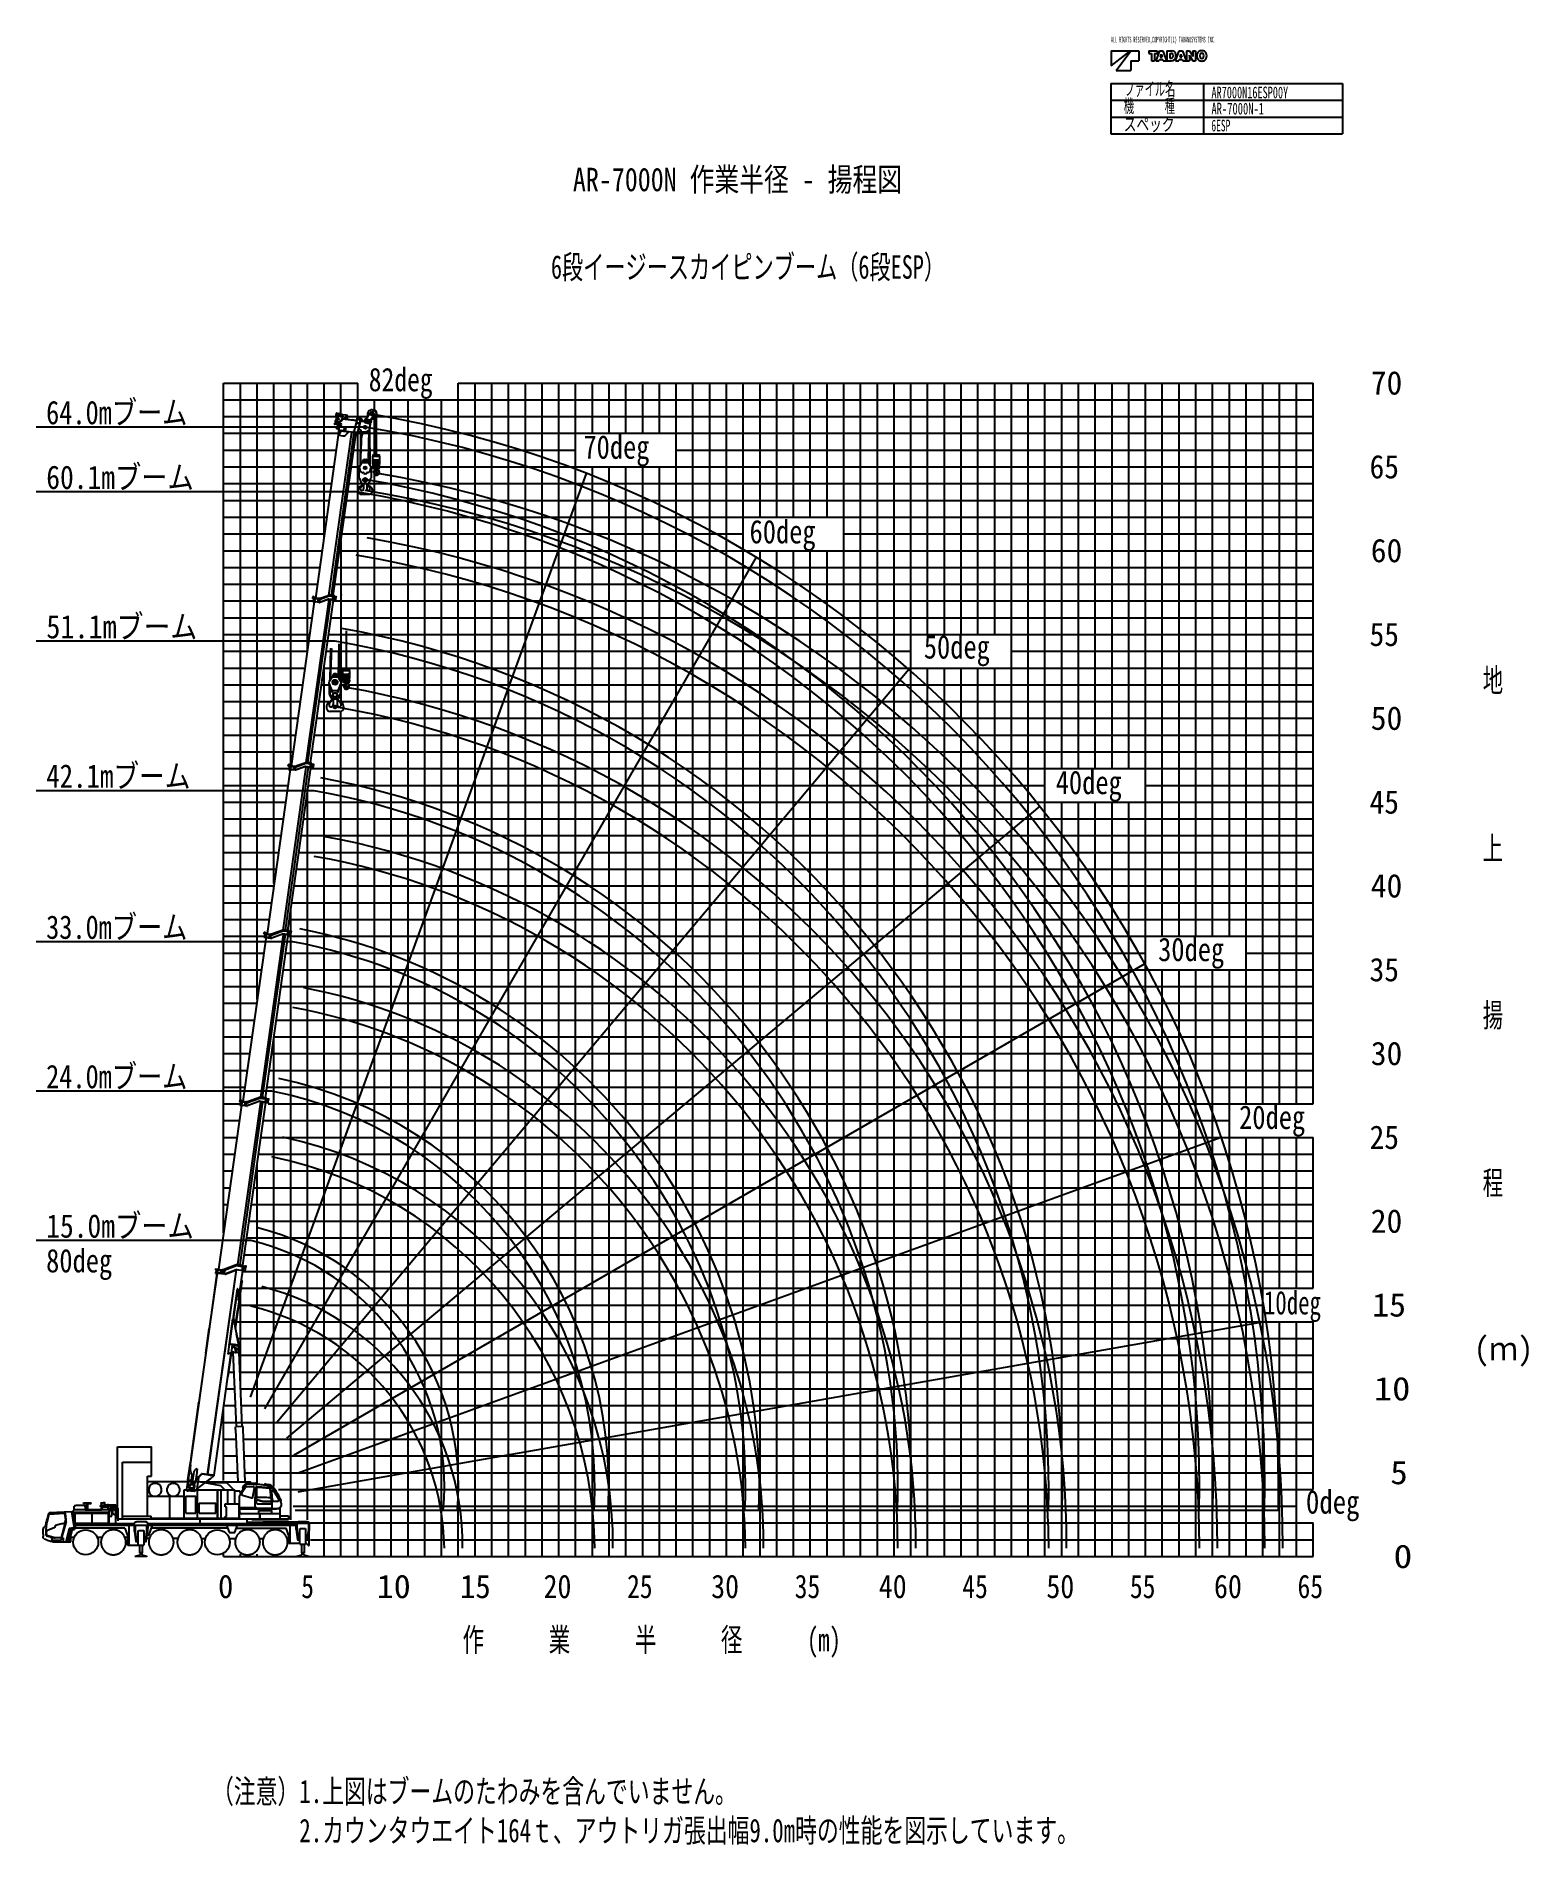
# Model space of a CAD drawing. Extents: x -50662 to 38387, y -56241 to 51650.
import ezdxf

# ---------------------------------------------------------------- set-up
doc = ezdxf.new("R2010")
doc.units = 0
doc.layers.get('0').update_dxf_attribs({"linetype": 'CONTINUOUS'})

msp = doc.modelspace()

# ---------------------------------------------------------------- texts
at = {"color": 7, "linetype": 'Continuous'}
for s, insert, char_height, attachment_point in [('\\W0.448000;\\A1;ALL RIGHTS RESERVED,COPYRIGHT(C) TADANOSYSTEMS INC.', (13452.211997, 51611.913385), 336, 1), ('\\W0.586613;\\A1;ファイル名', (14247.781782, 48017.247861), 800, 7), ('\\W0.640952;\\A1;AR7000N16ESP00Y', (19452.73026, 47931.452525), 700, 7), ('\\W0.586320;\\A1;機\u3000\u3000\u3000種', (14224.670958, 46999.591611), 800, 7), ('\\W0.657842;\\A1;AR-7000N-1', (19454.700831, 46966.536509), 700, 7), ('\\W0.729327;\\A1;スペック', (14220.455782, 45912.549863), 800, 7), ('\\W0.594400;\\A1;6ESP', (19447.29921, 45958.735239), 700, 7), ('\\W0.812509;\\A1;AR-7000N 作業半径 - 揚程図', (-18641.758197, 43801.495301), 1400, 1), ('\\W0.693937;\\A1;6段イージースカイピンブーム（6段ESP）', (-8195.598487, 37791.198959), 1400, 5), ('\\W0.799680;\\A1;82deg', (-30820.155097, 30937.837598), 1400, 4), ('\\W0.985907;\\A1; 70', (28020.454008, 30958.819895), 1400, 4), ('\\W0.823705;\\A1;64.0mブーム', (-50068.53192, 29901.253814), 1400, 1), ('\\W0.827255;\\A1;70deg', (-18013.912768, 26911.566978), 1400, 4), ('\\W0.860642;\\A1;60.1mブーム', (-50059.913156, 26039.208344), 1400, 1), ('\\W0.922708;\\A1; 65', (28005.707569, 25958.819895), 1400, 4), ('\\W0.827255;\\A1;60deg', (-8102.253973, 21864.424141), 1400, 4), ('\\W0.985907;\\A1; 60', (28020.454008, 20958.819895), 1400, 4), ('\\W0.880382;\\A1;51.1mブーム', (-50055.307279, 17126.795727), 1400, 1), ('\\W0.922708;\\A1; 55', (28005.707569, 15958.819895), 1400, 4), ('\\W0.827255;\\A1;50deg', (2293.771626, 14991.012514), 1400, 4), ('\\W0.666400;\\A1;地', (35638.097079, 13171.598272), 1400, 4), ('\\W0.985907;\\A1; 50', (28020.454008, 10958.819895), 1400, 4), ('\\W0.841768;\\A1;42.1mブーム', (-50064.317035, 8214.383109), 1400, 1), ('\\W0.827255;\\A1;40deg', (10163.329865, 6905.622509), 1400, 4), ('\\W0.922708;\\A1; 45', (28005.707569, 5958.819783), 1400, 4), ('\\W0.666400;\\A1;上', (35638.097079, 3171.598048), 1400, 4), ('\\W0.985907;\\A1; 40', (28020.454008, 958.819671), 1400, 4), ('\\W0.823705;\\A1;33.0mブーム', (-50068.53192, -797.056317), 1400, 1), ('\\W0.827255;\\A1;30deg', (16273.029089, -3055.843617), 1400, 4), ('\\W0.922708;\\A1; 35', (28005.707569, -4041.180441), 1400, 4), ('\\W0.666400;\\A1;揚', (35638.097079, -6828.402175), 1400, 4), ('\\W0.985907;\\A1; 30', (28020.454008, -9041.180552), 1400, 4), ('\\W0.823705;\\A1;24.0mブーム', (-50068.53192, -9709.468936), 1400, 1), ('\\W0.827255;\\A1;20deg', (21104.34016, -13067.117074), 1400, 4), ('\\W0.922708;\\A1; 25', (28005.707569, -14041.180664), 1400, 4), ('\\W0.666400;\\A1;程', (35638.097079, -16828.402399), 1400, 4), ('\\W0.860642;\\A1;15.0mブーム', (-50059.913156, -18621.881554), 1400, 1), ('\\W0.985907;\\A1; 20', (28020.454008, -19041.174672), 1400, 4), ('\\W0.827255;\\A1;80deg', (-50067.703465, -20692.304114), 1400, 1), ('\\W0.714286;\\A1;10deg', (22583.767872, -24130.357375), 1400, 4), ('\\W1.058400;\\A1; 15', (28037.369078, -24041.174784), 1400, 4), ('\\W0.946990;\\A1;(ｍ)', (35114.330048, -26828.402622), 1400, 4), ('\\W1.142400;\\A1; 10', (28056.969091, -29041.162689), 1400, 4), ('\\W1.090473;\\A1;  5', (28044.852752, -34041.156697), 1400, 4), ('\\W0.838509;\\A1;0deg', (25090.333281, -36015.121664), 1400, 4), ('\\W1.179856;\\A1;  0', (28065.708749, -39041.150705), 1400, 4), ('\\W0.959616;\\A1;0', (-39813.216471, -40125.061757), 1400, 1), ('\\W0.799680;\\A1;5', (-34850.534772, -40125.061757), 1400, 1), ('\\W1.066240;\\A1;10', (-30347.918052, -40125.061757), 1400, 1), ('\\W0.959616;\\A1;15', (-25373.089878, -40125.061757), 1400, 1), ('\\W0.872378;\\A1;20', (-20393.152271, -40125.061757), 1400, 1), ('\\W0.799680;\\A1;25', (-15410.310387, -40125.061757), 1400, 1), ('\\W0.872378;\\A1;30', (-10393.152048, -40125.061757), 1400, 1), ('\\W0.799680;\\A1;35', (-5410.310164, -40125.061757), 1400, 1), ('\\W0.872378;\\A1;40', (-393.627899, -40125.061757), 1400, 1), ('\\W0.799680;\\A1;45', (4589.506954, -40125.061757), 1400, 1), ('\\W0.872378;\\A1;50', (9606.372325, -40125.061757), 1400, 1), ('\\W0.799680;\\A1;55', (14589.40941, -40125.061757), 1400, 1), ('\\W0.872378;\\A1;60', (19606.372325, -40125.061757), 1400, 1), ('\\W0.799680;\\A1;65', (24589.40941, -40125.061757), 1400, 1), ('\\W0.705600;\\A1;作\u3000\u3000\u3000業\u3000\u3000\u3000半\u3000\u3000\u3000径\u3000\u3000\u3000(m)', (-25222.946188, -43307.283338), 1400, 1), ('\\W0.715646;\\A1;（注意）1.上図はブームのたわみを含んでいません｡\\P\u3000\u3000\u3000\u30002.カウンタウエイト164ｔ、アウトリガ張出幅9.0m時の性能を図示しています。', (-40173.994555, -52352.214661), 1400, 1)]:
    msp.add_mtext(s, dxfattribs=dict(at, insert=insert, char_height=char_height, attachment_point=attachment_point))

# ---------------------------------------------------------------- linework, layer by layer
at = {"color": 7, "linetype": 'Continuous'}
for p, q in [((13472.973985, 50770.229603), (14619.573985, 50770.229603)), ((13472.973985, 49888.229603), (14619.573985, 50770.229603)), ((13472.973985, 50770.229603), (13472.973985, 49888.229603)), ((13766.973985, 49594.229603), (14648.973985, 50770.229603)), ((14648.973985, 50770.229603), (15119.373985, 50770.229603)), ((15119.373985, 50770.229603), (15119.373985, 50182.229603)), ((15707.373985, 50770.229603), (16221.453985, 50770.229603)), ((15707.373985, 50770.229603), (15707.373985, 50610.629603)), ((16354.509985, 50770.229603), (16141.737985, 50182.229603)), ((16221.453985, 50770.229603), (16221.453985, 50610.629603)), ((16354.509985, 50770.229603), (16555.437985, 50770.229603)), ((16555.437985, 50770.229603), (16768.209985, 50182.229603)), ((16799.289985, 50770.229603), (17093.037985, 50770.229603)), ((16799.289985, 50770.229603), (16799.289985, 50182.229603)), ((17310.429985, 50182.229603), (17523.201985, 50770.229603)), ((17523.201985, 50770.229603), (17724.045985, 50770.229603)), ((17724.045985, 50770.229603), (17936.901985, 50182.229603)), ((17967.813985, 50770.229603), (18142.281985, 50770.229603)), ((17967.813985, 50770.229603), (17967.813985, 50182.229603)), ((18142.281985, 50770.229603), (18315.489985, 50488.409603)), ((18340.185985, 50770.229603), (18340.185985, 50489.501603)), ((18340.185985, 50770.229603), (18508.689985, 50770.229603)), ((18508.689985, 50770.229603), (18508.689985, 50182.229603)), ((14648.973985, 50182.229603), (14648.973985, 49594.229603)), ((14648.973985, 50182.229603), (15119.373985, 50182.229603)), ((15707.373985, 50610.629603), (15871.425985, 50610.629603)), ((15871.425985, 50610.629603), (15871.425985, 50182.229603)), ((15871.425985, 50182.229603), (16057.569985, 50182.229603)), ((16057.569985, 50610.629603), (16221.453985, 50610.629603)), ((16057.569985, 50610.629603), (16057.569985, 50182.229603)), ((16141.737985, 50182.229603), (16333.761985, 50182.229603)), ((16360.221985, 50267.909603), (16333.761985, 50182.229603)), ((16360.221985, 50267.909603), (16549.725985, 50267.909603)), ((16442.457985, 50534.525603), (16398.441985, 50391.977603)), ((16398.441985, 50391.977603), (16511.337985, 50391.977603)), ((16452.957985, 50581.145603), (16457.073985, 50581.145603)), ((16467.489985, 50534.525603), (16511.337985, 50391.977603)), ((16549.725985, 50267.909603), (16576.017985, 50182.229603)), ((16576.017985, 50182.229603), (16768.209985, 50182.229603)), ((16799.289985, 50182.229603), (17078.925985, 50182.229603)), ((16973.505985, 50625.413603), (17050.197985, 50625.413603)), ((16973.505985, 50625.413603), (16973.505985, 50329.901603)), ((16973.505985, 50329.901603), (17049.357985, 50329.901603)), ((17310.429985, 50182.229603), (17502.537985, 50182.229603)), ((17528.829985, 50267.909603), (17502.537985, 50182.229603)), ((17528.829985, 50267.909603), (17718.417985, 50267.909603)), ((17611.149985, 50534.525603), (17567.217985, 50391.977603)), ((17567.217985, 50391.977603), (17680.113985, 50391.977603)), ((17621.649985, 50581.145603), (17625.597985, 50581.145603)), ((17636.181985, 50534.525603), (17680.113985, 50391.977603)), ((17718.417985, 50267.909603), (17744.793985, 50182.229603)), ((17744.793985, 50182.229603), (17936.901985, 50182.229603)), ((17967.813985, 50182.229603), (18136.401985, 50182.229603)), ((18133.629985, 50507.225603), (18136.989985, 50507.225603)), ((18136.401985, 50462.957603), (18136.401985, 50182.229603)), ((18161.097985, 50463.965603), (18334.305985, 50182.229603)), ((18334.305985, 50182.229603), (18508.689985, 50182.229603)), ((18339.597985, 50445.149603), (18342.873985, 50445.149603)), ((13446.441865, 48823.921789), (13446.441865, 45823.921789)), ((13446.441865, 48823.921789), (27277.258923, 48823.921789)), ((13766.973985, 49594.229603), (14648.973985, 49594.229603)), ((18973.281709, 48823.921789), (18973.281709, 45823.921789)), ((27277.258923, 48823.921789), (27277.258923, 45823.921789)), ((13446.441865, 47823.921789), (27277.258923, 47823.921789)), ((13446.441865, 46823.921789), (27277.258923, 46823.921789)), ((13446.441865, 45823.921789), (27277.258923, 45823.921789)), ((-38477.448503, -12104.99758), (-38477.448503, 30958.849295)), ((-37477.448503, -5810.910593), (-37477.448503, 30958.849295)), ((-36477.448503, 1096.083806), (-36477.448503, 30958.849295)), ((-35477.448503, 8121.020631), (-35477.448503, 30958.849295)), ((-33477.448503, 21738.03032), (-33477.448503, 30958.849295)), ((-32477.448503, 29124.609034), (-32477.448503, 30958.849295)), ((-31477.448503, 28927.91246), (-31477.448503, 30958.849295)), ((-25477.448503, -39041.150705), (-25477.448503, 30958.849295)), ((-23477.448503, -39041.150705), (-23477.448503, 30958.849295)), ((-22477.448503, -39041.150705), (-22477.448503, 30958.849295)), ((-21477.448503, -39041.150705), (-21477.448503, 30958.849295)), ((-20477.448503, -39041.150705), (-20477.448503, 30958.849295)), ((-18477.448503, -39041.150705), (-18477.448503, 30958.849295)), ((-17477.448503, 27958.849295), (-17477.448503, 30958.849295)), ((-16477.448503, 27958.849295), (-16477.448503, 30958.849295)), ((-15477.448503, 27958.849295), (-15477.448503, 30958.849295)), ((-13477.448503, 27958.849295), (-13477.448503, 30958.849295)), ((-12477.448503, -39041.150705), (-12477.448503, 30958.849295)), ((-11477.448503, -39041.150705), (-11477.448503, 30958.849295)), ((-10477.448503, -39041.150705), (-10477.448503, 30958.849295)), ((-8477.448503, -39041.150705), (-8477.448503, 30958.849295)), ((-7477.448503, 22958.849295), (-7477.448503, 30958.849295)), ((-6477.448503, 22958.849295), (-6477.448503, 30958.849295)), ((-5477.448503, 22958.849295), (-5477.448503, 30958.849295)), ((-3477.448503, 22958.849295), (-3477.448503, 30958.849295)), ((-2477.448503, -39041.150705), (-2477.448503, 30958.849295)), ((-1477.448503, -39041.150705), (-1477.448503, 30958.849295)), ((-477.448503, -39041.150705), (-477.448503, 30958.849295)), ((1522.551497, -39041.150705), (1522.551497, 30958.849295)), ((2522.551497, 15958.849295), (2522.551497, 30958.849295)), ((3522.551497, 15958.849295), (3522.551497, 30958.849295)), ((4522.551497, 15958.849295), (4522.551497, 30958.849295)), ((6522.551497, 15958.849295), (6522.551497, 30958.849295)), ((7522.551497, -39041.150705), (7522.551497, 30958.849295)), ((8522.551497, -39041.150705), (8522.551497, 30958.849295)), ((9522.551497, -39041.150705), (9522.551497, 30958.849295)), ((11522.551497, 7958.849295), (11522.551497, 30958.849295)), ((12522.551497, 7958.849295), (12522.551497, 30958.849295)), ((13522.551497, 7958.849295), (13522.551497, 30958.849295)), ((14522.551497, 7958.849295), (14522.551497, 30958.849295)), ((16522.551497, -2041.150705), (16522.551497, 30958.849295)), ((17522.551497, -2041.150705), (17522.551497, 30958.849295)), ((18522.551497, -2041.150705), (18522.551497, 30958.849295)), ((19522.551497, -2041.150705), (19522.551497, 30958.849295)), ((21522.551497, -12041.150705), (21522.551497, 30958.849295)), ((22522.551497, -12041.150705), (22522.551497, 30958.849295)), ((23522.551497, -12041.150705), (23522.551497, 30958.849295)), ((24522.551497, -12041.150705), (24522.551497, 30958.849295)), ((-39477.448503, 29958.849295), (25522.551497, 29958.849295)), ((-30477.448503, 29365.024102), (-30477.448503, 29958.849295)), ((-28477.448503, -39041.150705), (-28477.448503, 29958.849295)), ((-27477.448503, -39041.150705), (-27477.448503, 29958.849295)), ((-26477.448503, -39041.150705), (-26477.448503, 29958.849295)), ((-31034.481167, 28328.334335), (-50662.477312, 28328.334335)), ((-39477.448503, 28958.849295), (-32760.721454, 28958.849295)), ((-30477.448503, 26671.0097), (-30477.448503, 28863.184788)), ((-30372.911913, 28958.849295), (25522.551497, 28958.849295)), ((-39477.448503, 27958.849295), (-32616.297675, 27958.849295)), ((-31477.448503, -39041.150705), (-31477.448503, 27997.018971)), ((-31171.174897, 27958.849295), (25522.551497, 27958.849295)), ((-39477.448503, 26958.849295), (-32743.710246, 26958.849295)), ((-31720.755663, 26958.849295), (-18477.448503, 26958.849295)), ((-30817.417326, 26351.29305), (-30863.417296, 26351.29305)), ((-30840.417311, 26374.293034), (-30840.417311, 26328.293065)), ((-17477.448503, -39041.150705), (-17477.448503, 25958.849295)), ((-16477.448503, -39041.150705), (-16477.448503, 25958.849295)), ((-15477.448503, -39041.150705), (-15477.448503, 25958.849295)), ((-13477.448503, -39041.150705), (-13477.448503, 25958.849295)), ((-12477.448503, 26958.849295), (25522.551497, 26958.849295)), ((-39477.448503, 24958.849295), (-33024.791916, 24958.849295)), ((-30941.995924, 24958.849295), (25522.551497, 24958.849295)), ((-30477.448503, -39041.150705), (-30477.448503, 25522.099749)), ((-31577.256251, 24466.288865), (-50662.477312, 24466.288865)), ((-39477.448503, 23958.849295), (-33165.332751, 23958.849295)), ((-32142.378167, 23958.849295), (25522.551497, 23958.849295)), ((-39477.448503, 22958.849295), (-33305.873585, 22958.849295)), ((-32282.919002, 22958.849295), (25522.551497, 22958.849295)), ((-39477.448503, 21958.849295), (-33446.41442, 21958.849295)), ((-32423.459836, 21958.849295), (-8477.448503, 21958.849295)), ((-2477.448503, 21958.849295), (25522.551497, 21958.849295)), ((-7477.448503, -39041.150705), (-7477.448503, 20958.849295)), ((-6477.448503, -39041.150705), (-6477.448503, 20958.849295)), ((-5477.448503, -39041.150705), (-5477.448503, 20958.849295)), ((-3477.448503, -39041.150705), (-3477.448503, 20958.849295)), ((-39477.448503, 19958.849295), (-33727.496089, 19958.849295)), ((-32704.541506, 19958.849295), (25522.551497, 19958.849295)), ((-39477.448503, 18958.849295), (-33868.036924, 18958.849295)), ((-32845.08234, 18958.849295), (25522.551497, 18958.849295)), ((-39477.448503, 17958.849295), (-34134.806246, 17958.849295)), ((-32939.171369, 17958.849295), (25522.551497, 17958.849295)), ((-39477.448503, 16958.849295), (-34183.453014, 16958.849295)), ((-33079.712204, 16958.849295), (25522.551497, 16958.849295)), ((-32829.814169, 15553.876248), (-50662.477312, 15553.876248)), ((-39477.448503, 14958.849295), (-34464.534683, 14958.849295)), ((-33477.448503, -39041.150705), (-33477.448503, 14128.808476)), ((-33360.793873, 14958.849295), (1522.551497, 14958.849295)), ((7522.551497, 14958.849295), (25522.551497, 14958.849295)), ((-39477.448503, 13958.849295), (-34605.075518, 13958.849295)), ((-39477.448503, 12958.849295), (-34745.616352, 12958.849295)), ((-33501.334708, 13958.849295), (25522.551497, 13958.849295)), ((-32011.961058, 12958.849295), (25522.551497, 12958.849295)), ((2522.551497, -39041.150705), (2522.551497, 13958.849295)), ((3522.551497, -39041.150705), (3522.551497, 13958.849295)), ((4522.551497, -39041.150705), (4522.551497, 13958.849295)), ((6522.551497, -39041.150705), (6522.551497, 13958.849295)), ((-39477.448503, 11958.849295), (-34886.157187, 11958.849295)), ((-32555.637217, 11958.849295), (25522.551497, 11958.849295)), ((-32125.315645, 12806.051669), (-32216.234005, 12806.051669)), ((-32170.774825, 12851.510849), (-32170.774825, 12760.592489)), ((-32735.59388, 11637.356181), (-32924.030028, 11637.356181)), ((-32829.811954, 11731.574254), (-32829.811954, 11543.138107)), ((-32477.448503, -39041.150705), (-32477.448503, 11371.696808)), ((-39477.448503, 9958.849295), (-35167.238857, 9958.849295)), ((-34063.498047, 9958.849295), (25522.551497, 9958.849295)), ((-39477.448503, 8958.849295), (-35307.779691, 8958.849295)), ((-34204.038882, 8958.849295), (25522.551497, 8958.849295)), ((-39477.448503, 7958.849295), (-35585.656813, 7958.849295)), ((-34288.028383, 7958.849295), (25522.551497, 7958.849295)), ((-34082.372078, 6641.463629), (-50662.477312, 6641.463629)), ((-39477.448503, 6958.849295), (-35633.293996, 6958.849295)), ((-34428.569217, 6958.849295), (9522.551497, 6958.849295)), ((15522.551497, 6958.849295), (25522.551497, 6958.849295)), ((11522.551497, -39041.150705), (11522.551497, 5958.849295)), ((12522.551497, -39041.150705), (12522.551497, 5958.849295)), ((13522.551497, -39041.150705), (13522.551497, 5958.849295)), ((14522.551497, -39041.150705), (14522.551497, 5958.849295)), ((-39477.448503, 4958.849295), (-35934.572217, 4958.849295)), ((-34709.650867, 4958.849295), (25522.551497, 4958.849295)), ((-39477.448503, 3958.849295), (-36075.113052, 3958.849295)), ((-34850.191701, 3958.849295), (25522.551497, 3958.849295)), ((-39477.448503, 2958.849295), (-36215.653886, 2958.849295)), ((-34990.732536, 2958.849295), (25522.551497, 2958.849295)), ((-39477.448503, 1958.849295), (-36356.194721, 1958.849295)), ((-35131.273371, 1958.849295), (25522.551497, 1958.849295)), ((-39477.448503, -41.150705), (-36637.27639, -41.150705)), ((-39477.448503, -1041.150705), (-36777.817225, -1041.150705)), ((-35552.895875, -1041.150705), (25522.551497, -1041.150705)), ((-35477.448503, -36854.302591), (-35477.448503, -504.31476)), ((-35412.35504, -41.150705), (25522.551497, -41.150705)), ((-39477.448503, -2041.150705), (-36918.35806, -2041.150705)), ((-35693.436709, -2041.150705), (25522.551497, -2041.150705)), ((-35348.847297, -2369.975796), (-50662.477312, -2369.975796)), ((-39477.448503, -3041.150705), (-37088.184136, -3041.150705)), ((-35776.419089, -3041.150705), (15522.551497, -3041.150705)), ((21522.551497, -3041.150705), (25522.551497, -3041.150705)), ((16522.551497, -39041.150705), (16522.551497, -4041.150705)), ((17522.551497, -39041.150705), (17522.551497, -4041.150705)), ((18522.551497, -39041.150705), (18522.551497, -4041.150705)), ((19522.551497, -39041.150705), (19522.551497, -4041.150705)), ((-39477.448503, -5041.150705), (-37369.265806, -5041.150705)), ((-36057.500759, -5041.150705), (25522.551497, -5041.150705)), ((-39477.448503, -6041.150705), (-37509.806641, -6041.150705)), ((-36198.041593, -6041.150705), (25522.551497, -6041.150705)), ((-39477.448503, -7041.150705), (-37650.347475, -7041.150705)), ((-36338.582428, -7041.150705), (25522.551497, -7041.150705)), ((-39477.448503, -8041.150705), (-37790.88831, -8041.150705)), ((-36479.123263, -8041.150705), (25522.551497, -8041.150705)), ((-36477.448503, -34840.133878), (-36477.448503, -8029.23417)), ((-39477.448503, -10041.150705), (-38071.969979, -10041.150705)), ((-36760.204932, -10041.150705), (25522.551497, -10041.150705)), ((-36601.405205, -11282.388415), (-50662.477312, -11282.388415)), ((-39477.448503, -11041.150705), (-38212.510814, -11041.150705)), ((-36900.745767, -11041.150705), (25522.551497, -11041.150705)), ((-39477.448503, -12041.150705), (-38353.051649, -12041.150705)), ((-36817.596092, -12041.150705), (25522.551497, -12041.150705)), ((-39477.448503, -13041.150705), (-38537.014342, -13041.150705)), ((-37122.246155, -13041.150705), (20522.551497, -13041.150705)), ((-39477.448503, -15041.150705), (-38818.096011, -15041.150705)), ((-37403.327825, -15041.150705), (25522.551497, -15041.150705)), ((21522.551497, -39041.150705), (21522.551497, -14041.150705)), ((22522.551497, -39041.150705), (22522.551497, -14041.150705)), ((23522.551497, -23041.150705), (23522.551497, -14041.150705)), ((24522.551497, -23041.150705), (24522.551497, -14041.150705)), ((-39477.448503, -16041.150705), (-38958.636846, -16041.150705)), ((-37543.868659, -16041.150705), (25522.551497, -16041.150705)), ((-37477.448503, -34698.014967), (-37477.448503, -15568.546735)), ((-39477.448503, -17041.150705), (-39099.177681, -17041.150705)), ((-37684.409494, -17041.150705), (25522.551497, -17041.150705)), ((-39477.448503, -18041.150705), (-39239.718516, -18041.150705)), ((-37824.950329, -18041.150705), (25522.551497, -18041.150705)), ((-37853.963114, -20194.801034), (-50662.477312, -20194.801034)), ((-38106.031998, -20041.150705), (25522.551497, -20041.150705)), ((-38246.572833, -21041.150705), (25522.551497, -21041.150705)), ((-38340.661842, -22041.150705), (25522.551497, -22041.150705)), ((-38477.448503, -29089.192987), (-38477.448503, -23421.955341)), ((-38423.929902, -23041.150705), (25522.551497, -23041.150705)), ((-38705.011571, -25041.150705), (25522.551497, -25041.150705)), ((23522.551497, -39041.150705), (23522.551497, -25041.150705)), ((24522.551497, -39041.150705), (24522.551497, -25041.150705)), ((-38649.749445, -26041.150705), (25522.551497, -26041.150705)), ((-38563.280471, -27041.150705), (25522.551497, -27041.150705)), ((-38521.371196, -28041.150705), (25522.551497, -28041.150705)), ((-39477.448503, -30041.150705), (-38767.834497, -30041.150705)), ((-38437.552645, -30041.150705), (25522.551497, -30041.150705)), ((-39477.448503, -31041.150705), (25522.551497, -31041.150705)), ((-39477.448503, -32041.150705), (-38726.044994, -32041.150705)), ((-38311.689407, -32041.150705), (25522.551497, -32041.150705)), ((-39477.448503, -33041.150705), (-38684.135719, -33041.150705)), ((-38269.780131, -33041.150705), (25522.551497, -33041.150705)), ((-36210.00329, -35041.150705), (25522.551497, -35041.150705)), ((-35330.957268, -36041.150705), (24522.551497, -36041.150705)), ((-34288.669513, -38041.150705), (25522.551497, -38041.150705)), ((-38477.448503, -39041.150705), (-38477.448503, -38893.626635)), ((-37477.448503, -39041.150705), (-37477.448503, -38893.626635)), ((-36477.448503, -39041.150705), (-36477.448503, -38971.322472))]:
    msp.add_line(p, q, dxfattribs=at)
at = {"color": 10, "linetype": 'Continuous'}
for p, q in [((-39477.448503, 30958.849295), (-31477.448503, 30958.849295)), ((-34477.448503, 14866.962692), (-34477.448503, 30958.849295)), ((-25477.448503, 30958.849295), (25522.551497, 30958.849295)), ((-24477.448503, -39041.150705), (-24477.448503, 30958.849295)), ((-19477.448503, -39041.150705), (-19477.448503, 30958.849295)), ((-14477.448503, 27958.849295), (-14477.448503, 30958.849295)), ((-9477.448503, -39041.150705), (-9477.448503, 30958.849295)), ((-4477.448503, 22958.849295), (-4477.448503, 30958.849295)), ((522.551497, -39041.150705), (522.551497, 30958.849295)), ((5522.551497, 15958.849295), (5522.551497, 30958.849295)), ((10522.551497, 7958.849295), (10522.551497, 30958.849295)), ((15522.551497, -39041.150705), (15522.551497, 30958.849295)), ((20522.551497, -2041.150705), (20522.551497, 30958.849295)), ((25522.551497, -12041.150705), (25522.551497, 30958.849295)), ((-29477.448503, -39041.150705), (-29477.448503, 29958.849295)), ((-39477.448503, 25958.849295), (-32884.251081, 25958.849295)), ((-31861.296497, 25958.849295), (-31371.308718, 25958.849295)), ((-30697.67815, 25958.849295), (-30575.446754, 25958.849295)), ((-30175.447895, 25958.849295), (25522.551497, 25958.849295)), ((-14477.448503, -39041.150705), (-14477.448503, 25958.849295)), ((-39477.448503, 20958.849295), (-33586.955255, 20958.849295)), ((-32564.000671, 20958.849295), (25522.551497, 20958.849295)), ((-4477.448503, -39041.150705), (-4477.448503, 20958.849295)), ((-39477.448503, 15958.849295), (-34323.993848, 15958.849295)), ((-33220.253039, 15958.849295), (25522.551497, 15958.849295)), ((5522.551497, -39041.150705), (5522.551497, 13958.849295)), ((-39477.448503, 10958.849295), (-35026.698022, 10958.849295)), ((-33922.957212, 10958.849295), (25522.551497, 10958.849295)), ((-34477.448503, -36854.302591), (-34477.448503, 6545.513846)), ((-39477.448503, 5958.849295), (-35794.031382, 5958.849295)), ((-34569.110032, 5958.849295), (25522.551497, 5958.849295)), ((10522.551497, -39041.150705), (10522.551497, 5958.849295)), ((-39477.448503, 958.849295), (-36496.735556, 958.849295)), ((-35271.814205, 958.849295), (25522.551497, 958.849295)), ((-39477.448503, -4041.150705), (-37228.724971, -4041.150705)), ((-35916.959924, -4041.150705), (25522.551497, -4041.150705)), ((20522.551497, -39041.150705), (20522.551497, -4041.150705)), ((-39477.448503, -9041.150705), (-37931.429145, -9041.150705)), ((-36619.664097, -9041.150705), (25522.551497, -9041.150705)), ((-39477.448503, -14041.150705), (-38677.555177, -14041.150705)), ((-37262.78699, -14041.150705), (25522.551497, -14041.150705)), ((25522.551497, -23041.150705), (25522.551497, -14041.150705)), ((-37965.491164, -19041.150705), (25522.551497, -19041.150705)), ((-40432.785558, -34146.678285), (-38718.360682, -21947.911431)), ((-40423.284598, -34158.111834), (-38707.019653, -21946.25221)), ((-40419.634526, -34146.507372), (-38705.023111, -21946.413222)), ((-39869.608781, -22142.228665), (-40332.414555, -25435.262853)), ((-40223.997036, -24764.427997), (-39855.744961, -22144.17833)), ((-39407.148698, -21979.003634), (-39975.644999, -21899.10669)), ((-39959.425518, -21911.8888), (-39956.530609, -21891.290452)), ((-39959.091344, -21909.511028), (-39929.383302, -21913.686221)), ((-39956.864611, -21893.666996), (-39927.156569, -21897.842189)), ((-39956.753017, -22129.982574), (-39955.082836, -22118.098624)), ((-39956.753017, -22129.982574), (-39808.212806, -22150.858539)), ((-39955.082836, -22118.098624), (-39806.542626, -22138.974589)), ((-39916.51053, -21915.495371), (-39945.180156, -22119.490355)), ((-39926.934014, -21896.258632), (-39929.606029, -21915.271006)), ((-39929.383302, -21913.686221), (-39455.636978, -21980.266924)), ((-39927.156569, -21897.842189), (-39453.410245, -21964.422893)), ((-39914.480875, -22123.804858), (-39913.089144, -22113.902177)), ((-39913.089144, -22113.902177), (-39863.575741, -22120.860832)), ((-39886.646255, -21925.751244), (-39885.81125, -21919.809873)), ((-39886.646255, -21925.751244), (-39837.132851, -21932.709899)), ((-39884.313191, -21894.774722), (-39885.565785, -21903.687392)), ((-39884.313191, -21894.774722), (-39879.361851, -21895.470588)), ((-39879.361851, -21895.470588), (-39745.675661, -21914.258956)), ((-39865.106781, -22131.754751), (-39863.436431, -22119.869594)), ((-39863.575741, -22120.860832), (-39814.062337, -22127.819487)), ((-39828.221409, -21933.962321), (-39854.664298, -22122.113254)), ((-39852.683049, -22122.3917), (-39826.24016, -21934.240767)), ((-39655.914819, -22144.996533), (-39851.987184, -22117.44036)), ((-39838.712711, -22109.207689), (-39840.104442, -22119.11037)), ((-39838.712711, -22109.207689), (-39816.445015, -21950.764798)), ((-39837.216439, -21933.304654), (-39836.214262, -21926.173793)), ((-39837.132851, -21932.709899), (-39787.619448, -21939.668554)), ((-39630.863661, -21966.748281), (-39826.936026, -21939.192107)), ((-39815.053284, -21940.862118), (-39816.445015, -21950.764798)), ((-39815.454068, -22137.722168), (-39814.062337, -22127.819487)), ((-39808.379806, -22152.046801), (-39806.375627, -22137.786327)), ((-39413.787054, -22206.291463), (-39808.212806, -22150.858539)), ((-39412.116874, -22194.407514), (-39806.542626, -22138.974589)), ((-39787.619448, -21939.668554), (-39786.784443, -21933.727183)), ((-39745.675661, -21914.258956), (-39740.724321, -21914.954822)), ((-39740.724321, -21914.954822), (-39741.976915, -21923.867492)), ((-39740.585184, -21913.964811), (-39562.336932, -21939.01597)), ((-39658.002416, -22159.850554), (-39629.33279, -21955.85557)), ((-39633.997361, -22107.683728), (-39607.282365, -22111.438276)), ((-39622.517298, -22122.91972), (-39618.762581, -22096.203515)), ((-39620.080051, -22008.656922), (-39593.365055, -22012.411469)), ((-39608.599988, -22023.892913), (-39604.84527, -21997.176709)), ((-39590.663712, -22169.314392), (-39569.204228, -22153.144592)), ((-39570.45665, -22162.056034), (-39544.013761, -21973.905101)), ((-39570.45665, -22162.056034), (-39561.9457, -22173.350445)), ((-39570.45665, -22162.056034), (-39538.768547, -22166.509506)), ((-39568.001372, -21979.320553), (-39561.821997, -21935.352017)), ((-39517.63223, -21945.298806), (-39562.336932, -21939.01597)), ((-39558.032776, -21965.876133), (-39545.266352, -21982.817751)), ((-39544.013761, -21973.905101), (-39537.237385, -21968.798735)), ((-39544.013761, -21973.905101), (-39512.325658, -21978.358573)), ((-39540.299587, -22177.403425), (-39538.629237, -22165.518268)), ((-39538.768547, -22166.509506), (-39410.725143, -22184.504833)), ((-39511.407238, -21971.823675), (-39512.409245, -21978.953328)), ((-39495.182137, -21980.767938), (-39512.325658, -21978.358573)), ((-39447.989862, -21925.425181), (-39492.886462, -21942.514474)), ((-39485.856098, -22113.356212), (-39467.763595, -21984.621363)), ((-39485.856098, -22113.356212), (-39479.716495, -22114.219077)), ((-39479.716495, -22114.219077), (-39445.057113, -22119.090135)), ((-39477.357977, -21957.371489), (-38710.999154, -21669.991016)), ((-39470.956976, -22085.660738), (-39442.634239, -22089.641239)), ((-39467.763595, -21984.621363), (-39461.623992, -21985.484228)), ((-39462.180258, -22109.615346), (-39457.673766, -22110.248692)), ((-39426.96461, -21990.355286), (-39461.623992, -21985.484228)), ((-39460.243674, -22112.185256), (-39459.610328, -22107.678764)), ((-39459.647765, -21963.546266), (-38706.784509, -21681.226463)), ((-39458.785685, -22101.811129), (-39454.805527, -22073.490829)), ((-39453.187691, -21962.839335), (-39455.859706, -21981.85171)), ((-39455.636978, -21980.266924), (-39435.653923, -21983.07536)), ((-39453.410245, -21964.422893), (-39433.42719, -21967.231328)), ((-39402.043426, -21905.470693), (-39449.02869, -21922.572179)), ((-39449.02869, -21922.572179), (-39441.504119, -21943.244398)), ((-39446.036212, -21994.744487), (-39441.52972, -21995.377834)), ((-39426.96461, -21990.355286), (-39445.057113, -22119.090135)), ((-39444.099628, -21997.314398), (-39443.466281, -21992.807906)), ((-39394.519027, -21926.14414), (-39441.504119, -21943.244398)), ((-39438.984139, -21966.45035), (-38703.327508, -21690.581588)), ((-39435.653923, -21983.07536), (-39378.794494, -21991.066431)), ((-39433.42719, -21967.231328), (-39376.56776, -21975.2224)), ((-39402.043426, -21905.470693), (-39394.519027, -21926.14414)), ((-38673.784515, -21630.735521), (-39401.255618, -21907.636331)), ((-39400.844887, -22183.398431), (-38726.878128, -21927.602588)), ((-39397.295875, -22192.747988), (-38723.330327, -21936.951994)), ((-39393.038287, -22203.967295), (-39064.276161, -22079.190197)), ((-39064.156269, -22079.144175), (-38719.07153, -21948.171471)), ((-38994.832571, -22054.117471), (-38971.377139, -22045.296471)), ((-38877.552698, -22010.010428), (-38971.377139, -22045.296471)), ((-38854.097265, -22001.189428), (-38877.552698, -22010.010428)), ((-38763.930872, -25460.389926), (-38368.644099, -22647.77839)), ((-38325.281993, -21999.7725), (-38704.25174, -21946.511775)), ((-38408.929348, -21975.897953), (-38702.58156, -21934.627826)), ((-38701.189829, -21924.725145), (-38417.899664, -21964.538981)), ((-38693.521422, -21689.502975), (-38385.333125, -21732.816015)), ((-38692.099468, -21679.604542), (-38312.584538, -21732.941887)), ((-38371.90934, -21712.486904), (-38690.406486, -21667.725049)), ((-38679.204316, -21669.299411), (-38673.784515, -21630.735521)), ((-38673.784515, -21630.735521), (-38662.048835, -21626.268216)), ((-38668.311625, -21670.830279), (-38662.048835, -21626.268216)), ((-38666.331564, -21671.108559), (-38660.068774, -21626.546495)), ((-38660.068774, -21626.546495), (-38662.048835, -21626.268216)), ((-38519.911758, -21646.24428), (-38660.068774, -21626.546495)), ((-38581.92575, -23757.832612), (-38334.661257, -21998.45433)), ((-38580.841156, -23775.516497), (-38408.488386, -22549.162817)), ((-38519.911758, -21646.24428), (-38456.585125, -21655.144257)), ((-38462.733157, -21669.427621), (-38466.90835, -21699.135663)), ((-38453.118216, -21655.6315), (-38462.733157, -21669.427621)), ((-38453.118216, -21655.6315), (-38459.381006, -21700.193563)), ((-38453.118216, -21655.6315), (-38456.585125, -21655.144257)), ((-38303.850297, -21676.609738), (-38453.118216, -21655.6315)), ((-38419.430534, -21975.431692), (-38417.760357, -21963.547762)), ((-38388.950761, -21968.607484), (-38417.899664, -21964.538981)), ((-38406.501175, -22540.733086), (-38411.13681, -22542.606159)), ((-38410.577082, -22543.991479), (-38411.13681, -22542.606159)), ((-38411.13681, -22542.606159), (-38408.488386, -22549.162817)), ((-38408.762349, -21974.70969), (-38410.766531, -21988.970184)), ((-38381.788854, -21979.7123), (-38408.929348, -21975.897953)), ((-38408.488386, -22549.162817), (-38374.130686, -22634.199556)), ((-38368.761382, -22634.140565), (-38406.501175, -22540.733086)), ((-38388.950761, -21968.607484), (-38359.696024, -21972.718969)), ((-38383.802254, -21721.923304), (-38385.472434, -21733.807254)), ((-38385.333125, -21732.816015), (-38356.384222, -21736.884518)), ((-38347.934539, -21984.470214), (-38381.788854, -21979.7123)), ((-38368.644099, -22647.77839), (-38374.130686, -22634.199556)), ((-38373.746519, -21725.559116), (-38371.742338, -21711.298622)), ((-38370.926198, -22642.132397), (-38373.398225, -22636.013468)), ((-38371.90934, -21712.486904), (-38344.768845, -21716.301251)), ((-38366.290563, -22640.259324), (-38370.926198, -22642.132397)), ((-38366.290563, -22640.259324), (-38368.761382, -22634.140565)), ((-38366.10679, -21981.916271), (-38359.696024, -21972.718969)), ((-38359.696024, -21972.718969), (-38343.412841, -21856.8581)), ((-38356.384222, -21736.884518), (-38327.129485, -21740.996004)), ((-38353.632536, -21995.788091), (-38348.212989, -21986.451483)), ((-38303.850297, -21676.609738), (-38348.803276, -21996.466799)), ((-38348.212989, -21986.451483), (-38347.934539, -21984.470214)), ((-38344.768845, -21716.301251), (-38314.942347, -21720.493092)), ((-38343.412841, -21856.8581), (-38327.129485, -21740.996004)), ((-38287.739111, -21678.874017), (-38332.69209, -21998.731079)), ((-38330.756789, -21730.387943), (-38327.129485, -21740.996004)), ((-38330.326044, -21981.895789), (-38329.76272, -21981.974959)), ((-38330.047767, -21979.915748), (-38329.484443, -21979.994918)), ((-38329.76272, -21981.974959), (-38329.484443, -21979.994918)), ((-38329.76272, -21981.974959), (-38325.281993, -21999.7725)), ((-38329.484443, -21979.994918), (-38192.037612, -21999.31181)), ((-38328.012667, -21965.435256), (-38324.573825, -21963.517244)), ((-38325.281993, -21999.7725), (-38194.681934, -22018.127141)), ((-38324.573825, -21963.517244), (-38295.904199, -21759.52226)), ((-38324.573825, -21963.517244), (-38190.256637, -21982.394294)), ((-38312.306262, -21730.961846), (-38314.942347, -21720.493092)), ((-38312.584538, -21732.941887), (-38312.306262, -21730.961846)), ((-38303.850297, -21676.609738), (-38287.739111, -21678.874017)), ((-38298.681324, -21756.731903), (-38295.904199, -21759.52226)), ((-38296.646223, -21742.251411), (-38158.636068, -21761.647474)), ((-38296.367774, -21740.270142), (-38295.80445, -21740.349312)), ((-38295.80445, -21740.349312), (-38296.082899, -21742.330581)), ((-38295.904199, -21759.52226), (-38161.587011, -21778.399309)), ((-38295.80445, -21740.349312), (-38286.591804, -21724.477501)), ((-38294.001901, -21723.43608), (-38286.591804, -21724.477501)), ((-38147.430858, -21744.035297), (-38286.591804, -21724.477501)), ((-38186.062019, -21982.983809), (-38205.262127, -21997.453226)), ((-38198.331905, -21720.724622), (-38200.558641, -21736.568674)), ((-38198.331905, -21720.724622), (-38147.772877, -21727.83023)), ((-38194.681934, -22018.127141), (-38186.121047, -22019.330295)), ((-38192.037612, -21999.31181), (-38183.476725, -22000.514964)), ((-38190.256637, -21982.394294), (-38186.062019, -21982.983809)), ((-38186.121047, -22019.330295), (-38183.476725, -22000.514964)), ((-38186.062019, -21982.983809), (-38157.392394, -21778.988824)), ((-38157.392394, -21778.988824), (-38171.860583, -21759.788889)), ((-38161.587011, -21778.399309), (-38157.392394, -21778.988824)), ((-38150.075181, -21762.850628), (-38158.636068, -21761.647474)), ((-38156.616568, -21734.665204), (-38136.01822, -21737.560113)), ((-38150.075181, -21762.850628), (-38144.869951, -21725.813493)), ((-38147.772877, -21727.83023), (-38145.204122, -21728.191245)), ((-38663.020416, -23065.13596), (-38900.032274, -24751.562956)), ((-38645.830947, -23067.551782), (-38882.842805, -24753.978779)), ((-38663.020416, -23065.13596), (-38645.830947, -23067.551782)), ((-38624.081808, -23070.608425), (-38645.830947, -23067.551782)), ((-38624.081808, -23070.608425), (-38577.031673, -23837.621537)), ((-40822.44137, -29022.580692), (-40223.997036, -24764.427997)), ((-38900.032274, -24751.562956), (-38903.915062, -24859.068938)), ((-38900.032274, -24751.562956), (-38882.842805, -24753.978779)), ((-38882.842805, -24753.978779), (-38886.725593, -24861.48476)), ((-38577.031673, -23837.621537), (-38787.722624, -25336.76555)), ((-38578.531247, -23870.201825), (-38785.942915, -25346.012529)), ((-38784.775942, -25352.076232), (-38636.677807, -24298.303242)), ((-38782.711664, -25362.798068), (-38633.175842, -24298.795411)), ((-38633.175842, -24298.795411), (-38638.657867, -24298.024963)), ((-38636.677807, -24298.303242), (-38636.682733, -24298.338297)), ((-38578.531247, -23870.201825), (-38581.550891, -23869.777442)), ((-38564.470736, -24041.150705), (22522.551497, -24041.150705)), ((-40540.508753, -26915.930009), (-40333.975751, -25446.371344)), ((-40332.414555, -25435.262853), (-40333.975751, -25446.371344)), ((-39136.410541, -26345.174135), (-38927.094247, -24855.811316)), ((-38922.375006, -24856.474562), (-39131.691299, -26345.837381)), ((-38922.375006, -24856.474562), (-38927.094247, -24855.811316)), ((-38878.97825, -24862.573578), (-38922.375006, -24856.474562)), ((-38714.922478, -25715.059483), (-38878.97825, -24862.573578)), ((-38815.061642, -25194.701295), (-38804.520694, -25196.182728)), ((-38808.849721, -25226.985353), (-38804.520694, -25196.182728)), ((-38705.326099, -25772.459029), (-38565.953612, -26444.959499)), ((-38568.418438, -26433.079324), (-38704.453574, -25777.530314)), ((25522.551497, -35041.150705), (25522.551497, -25041.150705)), ((-40540.508753, -26915.930009), (-40951.123255, -29837.604006)), ((-40526.644762, -26917.878466), (-40540.508753, -26915.930009)), ((-40049.274031, -34198.558145), (-39022.454739, -26892.359245)), ((-39141.449837, -26380.820064), (-39223.561967, -26965.078224)), ((-39223.561967, -26965.078224), (-39219.911337, -26963.758268)), ((-39140.000205, -26395.161019), (-39219.911337, -26963.758268)), ((-39043.876818, -26900.105716), (-39219.911337, -26963.758268)), ((-39208.893667, -28305.161253), (-39014.051325, -26918.785957)), ((-39141.025547, -26380.879694), (-39141.449837, -26380.820064)), ((-39140.000205, -26395.161019), (-39141.025547, -26380.879694)), ((-39141.025547, -26380.879694), (-38583.805131, -26459.191916)), ((-38976.147836, -26418.188968), (-39140.000205, -26395.161019)), ((-39120.286795, -26367.636731), (-39136.410541, -26345.174135)), ((-39136.410541, -26345.174135), (-39131.691299, -26345.837381)), ((-39131.563908, -26366.051836), (-39133.790728, -26381.896481)), ((-39125.242351, -26354.822827), (-39131.691299, -26345.837381)), ((-39124.50197, -26367.044327), (-39131.563908, -26366.051836)), ((-39124.50197, -26367.044327), (-39126.728789, -26382.888972)), ((-39125.242351, -26354.822827), (-39119.106989, -26367.802542)), ((-39125.242351, -26354.822827), (-38811.041364, -26398.980896)), ((-39124.50197, -26367.044327), (-39057.164454, -26376.507997)), ((-39057.164454, -26376.507997), (-39059.391274, -26392.352643)), ((-38581.627864, -26443.340306), (-39057.164454, -26376.507997)), ((-39022.454739, -26892.359245), (-39043.876818, -26900.105716)), ((-39025.934067, -26917.115946), (-39014.051325, -26918.785957)), ((-39022.454739, -26892.359245), (-39006.610688, -26894.585981)), ((-39005.914822, -26889.634641), (-39006.610688, -26894.585981)), ((-39005.914822, -26889.634641), (-38942.591061, -26439.062669)), ((-39005.914822, -26889.634641), (-38991.060801, -26891.722237)), ((-38940.364242, -26423.218024), (-38976.147836, -26418.188968)), ((-38952.279859, -26407.40617), (-38940.364242, -26423.218024)), ((-38940.364242, -26423.218024), (-38942.591061, -26439.062669)), ((-38586.094557, -26489.164986), (-38942.591061, -26439.062669)), ((-38940.364242, -26423.218024), (-38938.415868, -26409.354627)), ((-38938.415868, -26409.354627), (-38921.393969, -26431.943451)), ((-38927.356972, -26546.225385), (-38917.55802, -26523.225906)), ((-38835.357831, -26585.421383), (-38927.356972, -26546.225385)), ((-38922.7857, -26441.846131), (-38921.393969, -26431.943451)), ((-38921.393969, -26431.943451), (-38586.47497, -26479.013246)), ((-38825.558879, -26562.421905), (-38917.55802, -26523.225906)), ((-38873.386017, -26857.768971), (-38787.627257, -26869.821579)), ((-38835.357831, -26585.421383), (-38825.558879, -26562.421905)), ((-38835.357831, -26585.421383), (-38578.621958, -26694.803894)), ((-38831.391912, -26712.196722), (-38651.41988, -26737.490141)), ((-38825.558879, -26562.421905), (-38568.822901, -26671.803804)), ((-38792.165587, -26401.633713), (-38811.041364, -26398.980896)), ((-38791.998501, -26400.444837), (-38794.002683, -26414.705331)), ((-38792.165587, -26401.633713), (-38568.418438, -26433.079324)), ((-38754.052522, -26814.828853), (-38728.759186, -26634.857415)), ((-38674.098705, -26863.203775), (-38736.856622, -26870.448284)), ((-38667.575596, -26861.627415), (-38603.286743, -26853.330853)), ((-38662.171972, -26863.420464), (-38667.575596, -26861.627415)), ((-38662.171972, -26863.420464), (-38597.881978, -26855.124688)), ((-38572.249066, -26556.291698), (-38586.094557, -26489.164986)), ((-38581.627864, -26443.340306), (-38583.854684, -26459.184952)), ((-38583.805131, -26459.191916), (-38583.691508, -26459.207885)), ((-38581.562586, -26443.349481), (-38565.828553, -26445.560755)), ((-38578.621958, -26694.803894), (-38551.022498, -26706.562167)), ((-38578.106248, -26486.741195), (-38562.07524, -26558.718781)), ((-38571.006952, -26570.626896), (-38550.189502, -26679.742268)), ((-38565.603328, -26572.419945), (-38571.006952, -26570.626896)), ((-38569.804665, -26562.142311), (-38567.118662, -26562.519804)), ((-38568.822901, -26671.803804), (-38541.22346, -26683.562074)), ((-38568.418438, -26433.079324), (-38565.828553, -26445.560755)), ((-38562.07524, -26558.718781), (-38567.118662, -26562.519804)), ((-38565.603328, -26572.419945), (-38544.680096, -26682.089493)), ((-38544.529839, -26545.497904), (-38562.07524, -26558.718781)), ((-38560.416005, -26810.317928), (-38545.142287, -26706.200858)), ((-38543.129876, -26478.892805), (-38558.746377, -26482.370937)), ((-38544.788001, -26545.045593), (-38558.746377, -26482.370937)), ((-38558.584409, -26482.3937), (-38544.637887, -26545.012443)), ((-38555.011154, -26812.111149), (-38539.737625, -26707.995285)), ((-38551.022498, -26706.562167), (-38541.22346, -26683.562074)), ((-38546.913276, -26696.918125), (-38545.142287, -26706.200858)), ((-38539.737625, -26707.995285), (-38545.142287, -26706.200858)), ((-38529.170206, -26541.567017), (-38544.788001, -26545.045593)), ((-38544.637887, -26545.012443), (-38544.529839, -26545.497904)), ((-38543.416562, -26688.711629), (-38539.737625, -26707.995285)), ((-38529.170206, -26541.567017), (-38543.129876, -26478.892805)), ((-41458.343095, -33547.256572), (-40822.44137, -29022.580692)), ((-39324.447685, -29041.150705), (-38809.743773, -29041.150705)), ((-39220.776408, -28303.491243), (-39208.893667, -28305.161253)), ((-38479.46192, -29041.150705), (25522.551497, -29041.150705)), ((-41422.920067, -33194.612759), (-40951.123255, -29837.604006)), ((-40951.123255, -29837.604006), (-40937.259264, -29839.552463)), ((-41286.958175, -32284.67959), (-41285.148855, -32271.80561)), ((-41281.016824, -32285.514593), (-41286.958175, -32284.67959)), ((-41279.207504, -32272.640613), (-41285.148855, -32271.80561)), ((-41224.330279, -31839.058959), (-41222.520959, -31826.184979)), ((-41218.388928, -31839.893962), (-41224.330279, -31839.058959)), ((-41216.579609, -31827.019982), (-41222.520959, -31826.184979)), ((-41477.158426, -33544.61225), (-41461.272952, -33431.58123)), ((-41442.457621, -33434.225553), (-41461.272952, -33431.58123)), ((-41452.360302, -33432.833821), (-41444.804655, -33379.072604)), ((-41444.804655, -33379.072604), (-41424.426805, -33234.076662)), ((-41424.426805, -33234.076662), (-41420.350488, -33205.072166)), ((-41422.920067, -33194.612759), (-41409.056077, -33196.561216)), ((-41410.447808, -33206.463897), (-41420.350488, -33205.072166)), ((-41419.172621, -33225.434256), (-41417.363301, -33212.560276)), ((-41413.23127, -33226.269258), (-41419.172621, -33225.434256)), ((-41411.42195, -33213.395278), (-41417.363301, -33212.560276)), ((-41413.048968, -33181.862203), (-41411.239821, -33168.989451)), ((-41407.107617, -33182.697206), (-41413.048968, -33181.862203)), ((-41405.29847, -33169.824453), (-41411.239821, -33168.989451)), ((-41349.58607, -32730.300221), (-41347.77675, -32717.426241)), ((-41343.644719, -32731.135224), (-41349.58607, -32730.300221)), ((-41341.835399, -32718.261244), (-41347.77675, -32717.426241)), ((-41611.162312, -34498.099445), (-41685.962588, -35030.33106)), ((-41608.37885, -34478.294084), (-41611.162312, -34498.099445)), ((-41611.162312, -34498.099445), (-41592.346981, -34500.743767)), ((-41608.37885, -34478.294084), (-41606.708842, -34466.411362)), ((-41608.37885, -34478.294084), (-41589.563519, -34480.938406)), ((-41606.708842, -34466.411362), (-41479.126589, -33558.616462)), ((-41589.874761, -34468.777238), (-41606.708842, -34466.411362)), ((-41589.874761, -34468.777238), (-41604.342967, -34449.57728)), ((-41589.146103, -34477.968335), (-41598.331494, -34543.325789)), ((-41591.544768, -34480.65996), (-41589.874761, -34468.777238)), ((-41589.874761, -34468.777238), (-41587.893511, -34469.055684)), ((-41589.146103, -34477.968335), (-41587.893511, -34469.055684)), ((-41589.146103, -34477.968335), (-41320.783694, -34515.684212)), ((-41577.990831, -34470.447415), (-41588.156072, -34478.107474)), ((-41587.893511, -34469.055684), (-41545.77309, -34169.353311)), ((-41587.893511, -34469.055684), (-41576.5991, -34460.544735)), ((-41587.893511, -34469.055684), (-41577.990831, -34470.447415)), ((-41577.990831, -34470.447415), (-41319.531102, -34506.771561)), ((-41576.5991, -34460.544735), (-41535.62662, -34169.01039)), ((-41576.5991, -34460.544735), (-41390.429416, -34486.709177)), ((-41546.519311, -34167.479522), (-41534.636589, -34169.149529)), ((-41545.77309, -34169.353311), (-41543.511357, -34153.260247)), ((-41543.511357, -34153.260247), (-41470.004278, -33630.230203)), ((-41535.62662, -34169.01039), (-41534.176617, -34158.693084)), ((-41534.176617, -34158.693084), (-41461.295068, -33640.113918)), ((-41507.574522, -33717.923965), (-41505.765202, -33705.049985)), ((-41501.633151, -33718.75897), (-41507.574522, -33717.923965)), ((-41499.823831, -33705.88499), (-41505.765202, -33705.049985)), ((-41481.007524, -33558.352114), (-41458.430324, -33561.525133)), ((-41479.643732, -33562.29612), (-41471.738188, -33556.338884)), ((-41477.158426, -33544.61225), (-41479.126589, -33558.616462)), ((-41471.738188, -33556.338884), (-41459.854259, -33558.009061)), ((-41470.004278, -33630.230203), (-41467.345515, -33611.312121)), ((-41459.854259, -33558.009061), (-41467.345515, -33611.312121)), ((-41464.704249, -33592.518537), (-41458.489848, -33591.419599)), ((-41462.778254, -33772.813926), (-41462.041982, -33652.612059)), ((-41454.739655, -33880.88159), (-41462.778254, -33772.813926)), ((-41461.295068, -33640.113918), (-41462.041982, -33652.612059)), ((-41458.489848, -33591.419599), (-41461.295068, -33640.113918)), ((-41458.343095, -33547.256572), (-41459.854259, -33558.009061)), ((-41441.494038, -33973.450114), (-41454.739655, -33880.88159)), ((-41422.908549, -34049.582812), (-41441.494038, -33973.450114)), ((-41400.964267, -34109.00003), (-41422.908549, -34049.582812)), ((-41377.046213, -34154.373128), (-41400.964267, -34109.00003)), ((-41390.707692, -34488.689218), (-41399.742578, -34495.498574)), ((-41390.707692, -34488.689218), (-41390.429416, -34486.709177)), ((-41390.429416, -34486.709177), (-41349.456936, -34195.174832)), ((-41327.052022, -34495.616289), (-41390.429416, -34486.709177)), ((-41355.579243, -34181.260115), (-41377.046213, -34154.373128)), ((-41352.425192, -34184.236581), (-41355.579243, -34181.260115)), ((-41349.456936, -34195.174832), (-41348.5922, -34189.021921)), ((-41318.139371, -34496.868881), (-41327.052022, -34495.616289)), ((-41320.783694, -34515.684212), (-41243.005264, -33962.261929)), ((-41138.793416, -33832.629077), (-41230.829716, -33935.964917)), ((-41134.612802, -34541.848824), (-41063.52783, -34036.05297)), ((-41125.127537, -34546.210627), (-41113.158684, -34461.04781)), ((-41113.158684, -34461.04781), (-41124.73783, -34471.584749)), ((-41120.401074, -34440.727125), (-40967.490011, -34301.163932)), ((-41120.270769, -34439.799957), (-41107.261739, -34427.956383)), ((-41117.655497, -34421.191334), (-41115.339924, -34419.082174)), ((-41115.582681, -34406.44248), (-40795.157874, -34114.728817)), ((-41115.339924, -34419.082174), (-40789.055944, -34122.034641)), ((-41107.261739, -34427.956383), (-41115.339924, -34419.082174)), ((-41113.182299, -34461.215839), (-40971.855479, -34332.225849)), ((-41107.261739, -34427.956383), (-40780.976551, -34130.90902)), ((-41094.496906, -33816.371341), (-41056.628104, -33821.693454)), ((-41056.628104, -33821.693454), (-41079.730803, -33986.077696)), ((-40971.855479, -34332.225849), (-41068.432983, -35019.410492)), ((-41066.170055, -35017.676071), (-40965.173569, -34299.048734)), ((-41054.83334, -35008.86412), (-40955.772232, -34304.007707)), ((-41054.83334, -35008.86412), (-40287.895144, -34412.678893)), ((-40971.855479, -34332.225849), (-40967.490011, -34301.163932)), ((-40967.56833, -34301.721196), (-40965.251361, -34299.611019)), ((-40967.488634, -34301.162894), (-40965.172191, -34299.047695)), ((-40965.173569, -34299.048734), (-40780.981834, -34130.937845)), ((-40965.173569, -34299.048734), (-40955.772232, -34304.007707)), ((-40955.772232, -34304.007707), (-40774.240279, -34138.323707)), ((-40780.981665, -34130.936637), (-40780.230706, -34130.250796)), ((-40780.145945, -34130.173944), (-40780.118138, -34130.177852)), ((-40254.871121, -34203.996506), (-40757.974912, -34133.28988)), ((-40055.94436, -34221.855564), (-40756.606156, -34123.38397)), ((-40754.936148, -34111.501248), (-40240.215542, -34183.840512)), ((-40432.785558, -34146.678285), (-40752.914626, -34101.687079)), ((-40277.838162, -34405.157699), (-40525.012265, -34597.003402)), ((-40283.767829, -34409.861627), (-40471.007603, -34555.155861)), ((-40424.274608, -34157.972697), (-40432.785558, -34146.678285)), ((-40421.026257, -34156.410053), (-40423.006318, -34156.131773)), ((-40419.634526, -34146.507372), (-40421.304537, -34158.390114)), ((-40279.47751, -34166.205156), (-40419.634526, -34146.507372)), ((-40287.895144, -34412.678893), (-40283.603606, -34408.438755)), ((-40283.753239, -34409.749042), (-40283.767829, -34409.861627)), ((-40281.31452, -34179.27616), (-40279.310341, -34165.015686)), ((-40279.47751, -34166.205156), (-40216.150877, -34175.105134)), ((-40277.68266, -34403.928377), (-40277.838162, -34405.157699)), ((-40253.340251, -34193.103795), (-40255.010431, -34204.987745)), ((-40254.871121, -34203.996506), (-40225.922219, -34208.065009)), ((-40250.604719, -34383.690121), (-40055.49142, -34232.017496)), ((-40240.04854, -34182.65223), (-40242.052552, -34196.911516)), ((-40212.991647, -34187.666581), (-40240.215542, -34183.840512)), ((-40055.49142, -34232.017496), (-40225.922219, -34208.065009)), ((-40055.267371, -34197.715836), (-40216.150877, -34175.105134)), ((-40212.991647, -34187.666581), (-40054.274353, -34209.972842)), ((-40055.49142, -34232.017496), (-40063.145312, -34220.843536)), ((-40062.826763, -34208.770879), (-40049.274031, -34198.558145)), ((-40047.662709, -34223.019474), (-40055.94436, -34221.855564)), ((-40055.267371, -34197.715836), (-40049.274031, -34198.558145)), ((-40045.992701, -34211.136752), (-40054.274353, -34209.972842)), ((-40047.662709, -34223.019474), (-40045.992701, -34211.136752)), ((-39477.448503, -34041.150705), (-38642.226443, -34041.150705)), ((-38227.870856, -34041.150705), (25522.551497, -34041.150705)), ((-41600.420619, -34558.190684), (-41636.240023, -34813.058987)), ((-41553.804518, -34945.818922), (-41633.074854, -34826.937781)), ((-41426.196228, -35114.843863), (-41603.785893, -35121.410323)), ((-41600.420619, -34558.190684), (-41598.331494, -34543.325789)), ((-41600.420619, -34558.190684), (-41174.569085, -34618.040214)), ((-41598.331494, -34543.325789), (-41165.057783, -34604.218439)), ((-41170.134463, -34593.406682), (-41596.939763, -34533.423109)), ((-41533.257712, -34964.175732), (-41550.056084, -34950.01302)), ((-41529.641171, -34960.765267), (-41533.257712, -34964.175732)), ((-41499.918858, -34992.283729), (-41533.257712, -34964.175732)), ((-41426.196228, -35114.843863), (-41235.532153, -35141.639951)), ((-41245.578595, -34724.248593), (-41244.17735, -34714.278217)), ((-41068.432983, -35019.410492), (-41220.472389, -35137.62378)), ((-41219.973025, -34684.024743), (-41174.569085, -34618.040214)), ((-41174.569085, -34618.040214), (-41165.057783, -34604.218439)), ((-41170.134463, -34593.406682), (-41134.612802, -34541.848824)), ((-41137.81368, -34564.624257), (-41165.057783, -34604.218439)), ((-41137.81368, -34564.624257), (-41125.127537, -34546.210627)), ((-41068.334106, -35018.706946), (-41066.067613, -35016.947155)), ((-41066.33723, -35004.498441), (-41064.070737, -35002.73865)), ((-41066.170055, -35017.676071), (-41054.83334, -35008.86412)), ((-41064.57227, -35000.59723), (-41065.93782, -35001.656491)), ((-41064.57227, -35000.59723), (-41063.671327, -34999.8967)), ((-41064.57227, -35000.59723), (-41063.892863, -35001.473008)), ((-40470.996728, -34555.078481), (-40471.007603, -34555.155861)), ((25522.551497, -39041.150705), (25522.551497, -37041.150705))]:
    msp.add_line(p, q, dxfattribs=at)
at = {"color": 151, "linetype": 'Continuous'}
for p, q in [((-39477.448503, -19732.68746), (-39477.448503, 30958.849295)), ((-30685.805857, 29238.585585), (-30970.132653, 28819.397888)), ((-30679.185156, 29234.094894), (-30962.127197, 28816.948764)), ((-30679.185156, 29234.094894), (-30685.805857, 29238.585585)), ((-30603.038139, 29209.672036), (-30617.071551, 29188.982345)), ((-30617.071551, 29188.982345), (-30604.657736, 29180.562298)), ((-30535.902577, 29306.869345), (-30616.243824, 29188.420914)), ((-30608.605963, 29213.448582), (-30602.210413, 29209.110606)), ((-30525.144064, 29299.572057), (-30605.485312, 29181.123626)), ((-30590.624325, 29201.251989), (-30604.657736, 29180.562298)), ((-30591.4519, 29201.813317), (-30518.849532, 29152.568554)), ((-30542.86512, 29366.84492), (-30541.110384, 29372.581061)), ((-30542.86512, 29366.84492), (-30495.052388, 29352.218586)), ((-30541.110384, 29372.581061), (-30493.297652, 29357.954728)), ((-30533.302549, 29363.919646), (-30531.547812, 29369.655787)), ((-30504.6149, 29355.143843), (-30502.860165, 29360.879985)), ((-30495.052388, 29352.218586), (-30493.297652, 29357.954728)), ((-30394.071504, 29244.748357), (-30391.731712, 29252.396504)), ((-30389.700575, 29243.408992), (-30394.070943, 29244.746017)), ((-30387.359926, 29251.059939), (-30391.730295, 29252.396963)), ((-32097.071501, 28958.849295), (-30882.795486, 28958.849295)), ((-31045.690404, 28779.778974), (-31063.243127, 28722.403876)), ((-31037.085082, 28777.146322), (-31054.637805, 28719.771224)), ((-31050.601728, 28698.665113), (-31054.112448, 28687.190658)), ((-31054.107211, 28687.176689), (-31047.469172, 28674.688202)), ((-31050.596378, 28698.651296), (-31038.107418, 28705.28848)), ((-31047.476955, 28674.69388), (-31033.134348, 28670.306056)), ((-31043.539192, 28598.716905), (-31044.203142, 28599.96623)), ((-31044.195418, 28599.969779), (-31037.465419, 28621.966177)), ((-31030.146097, 28594.616026), (-31043.540492, 28598.713763)), ((-31036.225814, 28622.620923), (-31043.540456, 28598.713671)), ((-31038.115647, 28705.293458), (-31023.77234, 28700.90542)), ((-31036.224355, 28622.624886), (-31037.472597, 28621.961499)), ((-31022.832106, 28618.523477), (-31036.225845, 28622.621013)), ((-31035.264275, 28577.886087), (-30962.12792, 28816.949018)), ((-31035.261406, 28577.891815), (-31023.786386, 28574.38127)), ((-31023.769938, 28700.913252), (-31033.132093, 28670.313931)), ((-31032.111729, 28673.647675), (-31024.798086, 28697.553995)), ((-31032.108962, 28673.653434), (-31021.40026, 28670.377328)), ((-31029.973885, 28635.51431), (-31031.992276, 28628.916735)), ((-31031.792811, 28627.653202), (-31028.981809, 28626.793234)), ((-31031.120014, 28629.852394), (-31028.309011, 28628.992426)), ((-31029.77442, 28634.250778), (-31026.963417, 28633.39081)), ((-31029.101622, 28636.44997), (-31026.29062, 28635.590002)), ((-31026.29062, 28635.590002), (-31028.981809, 28626.793234)), ((-31028.981809, 28626.793234), (-31027.738708, 28626.412932)), ((-31022.301987, 28640.765877), (-31028.569602, 28620.278744)), ((-31027.953651, 28648.957581), (-31025.467537, 28648.197006)), ((-31007.852906, 28714.655542), (-31027.952933, 28648.960503)), ((-31024.930386, 28635.592575), (-31027.855841, 28626.030059)), ((-31027.855841, 28626.030059), (-31026.899603, 28625.737518)), ((-31027.635321, 28631.191381), (-31026.612357, 28630.093986)), ((-31027.416209, 28631.909629), (-31026.392412, 28630.811341)), ((-31026.29062, 28635.590002), (-31025.047519, 28635.209701)), ((-31008.397561, 28768.369869), (-31025.950284, 28710.994771)), ((-31005.366579, 28713.894827), (-31025.466607, 28648.199787)), ((-31024.930386, 28635.592575), (-31023.974149, 28635.300034)), ((-31024.795362, 28697.559768), (-31014.085945, 28694.283443)), ((-31024.235116, 28668.629422), (-31023.503529, 28671.02078)), ((-31024.232349, 28668.635182), (-31022.130057, 28667.992029)), ((-31023.789262, 28574.375544), (-30950.65106, 28813.444516)), ((-31022.301987, 28640.765877), (-31016.564493, 28639.010609)), ((-31019.64371, 28667.231382), (-31013.713595, 28665.417187)), ((-31018.913913, 28669.616682), (-31008.202686, 28666.339804)), ((-30792.99534, 28522.065938), (-31018.670727, 28591.10665)), ((-31013.294299, 28704.508512), (-31018.075557, 28705.971239)), ((-30999.06, 28768.127579), (-31018.07545, 28705.971222)), ((-31016.189885, 28694.9271), (-30977.427844, 28821.629713)), ((-31013.71556, 28665.411081), (-31010.592475, 28667.070932)), ((-31011.599597, 28693.522797), (-31000.889072, 28690.246134)), ((-30785.681708, 28545.972222), (-31011.357094, 28615.012933)), ((-31006.886838, 28670.645233), (-30976.728733, 28661.418984)), ((-31004.481027, 28637.488933), (-30778.805641, 28568.448221)), ((-31003.132326, 28641.897472), (-30777.456939, 28572.856761)), ((-31002.206789, 28685.941377), (-30972.048916, 28676.7152)), ((-30999.059902, 28768.127533), (-30994.278644, 28766.664806)), ((-30977.425281, 28821.635535), (-30698.199832, 28736.21229)), ((-30972.046936, 28676.721528), (-30976.727657, 28661.423032)), ((-30976.720591, 28661.411819), (-30972.826276, 28662.310146)), ((-30970.132661, 28819.397925), (-30973.414179, 28825.248709)), ((-30845.990801, 29013.111049), (-30973.414169, 28825.248671)), ((-30969.321271, 28673.796578), (-30972.83199, 28662.322123)), ((-30969.318651, 28673.786376), (-30972.04478, 28676.710859)), ((-30971.369399, 28667.102461), (-30767.687559, 28604.790219)), ((-30962.127197, 28816.948764), (-30968.747898, 28821.439455)), ((-30845.990801, 29013.111049), (-30841.025275, 29009.74303)), ((-30840.417311, 26351.29305), (-30788.757932, 28174.329283)), ((-30798.113662, 28505.335533), (-30724.975673, 28744.403804)), ((-30798.113662, 28505.335533), (-30786.638635, 28501.824985)), ((-30786.638635, 28501.824985), (-30713.502414, 28740.887479)), ((-30782.253714, 28185.231331), (-30749.211405, 26046.918795)), ((-30772.914983, 28515.922769), (-30781.520313, 28518.555391)), ((-30765.600708, 28539.828856), (-30776.09516, 28543.039416)), ((-30772.914845, 28515.922934), (-30765.600562, 28539.829011)), ((-30772.914822, 28515.922389), (-30771.665512, 28516.586368)), ((-30771.666131, 28516.586381), (-30764.936848, 28538.580438)), ((-30765.600529, 28539.828474), (-30764.936865, 28538.579757)), ((-30758.846147, 28592.668171), (-30755.527561, 28586.424102)), ((-30755.52593, 28586.430016), (-30745.006929, 28583.211945)), ((-30745.954964, 28675.828186), (-30752.170644, 28677.729744)), ((-30749.554804, 28686.280214), (-30752.170287, 28677.730912)), ((-30743.339482, 28684.377488), (-30749.555088, 28686.279024)), ((-30745.009574, 28583.206531), (-30720.630794, 28662.89416)), ((-30722.472757, 28660.291764), (-30736.815714, 28664.679695)), ((-30732.573225, 28623.857632), (-30717.335882, 28619.199108)), ((-30715.159114, 28684.198082), (-30729.5021, 28688.586021)), ((-30725.341512, 28661.169399), (-30718.027869, 28685.075718)), ((-30703.751777, 28663.601722), (-30724.350965, 28596.268556)), ((-30722.472757, 28660.291764), (-30715.159114, 28684.198082)), ((-30720.630794, 28662.89416), (-30721.587017, 28663.186696)), ((-30718.40742, 28670.161765), (-30720.630794, 28662.89416)), ((-30719.444714, 28662.946796), (-30720.543774, 28663.180617)), ((-30699.775835, 28662.924073), (-30720.525729, 28595.09829)), ((-30718.40742, 28670.161765), (-30719.363643, 28670.454302)), ((-30718.495491, 28669.874119), (-30717.45373, 28669.453001)), ((-30712.256864, 28674.878617), (-30717.518116, 28676.488188)), ((-30713.208173, 28619.017818), (-30717.032212, 28620.191262)), ((-30716.763809, 28666.907968), (-30714.8722, 28666.32927)), ((-30715.02278, 28681.225447), (-30716.561215, 28676.19672)), ((-30715.979032, 28681.517991), (-30715.02278, 28681.225447)), ((-30715.110775, 28680.937867), (-30714.069015, 28680.516749)), ((-30715.022722, 28681.225428), (-30698.202303, 28736.206823)), ((-30714.87193, 28666.330464), (-30714.588027, 28667.258467)), ((-30714.073039, 28675.714602), (-30701.245837, 28671.792933)), ((-30713.728817, 28670.066992), (-30712.256806, 28674.878599)), ((-30713.51043, 28618.02955), (-30699.766468, 28613.827599)), ((-30473.566444, 29094.627753), (-30713.501704, 28740.887232)), ((-30697.162672, 28740.035728), (-30705.496226, 28738.438218)), ((-30466.945755, 29090.137071), (-30705.49621, 28738.438191)), ((-30702.856165, 28666.529236), (-30702.388575, 28668.057663)), ((-30702.689547, 28742.576113), (-30694.355993, 28744.173622)), ((-30686.767163, 28719.119825), (-30701.493335, 28670.983956)), ((-30683.676174, 28666.422781), (-30699.766171, 28613.828941)), ((-30690.018833, 28616.073337), (-30699.760556, 28613.826181)), ((-30682.941922, 28717.949573), (-30697.818911, 28669.320726)), ((-30697.420385, 28670.623375), (-30683.676569, 28666.421469)), ((-30630.363629, 28838.518621), (-30697.16266, 28740.035705)), ((-30676.858787, 28659.103259), (-30690.023329, 28616.071935)), ((-30683.675902, 28666.421764), (-30676.854409, 28659.103897)), ((-30630.363629, 28838.518621), (-30635.329154, 28841.88664)), ((-30536.533405, 28987.542848), (-30457.170047, 28933.712238)), ((-30529.236116, 28998.30136), (-30449.872758, 28944.470751)), ((-30466.945755, 29090.137071), (-30473.566444, 29094.627753)), ((-30375.447235, 28954.090461), (-30375.447235, 26671.0097)), ((-31580.214828, 27958.849295), (-31307.779643, 27958.849295)), ((-31319.402558, 26071.315734), (-31290.904396, 27915.466556)), ((-31314.288925, 26080.054967), (-31233.815531, 27906.623132)), ((-30575.447084, 26215.009185), (-30569.446751, 26221.009468)), ((-30575.446754, 26110.008846), (-30575.446754, 26008.010799)), ((-30575.446754, 25928.010799), (-30575.446754, 26000.010799)), ((-30575.44669, 26118.009901), (-30571.446686, 26114.009896)), ((-30575.446673, 26000.009325), (-30571.44685, 26004.009166)), ((-30571.446725, 26114.009998), (-30575.446643, 26110.010079)), ((-30575.446571, 26196.009822), (-30575.446571, 26215.008846)), ((-30575.446571, 26118.009578), (-30575.446571, 26166.009822)), ((-30575.446571, 25928.010555), (-30183.307514, 25928.010555)), ((-30575.446239, 25928.010096), (-30535.445936, 25868.009643)), ((-30571.446274, 26004.00987), (-30575.446202, 26008.009778)), ((-30575.445861, 26196.008743), (-30570.446317, 26191.009182)), ((-30575.445849, 26166.008391), (-30570.445855, 26171.008365)), ((-30572.946632, 26221.010066), (-30427.446811, 26221.010066)), ((-30572.946086, 26221.009821), (-30572.94608, 26591.507624)), ((-30572.9459, 26591.507869), (-30177.948017, 26591.507869)), ((-30179.447834, 26114.007869), (-30571.447364, 26114.007869)), ((-30179.447834, 26004.010311), (-30571.446815, 26004.010311)), ((-30570.44651, 26171.009822), (-30570.44651, 26191.010066)), ((-30570.44651, 26191.010066), (-30180.448139, 26191.010066)), ((-30570.44651, 26171.009822), (-30180.448139, 26171.009822)), ((-30570.443397, 26596.004939), (-30180.447406, 26596.004939)), ((-30553.526357, 26625.305677), (-30570.443346, 26596.004585)), ((-30570.443346, 26596.004585), (-30562.652129, 26591.506326)), ((-30561.446876, 26653.305477), (-30189.447223, 26653.305477)), ((-30559.446811, 26625.305599), (-30191.436939, 26625.305599)), ((-30527.718197, 26670.006735), (-30537.36059, 26653.305616)), ((-30525.988865, 26671.0097), (-30224.905414, 26671.0097)), ((-30515.096653, 26351.009822), (-30515.096653, 26241.009822)), ((-30505.096714, 26371.0097), (-30245.797931, 26371.0097)), ((-30481.496799, 26241.009822), (-30481.496799, 26351.009822)), ((-30481.496616, 26351.009822), (-30481.496616, 26241.009822)), ((-30425.447116, 26298.009212), (-30425.447116, 26225.00909)), ((-30425.447116, 26233.009334), (-30325.447528, 26233.009334)), ((-30425.447116, 26223.009578), (-30425.447116, 26224.010311)), ((-30425.447116, 26224.010311), (-30325.447895, 26224.010311)), ((-30325.447895, 26224.010311), (-30325.447895, 26223.009578)), ((-30325.447528, 26298.009212), (-30325.447528, 26225.00909)), ((-30323.447834, 26221.010066), (-30177.948017, 26221.010066)), ((-30269.398029, 26241.009822), (-30269.398029, 26351.009822)), ((-30235.797992, 26241.009822), (-30235.797992, 26351.009822)), ((-30213.530376, 26653.30556), (-30223.171853, 26670.005094)), ((-30215.446917, 25868.009764), (-30175.447329, 25928.009227)), ((-30180.447315, 26596.004001), (-30197.364669, 26625.305727)), ((-30188.237421, 26591.506383), (-30180.447315, 26596.004001)), ((-30181.446922, 26221.009548), (-30175.446157, 26215.008833)), ((-30180.448139, 26191.010066), (-30180.448139, 26171.009822)), ((-30180.446558, 26191.009183), (-30175.446669, 26196.00909)), ((-30180.446416, 26171.008275), (-30175.44694, 26166.00882)), ((-30179.44785, 26114.010454), (-30175.447674, 26118.010632)), ((-30179.447838, 26004.009558), (-30175.447928, 26000.009632)), ((-30175.4477, 26110.01062), (-30179.447617, 26114.010539)), ((-30175.447019, 26008.010476), (-30179.447205, 26004.010309)), ((-30177.948045, 26591.507618), (-30177.948051, 26221.009815)), ((-30175.448078, 26215.008846), (-30175.448078, 26196.009822)), ((-30175.448078, 26166.009822), (-30175.448078, 26118.009578)), ((-30175.447895, 26008.010799), (-30175.447895, 26110.008846)), ((-30175.447895, 26000.010799), (-30175.447895, 25928.010799)), ((-32001.837332, 24958.849295), (-31126.995436, 24958.849295)), ((-30535.446628, 25868.010799), (-30215.447834, 25868.010799)), ((-30434.92511, 25796.404167), (-30460.923086, 25677.206661)), ((-30460.923086, 25677.206661), (-30455.253934, 25675.970171)), ((-30411.107309, 25779.43714), (-30449.519201, 25679.068053)), ((-30434.92511, 25796.404167), (-30418.315708, 25792.781517)), ((-30420.447478, 25866.010004), (-30419.447507, 25867.009992)), ((-30420.447055, 25866.011043), (-30330.447773, 25866.011043)), ((-30420.447055, 25866.011043), (-30420.447055, 25850.958064)), ((-30419.4473, 25867.011043), (-30331.447895, 25867.011043)), ((-30415.294726, 25768.490239), (-30397.807186, 25758.393805)), ((-30367.901933, 25723.854773), (-30331.251757, 25687.204597)), ((-30331.446144, 25867.009388), (-30330.446605, 25866.009831)), ((-30330.447773, 25866.011043), (-30330.447773, 25853.880184)), ((-30190.221109, 25687.742098), (-30190.221116, 25687.742135)), ((-30190.221109, 25666.742342), (-30190.221116, 25666.742379)), ((-32477.448503, 21574.69997), (-32477.448503, 11958.849295)), ((-39477.448503, 15958.849295), (-34323.993848, 15958.849295)), ((-33114.737287, 13279.875073), (-33086.179396, 15140.859357)), ((-33109.652283, 13288.565358), (-33029.148533, 15132.165045)), ((-32632.01021, 13553.473006), (-32583.737221, 15400.428697)), ((-32544.517297, 13255.423386), (-32577.656361, 15410.631173)), ((-32170.780237, 16179.632374), (-32170.780237, 13896.551613)), ((-33641.875543, 12958.849295), (-33179.81295, 12958.849295)), ((-32477.448503, 12958.849295), (-32244.020051, 12958.849295)), ((-32370.780086, 13440.551098), (-32364.779753, 13446.551381)), ((-32370.779756, 13335.550759), (-32370.779756, 13233.552712)), ((-32370.779756, 13153.552712), (-32370.779756, 13225.552712)), ((-32370.779692, 13343.551814), (-32366.779689, 13339.551809)), ((-32370.779675, 13225.551238), (-32366.779852, 13229.551079)), ((-32366.779727, 13339.551911), (-32370.779645, 13335.551992)), ((-32370.779573, 13421.551735), (-32370.779573, 13440.550759)), ((-32370.779573, 13343.551491), (-32370.779573, 13391.551735)), ((-32370.779573, 13153.552468), (-31978.640516, 13153.552468)), ((-32370.779242, 13153.552009), (-32330.778938, 13093.551556)), ((-32366.779276, 13229.551783), (-32370.779204, 13233.551691)), ((-32370.778863, 13421.550656), (-32365.779319, 13416.551095)), ((-32370.778851, 13391.550304), (-32365.778857, 13396.550278)), ((-32368.279634, 13446.551979), (-32222.779814, 13446.551979)), ((-32368.279088, 13446.551734), (-32368.279082, 13817.049537)), ((-32368.278902, 13817.049782), (-31973.281019, 13817.049782)), ((-31974.780836, 13339.549782), (-32366.780367, 13339.549782)), ((-31974.780836, 13229.552223), (-32366.779817, 13229.552223)), ((-32365.779512, 13396.551735), (-32365.779512, 13416.551979)), ((-32365.779512, 13416.551979), (-31975.781141, 13416.551979)), ((-32365.779512, 13396.551735), (-31975.781141, 13396.551735)), ((-32365.776399, 13821.546852), (-31975.780409, 13821.546852)), ((-32348.85936, 13850.84759), (-32365.776348, 13821.546498)), ((-32365.776348, 13821.546498), (-32357.985132, 13817.048239)), ((-32356.779878, 13878.847389), (-31984.780226, 13878.847389)), ((-32354.779814, 13850.847512), (-31986.769941, 13850.847512)), ((-32323.051199, 13895.548648), (-32332.693592, 13878.847529)), ((-32330.77963, 13093.552712), (-32010.780836, 13093.552712)), ((-32321.321867, 13896.551613), (-32020.238417, 13896.551613)), ((-32310.429655, 13576.551735), (-32310.429655, 13466.551735)), ((-32300.429716, 13596.551613), (-32041.130934, 13596.551613)), ((-32276.829801, 13466.551735), (-32276.829801, 13576.551735)), ((-32276.829618, 13576.551735), (-32276.829618, 13466.551735)), ((-32230.258113, 13021.94608), (-32256.256088, 12902.748574)), ((-32206.440312, 13004.979053), (-32244.852204, 12904.609966)), ((-32230.258113, 13021.94608), (-32213.64871, 13018.32343)), ((-32220.780119, 13523.551125), (-32220.780119, 13450.551003)), ((-32220.780119, 13458.551247), (-32120.780531, 13458.551247)), ((-32220.780119, 13448.551491), (-32220.780119, 13449.552223)), ((-32220.780119, 13449.552223), (-32120.780897, 13449.552223)), ((-32215.78048, 13091.551917), (-32214.78051, 13092.551905)), ((-32215.780058, 13091.552956), (-32125.780775, 13091.552956)), ((-32215.780058, 13091.552956), (-32215.780058, 13076.499977)), ((-32214.780302, 13092.552956), (-32126.780897, 13092.552956)), ((-32210.627728, 12994.032151), (-32193.140188, 12983.935718)), ((-32163.234935, 12949.396686), (-32126.584759, 12912.74651)), ((-32126.779147, 13092.551301), (-32125.779608, 13091.551744)), ((-32125.780775, 13091.552956), (-32125.780775, 13079.422096)), ((-32120.780897, 13449.552223), (-32120.780897, 13448.551491)), ((-32120.780531, 13523.551125), (-32120.780531, 13450.551003)), ((-32118.780836, 13446.551979), (-31973.281019, 13446.551979)), ((-32064.731031, 13466.551735), (-32064.731031, 13576.551735)), ((-32031.130995, 13466.551735), (-32031.130995, 13576.551735)), ((-32008.863378, 13878.847473), (-32018.504855, 13895.547007)), ((-32010.779919, 13093.551677), (-31970.780331, 13153.55114)), ((-31975.780317, 13821.545914), (-31992.697671, 13850.84764)), ((-31983.570423, 13817.048296), (-31975.780317, 13821.545914)), ((-31976.779924, 13446.551461), (-31970.77916, 13440.550746)), ((-31975.781141, 13416.551979), (-31975.781141, 13396.551735)), ((-31975.77956, 13416.551096), (-31970.779671, 13421.551002)), ((-31975.779418, 13396.550188), (-31970.779942, 13391.550733)), ((-31974.780852, 13339.552367), (-31970.780676, 13343.552545)), ((-31974.78084, 13229.551471), (-31970.78093, 13225.551544)), ((-31970.780702, 13335.552533), (-31974.78062, 13339.552452)), ((-31970.780021, 13233.552389), (-31974.780207, 13229.552222)), ((-31973.281047, 13817.049531), (-31973.281053, 13446.551728)), ((-31970.78108, 13440.550759), (-31970.78108, 13421.551735)), ((-31970.78108, 13391.551735), (-31970.78108, 13343.551491)), ((-31970.780897, 13233.552712), (-31970.780897, 13335.550759)), ((-31970.780897, 13225.552712), (-31970.780897, 13153.552712)), ((-33782.416377, 11958.849295), (-33103.993327, 11958.849295)), ((-32256.256088, 12902.748574), (-32250.586937, 12901.512084)), ((-35501.559571, 7896.188431), (-36875.894113, -1882.709956)), ((-35924.11409, -1674.209857), (-34557.285595, 8051.280237)), ((-34439.335921, 8049.850905), (-35805.320077, -1669.631398)), ((-35644.401346, -1692.245819), (-34280.504956, 8012.381255)), ((-35207.31326, 8074.976473), (-35634.020643, 8134.946284)), ((-35625.168912, 8123.199664), (-35622.274003, 8143.798012)), ((-35624.83474, 8125.577417), (-35243.581534, 8071.995773)), ((-35622.608004, 8141.421468), (-35592.899962, 8137.246275)), ((-35608.064036, 8151.494873), (-35600.270206, 8206.950855)), ((-35608.064036, 8151.494873), (-35597.851303, 8137.942141)), ((-35602.705579, 7909.39399), (-35602.566439, 7910.384021)), ((-35503.678772, 7895.47668), (-35602.705579, 7909.39399)), ((-35602.566439, 7910.384021), (-35601.453157, 7918.305432)), ((-35602.566439, 7910.384021), (-35454.026229, 7889.508056)), ((-35601.453157, 7918.305432), (-35452.912947, 7897.429467)), ((-35586.717454, 8217.163586), (-35600.270206, 8206.950855)), ((-35599.972127, 8161.970888), (-35589.189415, 8160.455477)), ((-35592.677408, 8138.829832), (-35595.349423, 8119.817458)), ((-35595.338474, 8155.821846), (-35593.823065, 8166.604539)), ((-35594.05727, 8204.057281), (-35583.274558, 8202.54187)), ((-35593.758678, 8167.062676), (-35587.908208, 8208.690932)), ((-35593.074153, 8182.712997), (-35554.45346, 8177.285212)), ((-35592.899962, 8137.246275), (-35241.354798, 8087.839824)), ((-35563.437407, 8116.948584), (-35591.550477, 7916.913701)), ((-35558.831789, 8116.301307), (-35586.944859, 7916.266424)), ((-35586.717454, 8217.163586), (-35554.029656, 8212.569616)), ((-35576.477021, 8160.689269), (-35571.049407, 8199.308753)), ((-35560.617889, 7912.56641), (-35559.226158, 7922.46909)), ((-35559.226158, 7922.46909), (-35509.712754, 7915.510435)), ((-35539.334977, 8193.069094), (-35554.029656, 8212.569616)), ((-35542.79424, 8130.204375), (-35535.125961, 8184.767017)), ((-35532.783269, 8110.620024), (-35532.504819, 8112.601292)), ((-35532.783269, 8110.620024), (-35483.269865, 8103.661368)), ((-35531.791011, 8185.296817), (-35531.789483, 8185.307691)), ((-35524.884653, 8177.636327), (-35530.996469, 8178.495286)), ((-35530.996469, 8178.495286), (-35510.074261, 8145.802433)), ((-35524.884653, 8177.636327), (-35503.962465, 8144.943476)), ((-35510.074261, 8145.802433), (-35512.857723, 8125.997072)), ((-35511.243625, 7904.617724), (-35509.573445, 7916.501674)), ((-35503.962465, 8144.943476), (-35510.074261, 8145.802433)), ((-35509.712754, 7915.510435), (-35460.199351, 7908.55178)), ((-35506.745927, 8125.138115), (-35503.962465, 8144.943476)), ((-35503.678772, 7895.47668), (-35503.539632, 7896.466711)), ((-35474.59173, 8102.441736), (-35501.034619, 7914.290803)), ((-35472.611669, 8102.163457), (-35499.054559, 7914.012524)), ((-35498.358693, 7918.963864), (-35304.730587, 7891.751208)), ((-35496.956173, 7921.75974), (-35490.023584, 7920.785428)), ((-35489.446043, 7917.711273), (-35488.054312, 7927.613953)), ((-35488.054312, 7927.613953), (-35465.786616, 8086.056844)), ((-35483.297728, 8103.463117), (-35482.963556, 8105.840869)), ((-35483.269865, 8103.661368), (-35433.756462, 8096.702713)), ((-35473.307535, 8097.212116), (-35279.679429, 8069.999461)), ((-35472.729994, 8094.137961), (-35465.797405, 8093.163649)), ((-35468.853893, 8128.901427), (-35470.106484, 8119.988777)), ((-35468.853893, 8128.901427), (-35212.374225, 8092.855561)), ((-35465.786616, 8086.056844), (-35464.394885, 8095.959525)), ((-35461.591082, 7898.6491), (-35460.199351, 7908.55178)), ((-35454.137506, 7888.716277), (-35452.8015, 7898.222454)), ((-35217.333781, 7856.243101), (-35454.026229, 7889.508056)), ((-35216.220499, 7864.164513), (-35452.912947, 7897.429467)), ((-35433.756462, 8096.702713), (-35433.478013, 8098.683982)), ((-35423.411767, 7907.421175), (-35425.360223, 7893.557185)), ((-35397.247154, 8093.592067), (-35398.082159, 8087.650696)), ((-35393.906966, 8117.358739), (-35395.020418, 8109.436119)), ((-35306.818184, 7876.897187), (-35278.705114, 8076.93207)), ((-35282.81311, 7929.064011), (-35256.098113, 7925.309463)), ((-35271.332894, 7913.82925), (-35253.660866, 8039.572261)), ((-35268.895799, 8028.090818), (-35242.180803, 8024.33627)), ((-35241.132243, 8089.423382), (-35243.804258, 8070.411007)), ((-35243.581534, 8071.995773), (-35219.814863, 8068.655585)), ((-35241.354798, 8087.839824), (-35217.588126, 8084.499636)), ((-35239.47946, 7867.433347), (-35216.890637, 7884.455246)), ((-35219.814863, 8068.655585), (-35169.311429, 8061.55779)), ((-35218.838924, 7870.592464), (-35191.561029, 8064.684768)), ((-35213.853263, 7863.974811), (-35218.838924, 7870.592464)), ((-35218.838924, 7870.592464), (-35210.522217, 7869.423627)), ((-35217.588126, 8084.499636), (-35167.084693, 8077.401842)), ((-35184.647432, 8088.958814), (-35212.374225, 8092.855561)), ((-35210.613968, 7870.446107), (-35183.475213, 8063.54838)), ((-34616.58738, 8079.538679), (-35206.606737, 7865.172768)), ((-34613.856156, 8072.018722), (-35203.87551, 7857.652831)), ((-35203.444979, 8066.354948), (-35193.23121, 8052.800818)), ((-35190.503947, 7871.02331), (-35189.074211, 7871.714839)), ((-35150.672194, 8101.340614), (-35184.647432, 8088.958814)), ((-35183.604209, 8089.338561), (-35183.259335, 8091.792465)), ((-35183.259335, 8091.792465), (-35178.648885, 8091.144509)), ((-35183.258248, 7880.039166), (-34618.637436, 8085.177953)), ((-35176.278636, 8081.038543), (-34586.371028, 8294.442626)), ((-35164.982133, 8076.618195), (-34583.649998, 8286.920406)), ((-35159.054125, 8072.469097), (-35161.883286, 8071.494718)), ((-35159.04076, 8072.432703), (-35161.404125, 8077.91261)), ((-35159.04076, 8072.432703), (-34578.326875, 8282.458185)), ((-35107.690938, 8129.439617), (-35154.674822, 8112.339189)), ((-35154.674822, 8112.339189), (-35147.150422, 8091.665743)), ((-35100.166349, 8108.767375), (-35147.150422, 8091.665743)), ((-35107.690938, 8129.439617), (-35100.166349, 8108.767375)), ((-34524.754106, 8329.459954), (-35103.695256, 8118.461749)), ((-35091.752075, 8128.413752), (-35092.581472, 8122.512289)), ((-35082.324466, 8127.088788), (-35091.752075, 8128.413752)), ((-35091.751905, 8128.41496), (-35091.612935, 8129.403782)), ((-35091.612935, 8129.403782), (-35082.185326, 8128.078818)), ((-35082.324466, 8127.088788), (-35082.448652, 8126.205152)), ((-35082.324296, 8127.089996), (-35082.185326, 8128.078818)), ((-34653.786538, 8261.548145), (-34583.635481, 8286.918366)), ((-34346.303662, 8036.776073), (-34604.243599, 8073.027167)), ((-34345.19038, 8044.697485), (-34603.130317, 8080.948579)), ((-34602.295142, 8086.891158), (-34346.284485, 8050.911206)), ((-34578.326875, 8282.458185), (-34578.903471, 8288.003761)), ((-34578.326875, 8282.458185), (-34318.867451, 8245.993541)), ((-34574.062436, 8287.91756), (-34271.155495, 8245.346765)), ((-34314.989715, 8259.586389), (-34572.948981, 8295.840199)), ((-34504.306491, 8043.834509), (-34557.285595, 8051.280237)), ((-34402.455049, 8312.271943), (-34524.754106, 8329.459954)), ((-34502.218894, 8058.68853), (-34504.306491, 8043.834509)), ((-34469.513215, 8291.401526), (-34470.904946, 8281.498845)), ((-34413.562832, 8283.538213), (-34469.513215, 8291.401526)), ((-34414.954563, 8273.635532), (-34413.562832, 8283.538213)), ((-34402.455049, 8312.271943), (-34408.021973, 8272.66122)), ((-34407.758443, 8272.624183), (-34402.191519, 8312.234906)), ((-34404.974981, 8292.429545), (-34405.238511, 8292.466581)), ((-34401.513317, 8296.992177), (-34404.992644, 8272.235476)), ((-34397.674134, 8311.600029), (-34402.191519, 8312.234906)), ((-34401.513317, 8296.992177), (-34385.856691, 8309.939196)), ((-34399.492289, 8298.663187), (-34397.674134, 8311.600029)), ((-34391.341112, 8310.709981), (-34397.674134, 8311.600029)), ((-34392.184952, 8304.705748), (-34391.341112, 8310.709981)), ((-34385.856691, 8309.939196), (-34391.341112, 8310.709981)), ((-34386.739028, 8042.027434), (-34386.685851, 8042.019961)), ((-34278.912097, 8294.909113), (-34385.856691, 8309.939196)), ((-34376.189777, 8027.308115), (-34385.430431, 8040.795746)), ((-34374.866458, 8025.979414), (-34374.806012, 8025.970919)), ((-34373.195097, 8025.408004), (-34271.033815, 8011.050172)), ((-34347.203075, 8044.3751), (-34346.200901, 8051.505942)), ((-34345.078933, 8045.490472), (-34346.414939, 8035.984294)), ((-34319.164376, 8032.961895), (-34346.303662, 8036.776073)), ((-34320.953587, 8047.351181), (-34346.284485, 8050.911206)), ((-34318.051094, 8040.883307), (-34345.19038, 8044.697485)), ((-34303.878167, 8242.877349), (-34331.016921, 8049.775075)), ((-34306.886512, 8045.374182), (-34320.953587, 8047.351181)), ((-34303.772421, 8030.798697), (-34319.164376, 8032.961895)), ((-34317.948861, 8252.529647), (-34318.950869, 8245.399994)), ((-34318.867451, 8245.993541), (-34293.536552, 8242.433515)), ((-34300.242707, 8038.380501), (-34318.051094, 8040.883307)), ((-34316.214446, 8250.87197), (-34314.878267, 8260.379376)), ((-34314.989715, 8259.586389), (-34287.850428, 8255.772211)), ((-34310.732874, 8039.854798), (-34306.886512, 8045.374182)), ((-34306.886512, 8045.374182), (-34294.291449, 8134.99271)), ((-34303.772421, 8030.798697), (-34300.520984, 8036.40046)), ((-34300.520984, 8036.40046), (-34300.242707, 8038.380501)), ((-34279.469478, 8240.456517), (-34293.536552, 8242.433515)), ((-34292.064543, 8150.837969), (-34279.469478, 8240.456517)), ((-34287.850428, 8255.772211), (-34272.458473, 8253.609013)), ((-34281.645663, 8246.821062), (-34279.469478, 8240.456517)), ((-34278.912097, 8294.909113), (-34272.841377, 8294.055929)), ((-34276.419623, 8294.312279), (-34272.330173, 8293.737545)), ((-34235.254438, 8244.846172), (-34276.205698, 8293.387265)), ((-34267.260246, 8293.271552), (-34272.835336, 8294.05508)), ((-34270.877046, 8247.328034), (-34272.458473, 8253.609013)), ((-34271.155495, 8245.346765), (-34270.877046, 8247.328034)), ((-34229.183718, 8243.992988), (-34270.134999, 8292.534083)), ((-34267.260246, 8293.271552), (-34268.715739, 8290.85292)), ((-34267.260246, 8293.271552), (-34253.94021, 8291.399543)), ((-34264.553848, 8291.749704), (-34267.193164, 8289.047528)), ((-34266.613829, 8011.87124), (-34262.524379, 8011.296505)), ((-34234.134487, 8240.781104), (-34265.814543, 8015.36579)), ((-34264.768981, 8292.674888), (-34253.427797, 8291.080989)), ((-34264.553848, 8291.749704), (-34223.602587, 8243.208611)), ((-34259.381964, 8009.412612), (-34260.821634, 8011.957077)), ((-34228.063767, 8239.92792), (-34259.743824, 8014.512606)), ((-34254.162693, 8013.728229), (-34259.345435, 8017.347287)), ((-34254.961979, 8010.233679), (-34243.622023, 8008.639952)), ((-34254.162693, 8013.728229), (-34222.482636, 8239.143543)), ((-34249.670649, 8290.799496), (-34253.900322, 8291.393937)), ((-34210.282551, 8241.336602), (-34251.232623, 8289.877528)), ((-34249.670649, 8290.799496), (-34241.536488, 8289.656314)), ((-34244.649635, 8282.073888), (-34243.683475, 8288.948468)), ((-34242.894411, 8279.994189), (-34241.536488, 8289.656314)), ((-34242.631992, 8008.500813), (-34242.696063, 8008.509817)), ((-34209.161392, 8237.271365), (-34240.841448, 8011.85605)), ((-34239.449717, 8021.758731), (-34138.439245, 8007.562634)), ((-34237.77971, 8033.641452), (-34136.769237, 8019.445356)), ((-34236.666255, 8041.564092), (-34134.527947, 8027.209489)), ((-34233.237648, 8242.838188), (-34229.148197, 8242.263453)), ((-34222.482636, 8239.143543), (-34228.252514, 8238.584919)), ((-34223.602587, 8243.208611), (-34228.05024, 8241.348563)), ((-34221.585798, 8241.200627), (-34210.245842, 8239.6069)), ((-34211.615097, 8219.812344), (-34109.476789, 8205.457741)), ((-34210.501645, 8227.734964), (-34109.491173, 8213.538868)), ((-34209.371985, 8239.693647), (-34107.821163, 8225.42161)), ((-34132.045028, 8026.860537), (-34141.081102, 8020.051349)), ((-34129.87715, 8006.35931), (-34138.439245, 8007.562634)), ((-34128.207142, 8018.242032), (-34136.769237, 8019.445356)), ((-34134.527947, 8027.209489), (-34132.045028, 8026.860537)), ((-34132.484898, 8027.931942), (-34107.712019, 8204.200134)), ((-34132.045028, 8026.860537), (-34106.99387, 8205.10879)), ((-34130.461709, 8017.549326), (-34131.85344, 8007.646645)), ((-34128.207142, 8018.242032), (-34129.87715, 8006.35931)), ((-34106.99387, 8205.10879), (-34113.803038, 8214.144861)), ((-34109.491173, 8213.538868), (-34100.929078, 8212.335544)), ((-34109.476789, 8205.457741), (-34106.99387, 8205.10879)), ((-34107.821163, 8225.42161), (-34099.259067, 8224.218286)), ((-34102.905368, 8213.622879), (-34101.513637, 8223.52556)), ((-34100.929078, 8212.335544), (-34099.259067, 8224.218286)), ((-35839.278177, -1911.255837), (-35839.014647, -1911.292873)), ((-35623.278353, -1695.214462), (-35737.091487, -1679.219069)), ((-35623.278353, -1695.214462), (-35609.957129, -1697.086638)), ((-39171.789399, -28041.150705), (-38851.653048, -28041.150705)), ((-39031.248564, -27041.150705), (-38893.562324, -27041.150705)), ((-39477.448503, -34512.039272), (-39477.448503, -30129.808096)), ((-45800.812761, -32497.6229), (-43772.36696, -32497.6229)), ((-45800.812761, -36794.669379), (-45800.812761, -32497.6229)), ((-45516.655534, -36794.669379), (-45516.655534, -33412.276982)), ((-45516.655534, -33412.708594), (-43772.36696, -33412.708594)), ((-43772.36696, -34254.322607), (-43772.36696, -32497.6229)), ((-44026.420671, -36643.099991), (-44026.420671, -34254.322607)), ((-44026.420671, -34254.322607), (-43772.36696, -34254.322607)), ((-44026.722261, -34570.022314), (-44026.420671, -34570.022314)), ((-44026.420671, -34570.022314), (-40932.768258, -34570.022314)), ((-44026.420671, -35437.022314), (-41826.448503, -35437.022314)), ((-42697.148454, -36794.722266), (-42697.148454, -35437.022314)), ((-42683.648454, -36794.722266), (-42683.648454, -35437.022314)), ((-41826.448503, -35065.022314), (-38812.748491, -35065.022314)), ((-41826.448503, -36744.722266), (-41826.448503, -35065.022314)), ((-41730.648454, -35450.022314), (-41130.648454, -35450.022314)), ((-41730.648454, -36450.022314), (-41730.648454, -35450.022314)), ((-41130.648454, -36450.022314), (-41130.648454, -35450.022314)), ((-41040.848405, -36744.722266), (-41040.848405, -35065.022314)), ((-41033.348405, -36744.722266), (-41033.348405, -35065.022314)), ((-40932.768258, -34570.022314), (-39663.624626, -34815.248136)), ((-40868.593703, -34582.422217), (-37889.448528, -34582.422217)), ((-40658.471644, -34623.022314), (-39304.151585, -34623.022314)), ((-39847.648454, -36744.722327), (-39847.648454, -35065.022314)), ((-39833.448503, -36744.722327), (-39833.448503, -35065.022314)), ((-39413.850482, -35065.022314), (-39663.624626, -34815.248136)), ((-39619.748491, -36794.669379), (-39619.748491, -35065.022314)), ((-38862.152064, -35065.022314), (-39304.151272, -34623.022314)), ((-39235.748491, -35896.522314), (-39235.748491, -35065.022314)), ((-38812.748491, -35896.522314), (-38812.748491, -35065.022314)), ((-38812.748491, -35119.422339), (-38503.578563, -35119.422339)), ((-38537.501481, -36139.485266), (-38537.501481, -35462.42771)), ((-38464.67726, -35286.275091), (-38503.578563, -35119.422339)), ((-38401.896372, -35289.299477), (-38323.488209, -35143.602399)), ((-38361.354586, -35385.477814), (-37818.612199, -35541.098486)), ((-38339.496426, -34920.835077), (-38253.779259, -34792.767056)), ((-38324.612379, -34931.074772), (-38234.735268, -34795.916257)), ((-38323.488209, -35143.6024), (-38194.900145, -34936.516127)), ((-38323.106717, -35002.92582), (-38310.260374, -35011.468517)), ((-38313.174934, -34987.915145), (-38300.665628, -34996.233472)), ((-38110.994809, -34887.720399), (-37713.407637, -34872.455968)), ((-38023.49843, -34688.610449), (-37584.4721, -34688.610449)), ((-38022.662432, -34670.610449), (-37587.573491, -34670.610449)), ((-37823.307267, -34670.610449), (-37889.448528, -34582.422217)), ((-37771.461173, -34739.738484), (-37809.807249, -34688.610449)), ((-37676.054338, -34739.862158), (-37737.501481, -34739.485205)), ((-37734.154704, -35488.163554), (-37642.073255, -34953.912667)), ((-37546.521971, -34743.165797), (-37676.054338, -34739.862158)), ((-37592.501481, -35624.083452), (-37547.509698, -34921.599958)), ((-37490.790422, -34745.57334), (-37546.521971, -34743.165797)), ((-37546.499772, -34743.166756), (-37546.499772, -34729.610866)), ((-37528.50319, -34743.944189), (-37528.50319, -34729.68075)), ((-37512.501481, -35594.459032), (-37512.501481, -34965.070571)), ((-37499.501481, -35499.485205), (-37499.501481, -34969.011203)), ((-37499.501481, -35499.485205), (-36924.501402, -35499.485205)), ((-37490.657297, -34869.978566), (-37195.854468, -34881.768508)), ((-37444.592297, -34900.742064), (-37211.382828, -34913.380826)), ((-37440.129285, -34913.169044), (-37181.816485, -34929.012742)), ((-37211.382828, -34913.380826), (-37030.912802, -34928.185735)), ((-37195.854468, -34881.768508), (-36735.462118, -34929.493346)), ((-37181.816485, -34929.012742), (-36747.756721, -34971.430323)), ((-37050.169825, -34786.502876), (-37044.252032, -34755.197875)), ((-37034.270165, -34788.458628), (-37029.675722, -34764.154305)), ((-37030.912802, -34928.185735), (-36755.517063, -34958.462532)), ((-36980.618437, -34730.610354), (-36835.519537, -34757.683243)), ((-36977.653124, -34714.914424), (-36832.681123, -34741.963498)), ((-36924.501402, -35499.485205), (-36824.501967, -35529.485205)), ((-36846.44655, -34819.515234), (-36917.767034, -34807.195016)), ((-36916.838385, -34807.355435), (-36904.997952, -34744.719799)), ((-36901.083354, -34810.07703), (-36889.282729, -34747.651982)), ((-36824.501967, -35529.485205), (-36665.501481, -35529.485205)), ((-36665.501481, -35359.974508), (-36704.864668, -35013.651623)), ((-36658.077583, -35236.229467), (-36683.51118, -35029.54272)), ((-36665.501481, -35529.485205), (-36665.501481, -35359.974508)), ((-36622.860791, -35687.745105), (-36658.077583, -35236.229468)), ((-36607.678609, -35435.58878), (-36655.212079, -35010.127048)), ((-36569.281775, -35678.445495), (-36611.790499, -35178.86509)), ((-36610.534402, -34930.860003), (-36569.482123, -34886.387612)), ((-36584.983588, -35832.174425), (-36607.678609, -35435.58878)), ((-36597.490809, -34943.26712), (-36556.105866, -34898.434576)), ((-36298.165815, -35431.77589), (-36487.588715, -35136.636339)), ((-36188.744773, -35630.184766), (-36298.165815, -35431.775891)), ((-48963.888932, -36481.097815), (-49901.40366, -36530.230929)), ((-48936.995378, -36449.076697), (-49894.142824, -36499.238595)), ((-48532.261417, -36366.991297), (-49893.988075, -36438.356525)), ((-48963.888932, -36481.097815), (-48915.563737, -36877.531317)), ((-48936.995378, -36449.076697), (-48885.219011, -36873.832281)), ((-48869.28737, -36882.2927), (-48922.770768, -36443.533911)), ((-48497.113135, -36393.477142), (-48532.261417, -36366.991297)), ((-48403.094011, -37249.27558), (-48526.478216, -36371.349205)), ((-48497.113135, -36393.477142), (-48385.871354, -37185.00376)), ((-48399.735918, -36261.022314), (-48494.569698, -36355.856018)), ((-48394.621613, -37067.022314), (-48494.569698, -36355.856018)), ((-48489.76793, -36390.022314), (-46304.448503, -36390.022314)), ((-46304.448503, -36261.022314), (-48399.735918, -36261.022314)), ((-48384.065366, -36019.522314), (-48387.448503, -36034.135657)), ((-48387.448503, -36229.522314), (-48387.448503, -36034.135657)), ((-48387.448503, -36229.522314), (-48368.448503, -36229.522314)), ((-48315.948503, -36019.522314), (-48384.065366, -36019.522314)), ((-48368.448503, -36229.522314), (-48368.448503, -36261.022314)), ((-48343.448503, -37046.022314), (-48343.448503, -36390.022314)), ((-48343.448503, -36459.022314), (-46354.448503, -36459.022314)), ((-48315.948503, -36010.290259), (-48315.948503, -36019.522314)), ((-47805.948503, -36005.290259), (-48305.948503, -36005.290259)), ((-47833.448503, -35875.022314), (-47833.448503, -35845.022314)), ((-47833.448503, -35845.022314), (-47381.448503, -35845.022314)), ((-47833.448503, -35875.022314), (-47381.448503, -35875.022314)), ((-47795.948503, -36010.290259), (-47795.948503, -36019.522314)), ((-47795.948503, -36019.522314), (-47727.831639, -36019.522314)), ((-47743.448503, -36261.022314), (-47743.448503, -36229.522314)), ((-47724.448503, -36229.522314), (-47743.448503, -36229.522314)), ((-47743.448503, -36251.022314), (-46764.448503, -36251.022314)), ((-47724.448503, -36034.135657), (-47727.831639, -36019.522314)), ((-47724.448503, -36229.522314), (-47724.448503, -36034.135657)), ((-47632.448503, -36251.022314), (-47632.448503, -35875.022314)), ((-47582.448503, -36251.022314), (-47582.448503, -35875.022314)), ((-47381.448503, -35875.022314), (-47381.448503, -35845.022314)), ((-47321.448503, -37046.022314), (-47321.448503, -36459.022314)), ((-47313.448503, -37046.022314), (-47313.448503, -36459.022314)), ((-46822.448503, -36050.022314), (-46822.448503, -36014.022314)), ((-46322.448503, -36059.022314), (-46822.448503, -36059.022314)), ((-46812.448503, -36004.022314), (-46406.590593, -36004.022314)), ((-46810.448503, -36079.022314), (-46810.448503, -36059.022314)), ((-46810.448503, -36079.022314), (-46356.448503, -36079.022314)), ((-46791.011003, -35852.022314), (-46791.011003, -36004.022192)), ((-46791.011003, -36079.022436), (-46791.011003, -36133.022314)), ((-46782.185807, -35844.022314), (-46657.448503, -35844.022314)), ((-46771.727311, -36163.022314), (-46736.168718, -36163.022314)), ((-46764.448503, -36261.02207), (-46764.448503, -36251.022314)), ((-46721.356909, -36079.022314), (-46753.448931, -36261.022314)), ((-46414.39528, -35950.79209), (-46745.800204, -36004.022314)), ((-46565.448503, -35840.022314), (-46657.448503, -35840.022314)), ((-46657.448503, -35840.022314), (-46657.448503, -35844.022314)), ((-46557.448503, -35973.769263), (-46557.448503, -35848.022314)), ((-46414.39528, -35950.79209), (-46413.760941, -35954.741516)), ((-46354.431413, -35953.187842), (-46413.760941, -35954.741516)), ((-46375.377214, -35976.951269), (-46399.519792, -36001.093359)), ((-46360.717781, -36261.022314), (-46376.703329, -36079.022314)), ((-46368.306413, -35974.022314), (-46332.448503, -35974.022314)), ((-46367.59004, -36182.7797), (-46222.448503, -36182.7797)), ((-46356.448503, -36079.022314), (-46356.448503, -36059.022314)), ((-46354.448503, -37046.022314), (-46354.448503, -36390.022314)), ((-46335.382585, -35974.022314), (-46345.74196, -35957.801855)), ((-45917.448503, -35978.022314), (-46324.661882, -35978.022314)), ((-46322.448503, -35984.022314), (-46322.448503, -36059.022314)), ((-46278.195085, -35998.022314), (-46322.448014, -35998.022314)), ((-46304.448503, -37067.022314), (-46304.448503, -36261.022314)), ((-46304.448503, -36294.022314), (-46224.08995, -36294.022314)), ((-46304.448503, -36644.022314), (-46144.518327, -36644.022314)), ((-46278.195085, -35993.522314), (-46278.195085, -36028.722204)), ((-45999.696552, -35993.522314), (-46278.195085, -35993.522314)), ((-46264.095475, -36047.848608), (-46204.22487, -36066.21897)), ((-46224.08995, -36294.022314), (-46144.518327, -36370.452244)), ((-46222.448503, -36161.022314), (-46222.448503, -36295.598953)), ((-46210.750749, -36128.88291), (-46204.428972, -36122.5875)), ((-46144.242936, -36111.022314), (-46172.448503, -36111.022314)), ((-46144.518327, -36644.022314), (-46144.518327, -36370.452244)), ((-46109.840104, -36128.925757), (-45911.77028, -36365.878088)), ((-46096.033747, -36145.4424), (-46094.293718, -36158.768042)), ((-46080.680925, -36460.403662), (-46094.293718, -36158.768042)), ((-46093.210222, -36182.779639), (-46065.25905, -36182.779639)), ((-45997.448503, -36532.022314), (-46005.757097, -36532.022314)), ((-45903.358491, -36161.022314), (-45999.696552, -35993.522314)), ((-45913.080925, -36001.022314), (-45995.382908, -36001.022314)), ((-45922.448503, -36598.68894), (-45957.448503, -36552.022314)), ((-45917.448503, -36001.022314), (-45917.448503, -35978.022314)), ((-45912.448503, -36623.302519), (-45912.448503, -36365.066725)), ((-45912.448503, -37010.549095), (-45912.448503, -36628.68894)), ((-45910.448503, -36148.696265), (-45910.448503, -36004.022314)), ((-45906.448734, -36156.022314), (-45897.448503, -36147.022314)), ((-45846.026628, -36161.022314), (-45903.358491, -36161.022314)), ((-45897.448503, -36147.022314), (-45809.448503, -36147.022314)), ((-45896.507585, -36373.022314), (-45846.026628, -36373.022314)), ((-45846.026628, -36161.022314), (-45846.026628, -36373.022314)), ((-45809.448503, -36147.022314), (-45794.448503, -36162.022314)), ((-45794.448503, -36162.022314), (-45794.448503, -36909.022314)), ((-45518.537144, -36641.491522), (-43795.739518, -36641.491522)), ((-43795.739518, -36794.669379), (-43795.739518, -36641.491522)), ((-41730.648454, -36450.022314), (-41130.648454, -36450.022314)), ((-40940.648454, -35850.022314), (-39940.648454, -35850.022314)), ((-40940.648454, -36450.022314), (-40940.648454, -35850.022314)), ((-40940.648454, -36450.022314), (-39940.648454, -36450.022314)), ((-39940.648454, -36450.022314), (-39940.648454, -35850.022314)), ((-39392.447343, -35896.522314), (-38552.447343, -35896.522314)), ((-39392.447343, -36076.522314), (-39392.447343, -35896.522314)), ((-39392.447343, -36076.522314), (-39307.447343, -36076.522314)), ((-39392.447343, -36794.722266), (-39392.447343, -36656.522314)), ((-39392.447343, -36656.522314), (-39307.447343, -36656.522314)), ((-39307.447343, -36656.522314), (-39307.447343, -36076.522314)), ((-38552.447343, -36794.669379), (-38552.447343, -35896.522314)), ((-36107.348405, -36202.685278), (-38538.69069, -36202.685278)), ((-38538.69069, -36202.685278), (-38538.69069, -36438.383154)), ((-38537.501481, -36109.485266), (-37539.601579, -36109.485266)), ((-38537.371657, -36442.037622), (-38363.726664, -36488.422339)), ((-36107.348405, -36488.422339), (-38534.148454, -36488.422339)), ((-38534.148454, -36743.822333), (-38534.148454, -36488.422339)), ((-38477.294086, -36191.774023), (-36324.155383, -36191.774023)), ((-37592.501481, -36056.585328), (-37592.501481, -35624.083452)), ((-37489.605729, -36159.481055), (-37592.501481, -36056.585302)), ((-37512.501481, -35844.684208), (-37512.501481, -35680.712279)), ((-37489.6057, -36159.481055), (-36581.358987, -36159.481055)), ((-37484.212558, -35655.803954), (-37139.464862, -35754.524756)), ((-37476.535162, -35642.242347), (-37137.456757, -35739.873383)), ((-37469.767236, -35894.465796), (-36662.616354, -35894.465796)), ((-37376.848405, -36488.422339), (-37376.848405, -36288.685278)), ((-37376.848405, -36288.685278), (-36608.69069, -36288.685278)), ((-37316.448503, -36794.669379), (-37316.448503, -36488.422339)), ((-37303.248307, -36794.669379), (-37303.248307, -36488.422339)), ((-37139.464862, -35754.524756), (-36648.477131, -35754.524756)), ((-37137.456757, -35739.873383), (-36673.347215, -35739.73044)), ((-36616.467302, -35843.011572), (-36618.571712, -35783.393199)), ((-36608.69069, -36488.422339), (-36608.69069, -36288.685278)), ((-36581.358987, -36159.481055), (-36584.983588, -35832.174425)), ((-36509.406958, -35733.441992), (-36228.378291, -35733.441992)), ((-36161.290843, -36157.722266), (-36324.155383, -36191.774023)), ((-36108.69069, -36157.722266), (-36161.290843, -36157.722266)), ((-36120.800062, -35701.90162), (-36150.312494, -35643.683377)), ((-36114.719255, -36125.517432), (-36124.10402, -36130.956885)), ((-36108.69069, -36202.685278), (-36108.69069, -36157.722266)), ((-36107.348405, -36794.669379), (-36107.348405, -36202.685278)), ((-36107.348405, -36620.522314), (-35607.448503, -36620.522314)), ((-36096.946502, -35753.258897), (-36085.11696, -35747.702856)), ((-36090.194484, -35767.796152), (-36078.374735, -35762.058014)), ((-36063.870909, -35830.173847), (-36052.659124, -35871.2923)), ((-36052.659124, -35871.2923), (-36048.72072, -35889.313086)), ((-36037.623796, -35989.713476), (-36037.540402, -35979.622789)), ((-35607.448503, -36620.522314), (-35607.448503, -36829.022314)), ((-50251.969011, -37700.812964), (-50251.969011, -37850.047648)), ((-50228.696461, -37372.678153), (-50189.881842, -37261.70783)), ((-50087.479204, -37250.709891), (-50189.881842, -37261.70783)), ((-50045.21202, -37518.21377), (-50045.462004, -37569.710765)), ((-50035.892948, -37771.148044), (-50045.462004, -37569.710765)), ((-49582.355729, -37337.676245), (-50041.182276, -37510.567086)), ((-49530.366472, -37213.61814), (-49557.610612, -37310.686438)), ((-48874.343843, -36945.890258), (-49188.396745, -38064.808569)), ((-49159.411928, -37906.061316), (-48891.016862, -36949.813513)), ((-48955.737565, -37067.280249), (-48920.449479, -36941.552618)), ((-48687.032038, -37365.951277), (-48902.521745, -38170.167456)), ((-48874.343843, -36945.890258), (-48870.392839, -36923.531622)), ((-48870.392839, -36923.531622), (-48868.820573, -36902.939459)), ((-48868.820573, -36902.939459), (-48869.28737, -36882.2927)), ((-48592.370523, -37352.647494), (-48812.591218, -38174.522314)), ((-48697.156511, -37793.357641), (-48578.548254, -37350.704904)), ((-48424.468827, -37329.050493), (-48687.032038, -37365.951277)), ((-48591.613542, -37794.440954), (-48468.572551, -37335.248856)), ((-48436.522485, -37341.022314), (-48471.785631, -37347.24015)), ((-48381.448503, -37168.497416), (-48453.781511, -37438.446265)), ((-48453.781511, -37438.446265), (-48444.539323, -37438.725561)), ((-48444.539323, -37438.725561), (-48371.434831, -37428.451514)), ((-48436.522485, -37341.022314), (-48427.676686, -37341.022314)), ((-48397.572976, -37046.022314), (-46304.448503, -37046.022314)), ((-48394.621613, -37067.022314), (-44801.143107, -37067.022314)), ((-48381.448503, -37067.022314), (-48381.448503, -37168.497416)), ((-48376.448503, -37164.022314), (-44802.448503, -37164.022314)), ((-48367.301042, -37424.794287), (-48300.185807, -37174.316382)), ((-45376.565496, -37343.391394), (-48345.489518, -37343.391394)), ((-45794.448503, -36794.669379), (-35607.448503, -36794.669379)), ((-45376.565496, -37343.391394), (-45194.2361, -37844.336883)), ((-45116.448503, -38379.022314), (-45116.448503, -37164.022314)), ((-44802.448503, -37550.322302), (-44802.448503, -37094.022314)), ((-44802.448503, -37550.322302), (-44718.6653, -38142.423315)), ((-44756.948503, -37237.022314), (-44756.948503, -37562.022314)), ((-44756.948503, -37562.022314), (-44689.557389, -38000.063452)), ((-44102.948503, -37187.022314), (-44706.948503, -37187.022314)), ((-44137.448503, -36964.022314), (-44672.448503, -36964.022314)), ((-44573.936296, -38374.022314), (-44573.936296, -37486.022314)), ((-44553.260026, -37486.022314), (-44235.96071, -37486.022314)), ((-44235.96071, -37486.022314), (-44235.96071, -38374.022314)), ((-44120.339616, -38000.063452), (-44052.948503, -37562.022314)), ((-44091.231706, -38142.423315), (-43952.786284, -37164.022314)), ((-44052.948503, -37562.022314), (-44052.948503, -37239.773199)), ((-44008.753897, -37067.022314), (-35149.607682, -37067.022314)), ((-44007.448503, -37550.322302), (-44007.448503, -37094.022314)), ((-44007.448503, -37164.022314), (-35175.448503, -37164.022314)), ((-43944.872481, -37794.022314), (-43715.570784, -37164.022314)), ((-43795.863225, -36744.722266), (-38552.447343, -36744.722266)), ((-39233.892852, -37352.022314), (-43783.997323, -37352.022314)), ((-41176.448503, -37147.436529), (-38176.448503, -37147.436529)), ((-40876.058976, -37067.022314), (-40876.058976, -36794.669379)), ((-39302.319278, -37164.022314), (-39146.239244, -37592.848547)), ((-39127.44539, -37606.008154), (-38827.451616, -37606.008154)), ((-38808.657731, -37592.848547), (-38652.577771, -37164.022314)), ((-38721.004164, -37352.022314), (-35757.011735, -37352.022314)), ((-38078.838029, -37067.022314), (-38078.838029, -36795.422339)), ((-38078.838029, -36998.422316), (-35119.439753, -36998.422316)), ((-37800.646195, -36829.022314), (-37800.646195, -36794.669379)), ((-37800.646195, -36829.022314), (-35607.448503, -36829.022314)), ((-37399.057848, -36998.422316), (-37126.75379, -36964.022314)), ((-37126.75379, -36964.022314), (-35038.87487, -36964.022314)), ((-35763.424095, -37352.022314), (-35584.235856, -37844.337553)), ((-35506.448503, -38264.022314), (-35506.448503, -37164.022314)), ((-35152.448503, -37440.322302), (-35152.448503, -37094.022314)), ((-35152.448503, -37440.322302), (-35068.6653, -38032.423376)), ((-35106.948503, -37130.022314), (-35106.948503, -37455.022314)), ((-35106.948503, -37455.022314), (-35039.557389, -37893.063452)), ((-34452.948503, -37080.022314), (-35056.948503, -37080.022314)), ((-34487.448503, -36964.022314), (-35022.448503, -36964.022314)), ((-34923.936296, -38297.022314), (-34923.936296, -37379.022314)), ((-34903.260026, -37379.022314), (-34585.96071, -37379.022314)), ((-34585.96071, -37379.022314), (-34585.96071, -38297.022314)), ((-34470.339616, -37893.063452), (-34402.948503, -37455.022314)), ((-34441.231706, -38032.423376), (-34357.448503, -37440.322302)), ((-34402.948503, -37455.022314), (-34402.948503, -37130.022314)), ((-34371.948503, -38378.022314), (-34371.948503, -37542.794698)), ((-34357.448503, -37440.322302), (-34357.448503, -37095.931341)), ((-50242.762956, -37908.658789), (-50251.969011, -37850.047648)), ((-50189.064286, -37978.941505), (-50114.766882, -38012.218323)), ((-50035.892948, -37771.148044), (-49601.065682, -37895.832834)), ((-49717.532487, -38034.099768), (-49743.920851, -37884.442993)), ((-49697.863798, -38149.257598), (-49646.769792, -38158.925391)), ((-49208.733481, -38084.522314), (-49667.29007, -38084.522314)), ((-49646.769792, -38158.925391), (-49606.250247, -38165.312898)), ((-49606.250247, -38165.312898), (-49551.144407, -38171.179178)), ((-49528.286393, -37906.061316), (-49159.411928, -37906.061316)), ((-49046.033188, -37934.508085), (-49528.194597, -37934.521277)), ((-49473.401628, -38174.022314), (-49045.951088, -38174.022314)), ((-49149.302512, -37925.522314), (-49046.036269, -37925.522314)), ((-49046.036269, -37925.522314), (-49045.950916, -38174.522314)), ((-49045.950916, -38174.522314), (-48592.098893, -38174.522314)), ((-48697.309831, -38174.522314), (-48697.309831, -37794.522314)), ((-48592.098893, -38174.522314), (-48592.098893, -37795.022314)), ((-48592.098893, -37889.022314), (-48380.920258, -37889.022314)), ((-47023.28119, -37889.022314), (-46731.028581, -37889.022314)), ((-45373.476495, -37889.022314), (-45194.2361, -37889.022314)), ((-45194.2361, -38379.022314), (-45194.2361, -37844.336883)), ((-44489.937761, -38379.022314), (-45194.2361, -38379.022314)), ((-44708.763932, -38151.022314), (-44573.936296, -38151.022314)), ((-44669.7903, -38017.022314), (-44573.936296, -38017.022314)), ((-44573.936296, -38374.022314), (-44235.96071, -38374.022314)), ((-44489.937761, -38374.021948), (-44489.937761, -38815.954538)), ((-44323.386979, -38815.954538), (-44489.937761, -38815.954538)), ((-44459.938249, -38815.954538), (-44459.938249, -38936.180117)), ((-44349.958757, -38815.954538), (-44349.958757, -38936.218827)), ((-44323.386979, -38815.954538), (-44323.386979, -38374.021948)), ((-44235.96071, -38017.022314), (-44140.106706, -38017.022314)), ((-44235.96071, -38151.022314), (-44101.133073, -38151.022314)), ((-44063.157624, -37944.022314), (-43905.470362, -37944.022314)), ((-43944.872481, -37794.022314), (-44041.932366, -37794.022314)), ((-42501.912126, -37944.022314), (-42203.033464, -37944.022314)), ((-40794.875167, -37964.022314), (-40560.059034, -37964.022314)), ((-39477.448503, -39041.150705), (-39477.448503, -38837.111908)), ((-39145.090728, -37964.022314), (-38755.917863, -37964.022314)), ((-37343.303449, -37964.022314), (-37109.809513, -37964.022314)), ((-35693.303449, -37964.022314), (-35584.235856, -37964.022314)), ((-35584.235856, -38264.022314), (-35584.235856, -37844.337553)), ((-34923.936296, -38264.022314), (-35584.235856, -38264.022314)), ((-35058.763932, -38041.022314), (-34923.936296, -38041.022314)), ((-35019.7903, -37910.022314), (-34923.936296, -37910.022314)), ((-34923.936296, -38297.022314), (-34585.96071, -38297.022314)), ((-34839.937761, -38297.02207), (-34839.937761, -38815.954538)), ((-34673.386979, -38815.954538), (-34839.937761, -38815.954538)), ((-34809.938249, -38815.954538), (-34809.938249, -38936.179855)), ((-34702.173112, -38935.633675), (-34702.173112, -38815.954538)), ((-34669.959245, -38297.022192), (-34669.959245, -38815.954538)), ((-34585.96071, -37910.022314), (-34490.106706, -37910.022314)), ((-34585.96071, -38041.022314), (-34451.133073, -38041.022314)), ((-34585.96071, -38264.022314), (-34521.948503, -38264.022314)), ((-34521.948503, -38308.022314), (-34521.948503, -38264.022314)), ((-34521.948503, -38308.022314), (-34497.281789, -38308.022314)), ((-34497.281789, -38308.022314), (-34415.615173, -38378.022314)), ((-34415.615173, -38378.022314), (-34371.948503, -38378.022314)), ((-44758.948503, -39015.120619), (-44459.938249, -38936.180117)), ((-44758.948503, -39015.120619), (-44758.948503, -39041.150705)), ((-44050.948503, -39041.150705), (-44758.948503, -39041.150705)), ((-44349.958757, -38936.218827), (-44050.948503, -39015.268327)), ((-44050.948503, -39015.268327), (-44050.948503, -39041.150705)), ((-39477.448503, -39041.150705), (25522.551497, -39041.150705)), ((-35108.948503, -39015.120628), (-34809.938249, -38936.179855)), ((-35108.948503, -39015.120628), (-35108.948503, -39041.150705)), ((-34702.173112, -38935.633675), (-34400.948503, -39015.268298)), ((-34400.948503, -39015.268298), (-34400.948503, -39041.150705))]:
    msp.add_line(p, q, dxfattribs=at)
at = {"color": 102, "linetype": 'Continuous'}
for p, q in [((-32729.854497, 29095.52042), (-32760.115798, 29134.237815)), ((-32739.730881, 29148.629623), (-32741.547719, 29135.702148)), ((-32740.270959, 29144.786768), (-32740.275927, 29144.751416)), ((-32732.090002, 29138.327761), (-32730.818211, 29147.377028)), ((-32722.716898, 29126.002003), (-32726.854372, 29131.295928)), ((-32714.385279, 29129.956329), (-32719.76402, 29136.8383)), ((-32673.787199, 28472.888429), (-32843.647425, 28496.760727)), ((-32836.68877, 28546.27413), (-32686.273666, 28525.134666)), ((-32830.100496, 28679.3721), (-32830.681878, 28675.235354)), ((-32827.702279, 28696.4363), (-32828.283661, 28692.299555)), ((-32779.938912, 29036.29032), (-32780.124452, 29034.970135)), ((-32778.307616, 29047.897589), (-32778.493176, 29046.577265)), ((-32756.976254, 29097.608682), (-32769.351231, 29113.441167)), ((-32736.946057, 29089.978218), (-32767.207358, 29128.695613)), ((-32719.737359, 28674.264008), (-32766.276602, 28639.127715)), ((-32719.155977, 28678.400754), (-32765.695221, 28643.264461)), ((-32717.339142, 28691.328209), (-32763.878363, 28656.192074)), ((-32716.757738, 28695.465113), (-32763.296981, 28660.32882)), ((-32750.981948, 29104.5532), (-32762.259671, 29118.983369)), ((-32752.882415, 28941.395433), (-32752.301011, 28945.532338)), ((-32752.851183, 28797.911733), (-32741.98924, 28875.198472)), ((-32752.301011, 28945.532338), (-32751.912899, 28948.293898)), ((-32747.063096, 28890.49484), (-32750.789389, 28904.898131)), ((-32750.484176, 28958.459792), (-32749.902795, 28962.596538)), ((-32746.481692, 28894.631744), (-32750.208007, 28909.034877)), ((-32749.902795, 28962.596538), (-32735.025101, 29068.456828)), ((-32744.664856, 28907.559198), (-32748.391153, 28921.96247)), ((-32744.083475, 28911.695944), (-32747.80979, 28926.099077)), ((-32690.040554, 29101.12665), (-32735.025101, 29068.456828)), ((-32660.332512, 29096.951457), (-32719.737359, 28674.264008)), ((-32719.13554, 28662.635342), (-32653.664027, 28388.689789)), ((-32708.997543, 28240.527441), (-32621.854686, 28228.280311)), ((-32698.104348, 28670.117946), (-32707.907541, 28669.621233)), ((-32675.49978, 28902.810769), (-32707.817645, 28672.857214)), ((-32707.464342, 28665.424631), (-32639.667797, 28381.752962)), ((-32707.356003, 28665.86211), (-32686.43539, 28580.697911)), ((-32665.666689, 28900.923884), (-32698.104348, 28670.117946)), ((-32698.104348, 28670.117946), (-32679.96647, 28596.282136)), ((-32651.714159, 28353.656095), (-32692.296771, 28359.359609)), ((-32690.040554, 29101.12665), (-32660.332512, 29096.951457)), ((-32675.49978, 28902.810769), (-32687.382502, 28904.480777)), ((-32686.43539, 28580.697911), (-32423.14267, 28739.598254)), ((-32686.43539, 28580.697911), (-32679.96647, 28596.282136)), ((-32423.140234, 28739.598053), (-32686.381005, 28580.690268)), ((-32685.348226, 28578.978211), (-32686.381005, 28580.690268)), ((-32674.364252, 28576.263599), (-32685.348226, 28578.978211)), ((-32683.865811, 28570.238505), (-32405.788267, 28738.171907)), ((-32683.865811, 28570.238505), (-32584.079233, 28152.344259)), ((-32679.96647, 28596.282136), (-32424.2356, 28750.618247)), ((-32665.666689, 28900.923884), (-32675.56937, 28902.315615)), ((-32660.260329, 29011.245103), (-32675.49978, 28902.810769)), ((-32417.972823, 28731.036933), (-32674.364252, 28576.263599)), ((-32673.507288, 28523.340469), (-32672.63813, 28523.218316)), ((-32661.58247, 29001.837576), (-32673.465192, 29003.507583)), ((-32670.820911, 29022.322617), (-32658.619046, 29020.607757)), ((-32660.162536, 28470.973607), (-32661.020802, 28471.094229)), ((-32652.362669, 28377.881187), (-32654.901242, 28366.992964)), ((-32592.61755, 28106.326441), (-32654.901242, 28366.992964)), ((-32641.614209, 28381.288288), (-32653.664027, 28388.689789)), ((-32652.362669, 28377.881187), (-32638.745104, 28381.134691)), ((-32621.854686, 28228.280311), (-32647.049439, 28334.132953)), ((-32639.667797, 28381.752962), (-32641.614209, 28381.288288)), ((-32574.138856, 28110.742097), (-32638.745104, 28381.134691)), ((-32626.59156, 27885.604499), (-32597.365186, 28093.560952)), ((-32598.056116, 28052.718252), (-32621.637968, 27884.924656)), ((-32602.396809, 28129.612065), (-32599.072925, 28133.343504)), ((-32597.365186, 28093.560952), (-32602.396809, 28129.612065)), ((-32601.239169, 29107.048315), (-32601.260805, 29106.903133)), ((-32600.970297, 29108.961434), (-32601.239169, 29107.048315)), ((-32594.94411, 28074.861319), (-32598.056116, 28052.718252)), ((-32574.087791, 28057.996332), (-32597.860574, 27888.844187)), ((-32596.826234, 28075.125835), (-32574.246636, 28071.952479)), ((-32594.94411, 28074.861319), (-32592.088573, 28095.179521)), ((-32583.07343, 28152.14203), (-32584.06346, 28152.28117)), ((-32583.07343, 28152.14203), (-32580.503851, 28141.682624)), ((-32553.365388, 28147.966837), (-32583.07343, 28152.14203)), ((-32581.566389, 28141.831954), (-31738.775992, 28023.385488)), ((-32576.12876, 28072.216994), (-32579.240765, 28050.073927)), ((-32578.924282, 28131.362354), (-32575.440167, 28133.988497)), ((-32571.928424, 28102.103938), (-32578.924282, 28131.362354)), ((-32577.408982, 28065.984735), (-32572.654685, 28065.316562)), ((-32576.12876, 28072.216994), (-32573.273223, 28092.535196)), ((-32572.147887, 28136.468859), (-32575.440167, 28133.988497)), ((-32567.861696, 28102.297301), (-32575.440167, 28133.988497)), ((-32574.087791, 28057.996332), (-32573.051168, 28065.372284)), ((-32571.928424, 28102.103938), (-32573.268847, 28092.56633)), ((-32567.861696, 28102.297301), (-32573.051168, 28065.372284)), ((-32572.147887, 28136.468859), (-32567.629871, 28139.873304)), ((-32572.147887, 28136.468859), (-32468.16974, 28121.855683)), ((-32567.861696, 28102.297301), (-32571.928424, 28102.103938)), ((-32554.986269, 29127.727383), (-32452.074303, 29113.264049)), ((-32553.365388, 28147.966837), (-32554.757119, 28138.064157)), ((-32553.365388, 28147.966837), (-31767.092303, 28037.463362)), ((-32477.144042, 28058.000207), (-32480.266734, 28052.332282)), ((-32468.16974, 28121.855683), (-32477.144042, 28058.000207)), ((-32469.004764, 28115.914174), (-32325.415894, 28095.734074)), ((-32467.613033, 28125.816854), (-32468.16974, 28121.855683)), ((-32324.58087, 28101.675583), (-32468.16974, 28121.855683)), ((-32410.980453, 28844.933516), (-32424.2356, 28750.618247)), ((-32424.2356, 28750.618247), (-32416.787429, 28745.698947)), ((-32401.077772, 28843.541785), (-32413.670945, 28753.936706)), ((-32413.235478, 29080.373562), (-32412.238291, 29087.468911)), ((-32412.238291, 29087.468911), (-32411.248261, 29087.329772)), ((-32411.248261, 29087.329772), (-32184.476636, 29055.459098)), ((-32410.980453, 28844.933516), (-32401.077772, 28843.541785)), ((-32403.77158, 28752.521387), (-32405.788267, 28738.171907)), ((-32391.175092, 28842.150054), (-32403.768264, 28752.544975)), ((-32401.077772, 28843.541785), (-32382.985269, 28972.276634)), ((-32401.077772, 28843.541785), (-32391.175092, 28842.150054)), ((-32392.566823, 28832.247374), (-31560.741645, 28715.341969)), ((-32383.252452, 28841.0366), (-32392.288482, 28834.22787)), ((-32391.175092, 28842.150054), (-32383.252452, 28841.0366)), ((-32387.160462, 28942.568592), (-32381.219092, 28941.733587)), ((-32383.252452, 28841.0366), (-32089.143331, 28799.702259)), ((-32381.219092, 28941.733587), (-32377.043899, 28971.441629)), ((-32323.496564, 28933.621215), (-32381.219092, 28941.733587)), ((-32325.415894, 28095.734074), (-32030.316743, 28054.260593)), ((-32323.968503, 28106.032802), (-32324.636528, 28101.279555)), ((-32324.58087, 28101.675583), (-31739.332699, 28019.424317)), ((-32217.87818, 28817.794762), (-32290.523556, 28914.19862)), ((-32184.476636, 29055.459098), (-32217.87818, 28817.794762)), ((-32184.476636, 29055.459098), (-32134.002217, 29048.365381)), ((-32092.408484, 28992.028385), (-32134.002217, 29048.365381)), ((-32092.408484, 28992.028385), (-32118.851373, 28803.877452)), ((-32090.535062, 28789.799578), (-32089.143331, 28799.702259)), ((-32089.143331, 28799.702259), (-31990.116524, 28785.784948)), ((-32033.100205, 28034.455231), (-32030.316743, 28054.260593)), ((-31991.508255, 28775.882268), (-31990.116524, 28785.784948)), ((-31990.116524, 28785.784948), (-31806.916931, 28760.037925)), ((-31808.308662, 28750.135244), (-31806.916931, 28760.037925)), ((-31567.272534, 28726.358101), (-31806.916931, 28760.037925)), ((-31768.484034, 28027.560681), (-31765.004707, 28052.317383)), ((-31745.199345, 28049.533921), (-31765.004707, 28052.317383)), ((-31740.167723, 28013.482807), (-31734.600799, 28053.09353)), ((-31704.892757, 28048.918337), (-31734.600799, 28053.09353)), ((-31580.27664, 28576.711573), (-31707.984553, 28057.389897)), ((-31707.984553, 28057.389897), (-31702.668516, 28048.605741)), ((-31678.113622, 28053.233416), (-31504.354948, 28028.813227)), ((-31579.317393, 28580.616151), (-31580.27664, 28576.711573)), ((-31580.27664, 28576.711573), (-31570.717266, 28575.368091)), ((-31577.876757, 28586.472567), (-31579.317393, 28580.616151)), ((-31569.362743, 28579.217116), (-31579.317393, 28580.616151)), ((-31577.876757, 28586.472567), (-31572.439472, 28585.708407)), ((-31559.349914, 28725.24465), (-31576.050686, 28606.412481)), ((-31572.439472, 28585.708407), (-31569.117243, 28580.218393)), ((-31570.717266, 28575.368091), (-31372.294955, 28547.481654)), ((-31569.362743, 28579.217116), (-31570.323199, 28575.312708)), ((-31569.117243, 28580.218393), (-31569.362743, 28579.217116)), ((-31567.272534, 28726.358101), (-31559.349914, 28725.24465)), ((-31560.463304, 28717.322465), (-31567.272534, 28726.358101)), ((-31549.447233, 28723.852919), (-31566.148006, 28605.02075)), ((-31557.637056, 28593.726339), (-31562.315065, 28590.200923)), ((-31549.447233, 28723.852919), (-31559.349914, 28725.24465)), ((-31539.544553, 28722.461188), (-31557.637056, 28593.726339)), ((-31557.637056, 28593.726339), (-31379.388803, 28568.67518)), ((-31552.335962, 28564.706106), (-31377.344285, 28540.11263)), ((-31531.35473, 28852.587768), (-31549.447233, 28723.852919)), ((-31539.544553, 28722.461188), (-31549.447233, 28723.852919)), ((-31370.877854, 28557.380769), (-31549.126106, 28582.431927)), ((-31372.513448, 28546.488456), (-31499.724177, 28029.941206)), ((-31362.506066, 28545.096168), (-31492.959331, 28012.064264)), ((-31362.803026, 28544.097054), (-31491.926454, 28019.781882)), ((-31479.544464, 28029.742498), (-31434.679819, 28207.738572)), ((-31429.113172, 28211.464667), (-31344.51103, 28199.181546)), ((-31384.152306, 28549.148096), (-31377.344285, 28540.11263)), ((-31375.984158, 28564.157439), (-31382.760575, 28559.050776)), ((-31361.2963, 28697.410029), (-31379.388803, 28568.67518)), ((-31379.388803, 28568.67518), (-31375.984158, 28564.157439)), ((-31377.344285, 28540.11263), (-31374.884115, 28536.847686)), ((-31375.984158, 28564.157439), (-31369.207782, 28569.263946)), ((-31351.39362, 28696.018298), (-31372.128789, 28548.479903)), ((-31362.233754, 28547.033766), (-31362.506066, 28545.096168)), ((-31341.490939, 28694.626567), (-31362.225048, 28547.095718)), ((-31351.39362, 28696.018298), (-31361.2963, 28697.410029)), ((-31351.39362, 28696.018298), (-31333.301117, 28824.753147)), ((-31351.39362, 28696.018298), (-31341.490939, 28694.626567)), ((-31344.51103, 28199.181546), (-31302.213921, 28142.516405)), ((-31044.727591, 28642.820923), (-31342.88267, 28684.723887)), ((-31333.568299, 28693.513113), (-31342.604329, 28686.704383)), ((-31323.398436, 28823.361416), (-31341.490939, 28694.626567)), ((-31341.490939, 28694.626567), (-31333.568299, 28693.513113)), ((-31323.398436, 28823.361416), (-31334.692848, 28814.850467)), ((-31333.568299, 28693.513113), (-31124.621974, 28664.147622)), ((-31283.787713, 28817.794492), (-31323.398436, 28823.361416)), ((-31302.213921, 28142.516405), (-31317.156818, 28039.595414)), ((-31283.787713, 28817.794492), (-31301.880216, 28689.059643)), ((-31234.27431, 28810.835837), (-31283.787713, 28817.794492)), ((-31191.719561, 28754.363779), (-31234.27431, 28810.835837)), ((-31191.719561, 28754.363779), (-31202.853409, 28675.142333)), ((-31124.621974, 28664.147622), (-31126.013705, 28654.244941)), ((-31116.700563, 28663.03434), (-31125.735365, 28656.225438)), ((-31043.33586, 28652.723604), (-31116.700563, 28663.03434)), ((-31063.072687, 28249.190523), (-31037.563633, 28268.413647)), ((-31058.709004, 28252.479059), (-31056.301804, 28249.284573)), ((-31034.966251, 28265.361942), (-31056.301804, 28249.284573)), ((-31056.301804, 28249.284573), (-31054.371428, 28246.72323)), ((-31037.373431, 28268.556567), (-31037.563633, 28268.413647)), ((-30976.221989, 28314.63775), (-31037.373431, 28268.556567)), ((-31034.966251, 28265.361942), (-31037.373431, 28268.556567)), ((-30762.179542, 28557.318127), (-31037.106162, 28641.134372)), ((-30759.263545, 28566.883468), (-31034.190146, 28650.69971)), ((-31023.389645, 28647.407632), (-31001.067896, 28720.418543)), ((-31008.085629, 28642.741777), (-30985.768016, 28715.740787)), ((-30997.39977, 28671.350209), (-31006.261701, 28642.185906)), ((-31001.067896, 28720.418543), (-30984.670744, 28774.052442)), ((-30997.39977, 28671.350209), (-30988.66667, 28676.012388)), ((-30996.626327, 28680.221582), (-30781.457331, 28614.438509)), ((-30790.610277, 28615.82333), (-30988.66667, 28676.012388)), ((-30985.768016, 28715.740787), (-30962.770774, 28790.961896)), ((-30984.670744, 28774.052442), (-30979.532805, 28790.85811)), ((-30978.856308, 28775.971707), (-30984.670744, 28774.052442)), ((-30979.532805, 28790.85811), (-30973.289823, 28794.177903)), ((-30978.856308, 28775.971707), (-30973.289823, 28794.177903)), ((-30976.221989, 28314.63775), (-30976.031787, 28314.78067)), ((-30976.221989, 28314.63775), (-30973.814808, 28311.443125)), ((-30976.031787, 28314.78067), (-30950.522775, 28334.003638)), ((-30973.814808, 28311.443125), (-30952.479255, 28327.520494)), ((-30962.770774, 28790.961896), (-30973.289823, 28794.177903)), ((-30966.921541, 28777.382316), (-30751.753737, 28711.599391)), ((-30954.886435, 28330.715119), (-30952.479255, 28327.520494)), ((-30952.479255, 28327.520494), (-30950.548859, 28324.959148)), ((-30794.868114, 28577.738527), (-30785.947781, 28607.090327)), ((-30792.86451, 28577.127816), (-30770.599021, 28649.957715)), ((-30785.947781, 28607.090327), (-30790.610277, 28615.82333)), ((-30781.457331, 28614.438509), (-30751.753737, 28711.599391)), ((-30777.560494, 28572.461961), (-30755.297933, 28645.27979)), ((-30770.599021, 28649.957715), (-30747.601758, 28725.178821)), ((-30757.206108, 28289.365866), (-30727.24745, 28502.532793)), ((-30755.297933, 28645.27979), (-30738.900761, 28698.913686)), ((-30737.082729, 28721.962817), (-30747.601758, 28725.178821)), ((-30747.303427, 28287.974135), (-30717.344769, 28501.141062)), ((-30742.648004, 28703.756471), (-30737.082729, 28721.962817)), ((-30742.648004, 28703.756471), (-30738.900761, 28698.913686)), ((-30738.900761, 28698.913686), (-30733.762822, 28715.719496)), ((-30733.762822, 28715.719496), (-30737.082729, 28721.962817)), ((-33984.572602, 18129.65486), (-32619.284504, 27844.184456)), ((-33200.193145, 18285.905819), (-31831.132731, 28027.276832)), ((-31706.660655, 28006.754061), (-33070.278701, 18304.107504)), ((-32939.679851, 18285.753032), (-31576.061805, 27988.39959)), ((-32629.187185, 27845.576187), (-32624.037719, 27882.216541)), ((-32629.187185, 27845.576187), (-32365.776116, 27808.556176)), ((-32618.08061, 27874.310087), (-32626.59156, 27885.604499)), ((-32623.029699, 27875.021975), (-32622.336041, 27879.95761)), ((-32618.094064, 27874.328317), (-32623.029699, 27875.021975)), ((-32602.822617, 27882.280331), (-32621.637968, 27884.924656)), ((-32621.024251, 27873.713901), (-32620.882817, 27874.720251)), ((-32619.533778, 27873.504428), (-32621.024251, 27873.713901)), ((-32619.533778, 27873.504428), (-32583.602714, 27868.454646)), ((-32583.463532, 27869.444974), (-32618.08061, 27874.310087)), ((-32611.780376, 27872.414759), (-32611.64115, 27873.405403)), ((-32609.842639, 27872.142427), (-32609.703413, 27873.133072)), ((-32579.240765, 28050.073927), (-32602.822617, 27882.280331)), ((-32597.860574, 27888.844187), (-32601.562719, 27891.24497)), ((-32586.967863, 27887.313316), (-32597.860574, 27888.844187)), ((-32590.039526, 27870.36917), (-32590.178707, 27869.378842)), ((-32569.419174, 27925.958765), (-32586.967863, 27887.313316)), ((-32584.685642, 27869.61673), (-32584.824823, 27868.626403)), ((-32583.602714, 27868.454646), (-32578.256009, 27906.498428)), ((-32546.917999, 27963.907582), (-32569.419174, 27925.958765)), ((-32520.456681, 28001.300141), (-32546.917999, 27963.907582)), ((-32488.05401, 28037.857716), (-32520.456681, 28001.300141)), ((-32483.548136, 28045.271813), (-32488.05401, 28037.857716)), ((-32365.776116, 27808.556176), (-32318.612678, 27801.927787)), ((-32233.406098, 27830.827876), (-32033.100205, 28034.455231)), ((-31740.028564, 28014.472977), (-31831.132731, 28027.276832)), ((-31778.975025, 28039.13337), (-31765.422232, 28049.346539)), ((-31776.406654, 28028.674133), (-31767.370647, 28035.482846)), ((-31748.678673, 28024.777219), (-31745.199345, 28049.533921)), ((-31748.678673, 28024.777219), (-31737.384261, 28033.288169)), ((-31736.688396, 28038.239509), (-31745.199345, 28049.533921)), ((-31745.199345, 28049.533921), (-31735.296665, 28048.14219)), ((-31710.459681, 28009.307614), (-31704.892757, 28048.918337)), ((-31710.459681, 28009.307614), (-31497.552046, 27979.385398)), ((-31704.892757, 28048.918337), (-31491.985122, 28018.99612)), ((-31504.354948, 28028.813227), (-31515.187262, 28022.256969)), ((-31512.472221, 28021.875556), (-31512.814688, 28023.692763)), ((-31504.354948, 28028.813227), (-31499.239248, 28031.90933)), ((-31493.868523, 28020.260221), (-31499.724177, 28029.941206)), ((-31497.552046, 27979.385398), (-31491.985122, 28018.99612)), ((-31491.926454, 28019.781882), (-31493.868523, 28020.260221)), ((-31492.959331, 28012.064264), (-31482.740167, 28012.854158)), ((-31492.748785, 28011.878292), (-31482.778307, 28012.653049)), ((-31492.748785, 28011.878292), (-31492.282841, 28005.896308)), ((-31492.680988, 28014.04478), (-31492.481528, 28014.016748)), ((-31481.53905, 27996.701095), (-31492.282841, 28005.896308)), ((-31483.687334, 28012.780804), (-31482.778307, 28012.653049)), ((-31401.548702, 28018.965505), (-31482.778307, 28012.653049)), ((-31482.778307, 28012.653049), (-31481.53905, 27996.701095)), ((-31482.740167, 28012.854158), (-31012.905256, 28049.166991)), ((-31481.53905, 27996.701095), (-31400.308234, 28003.013542)), ((-31321.719596, 28035.328687), (-31474.31126, 28023.53537)), ((-31381.677521, 28020.50974), (-31401.548702, 28018.965505)), ((-31380.437056, 28004.557616), (-31400.308234, 28003.013542)), ((-31381.677521, 28020.50974), (-31233.529798, 28032.022019)), ((-31232.290519, 28016.070223), (-31380.437056, 28004.557616)), ((-31333.239182, 28024.40863), (-31333.22966, 28024.27462)), ((-31327.169714, 28008.69712), (-31280.413558, 27888.496799)), ((-31012.788129, 28049.175957), (-31233.529798, 28032.022019)), ((-31233.374871, 28030.028092), (-31233.529798, 28032.022019)), ((-31233.529798, 28032.022019), (-31232.290519, 28016.070223)), ((-31233.374871, 28030.028092), (-31224.778878, 28022.671911)), ((-31012.013585, 28039.206116), (-31224.778878, 28022.671911)), ((-31184.975987, 27895.913455), (-31156.007437, 28028.016066)), ((-31153.769619, 28038.220187), (-31153.774859, 28038.279332)), ((-33074.356071, 18304.680541), (-33104.064113, 18308.855734))]:
    msp.add_line(p, q, dxfattribs=at)
at = {"color": 13, "linetype": 'Continuous'}
for p, q in [((-31384.494948, 25300.158284), (-31384.494948, 25928.188557)), ((-31380.385484, 25943.337251), (-31118.179543, 26391.442867)), ((-31377.415998, 25972.171769), (-31276.408786, 26144.791421)), ((-31367.058186, 25966.110966), (-31377.414944, 25972.171152)), ((-31266.050975, 26138.730619), (-31276.407733, 26144.790805)), ((-31197.610182, 26226.296956), (-30871.377272, 26226.296956)), ((-31092.286452, 26406.29305), (-30976.701003, 26406.29305)), ((-30950.807602, 26391.443339), (-30688.599688, 25943.334352)), ((-30867.746854, 26399.013314), (-30932.923416, 26360.875694)), ((-30814.653746, 26198.35592), (-30831.915712, 26188.255199)), ((-30786.466377, 26340.6013), (-30814.653208, 26198.355383)), ((-30684.495436, 25928.188557), (-30684.495436, 25300.158284)), ((-31353.677069, 25842.159881), (-31378.347269, 25835.995422)), ((-31377.640519, 25263.77367), (-31278.13234, 25009.032838)), ((-31343.980221, 25803.353037), (-31368.649474, 25797.188815)), ((-31161.151711, 24952.055493), (-31312.263789, 24737.413022)), ((-31142.358967, 24922.353595), (-31301.549069, 24729.870691)), ((-31208.273756, 24961.320393), (-30860.717604, 24961.320393)), ((-31181.296706, 24930.319417), (-31125.188307, 24930.319417)), ((-31161.347407, 25602.501936), (-31169.823313, 25578.528437)), ((-31161.151711, 24952.055493), (-31144.7976, 24940.541911)), ((-31157.107558, 24927.184442), (-31158.343907, 24926.426479)), ((-31153.444167, 24936.339925), (-31153.444167, 24936.141682)), ((-31151.994948, 24949.476643), (-31151.994948, 24910.675862)), ((-31150.544753, 24936.339925), (-31150.544753, 24936.141682)), ((-31148.034987, 24942.819417), (-31126.995436, 24942.819417)), ((-31147.086004, 24926.867904), (-31145.900272, 24926.0334)), ((-31146.108717, 24917.819417), (-31126.995436, 24917.819417)), ((-31123.635043, 25589.168611), (-31132.110949, 25565.195111)), ((-31126.995436, 24961.320393), (-31126.995436, 24650.320393)), ((-30951.71028, 24930.319417), (-30890.149245, 24930.319417)), ((-30936.876555, 25565.195871), (-30945.352787, 25589.170291)), ((-30941.995924, 24961.320393), (-30941.995924, 24650.320393)), ((-30941.995924, 24942.819417), (-30920.955397, 24942.819417)), ((-30941.995924, 24917.819417), (-30922.881667, 24917.819417)), ((-30767.437853, 24729.869808), (-30926.628266, 24922.353088)), ((-30924.190857, 24940.541042), (-30907.836346, 24952.054905)), ((-30916.995924, 24910.675862), (-30916.995924, 24949.476643)), ((-30756.724269, 24737.412434), (-30907.836346, 24952.054905)), ((-30899.164191, 25578.529196), (-30907.640423, 25602.503616)), ((-30790.858566, 25009.03178), (-30691.350031, 25263.773521)), ((-30700.339801, 25797.192427), (-30725.009054, 25803.356649)), ((-30690.64319, 25835.998324), (-30715.312442, 25842.162546)), ((-31310.092165, 24748.799869), (-31325.229853, 24668.943652)), ((-31312.263789, 24737.413022), (-31301.551229, 24729.871191)), ((-31266.994948, 24320.32137), (-30801.995924, 24320.32137)), ((-30767.437228, 24729.870322), (-30756.724269, 24737.412434)), ((-30743.744106, 24668.944935), (-30758.881968, 24748.801123))]:
    msp.add_line(p, q, dxfattribs=at)
at = {"color": 255, "linetype": 'Continuous'}
for p, q in [((-17844.973073, 25568.406174), (-37904.385151, -29544.375557)), ((-7711.455192, 20564.188588), (-37036.353841, -30228.025798)), ((1399.138518, 13876.329398), (-36300.224495, -31052.021912)), ((9209.987277, 5708.035822), (-35718.364033, -31991.327191)), ((15483.762399, -3692.502674), (-35308.451988, -33017.401323)), ((20029.838401, -14039.655484), (-35082.943331, -34099.067562)), ((22710.085063, -25019.029606), (-35048.690028, -35203.460028)), ((23443.064448, -36297.022314), (-35206.732849, -36297.022314)), ((-34288.669513, -37041.150705), (25522.551497, -37041.150705))]:
    msp.add_line(p, q, dxfattribs=at)
at = {"color": 162, "linetype": 'Continuous'}
for p, q in [((-35425.28188, 8122.77778), (-34050.530256, 17904.64386)), ((-34557.748542, 8317.434955), (-33191.555974, 18038.400193)), ((-34450.484021, 8319.021974), (-33084.5002, 18038.501898)), ((-34296.99247, 8297.450144), (-32933.096245, 18002.076047)), ((-33723.99731, 18078.895563), (-34184.971196, 18143.681217)), ((-34176.119487, 18131.93458), (-34173.224578, 18152.532928)), ((-34175.785486, 18134.311125), (-33797.932682, 18081.207376)), ((-34173.55858, 18150.156384), (-34143.850538, 18145.981191)), ((-34151.22214, 18215.68473), (-34159.015798, 18160.229975)), ((-34159.015798, 18160.229975), (-34148.801878, 18146.677057)), ((-34151.538312, 17918.839616), (-34150.424858, 17926.762256)), ((-34151.538312, 17918.839616), (-34002.998102, 17897.963651)), ((-34137.66803, 18225.898502), (-34151.22214, 18215.68473)), ((-34150.92268, 18170.705821), (-34140.139988, 18169.190413)), ((-34150.424858, 17926.762256), (-34001.884647, 17905.886291)), ((-34146.289049, 18164.556762), (-34144.773638, 18175.339475)), ((-34145.007823, 18212.792214), (-34134.225131, 18211.276806)), ((-34144.024728, 18191.447913), (-34105.404036, 18186.020128)), ((-34143.850538, 18145.981191), (-33795.705776, 18097.052636)), ((-34140.374193, 18206.643155), (-34138.858781, 18217.425868)), ((-34111.418061, 18125.264873), (-34139.530958, 17925.231218)), ((-34137.66803, 18225.898502), (-34104.989897, 18221.30589)), ((-34106.812444, 18124.617596), (-34134.92534, 17924.583941)), ((-34127.428955, 18169.423144), (-34122.001168, 18208.043856)), ((-34122.583253, 17922.849374), (-34121.191522, 17932.752054)), ((-34121.191522, 17932.752054), (-34071.678119, 17925.793399)), ((-34104.989897, 18221.30589), (-34053.924199, 18153.53942)), ((-34094.748633, 18120.902987), (-34094.470356, 18122.883028)), ((-34094.748633, 18120.902987), (-34045.235229, 18113.944332)), ((-34073.208989, 17914.900688), (-34071.538812, 17926.784618)), ((-34071.678119, 17925.793399), (-34022.164715, 17918.834744)), ((-34056.707661, 18133.734058), (-34053.924199, 18153.53942)), ((-34022.572212, 18110.759253), (-34049.015101, 17922.60832)), ((-34021.582181, 18110.620113), (-34048.025071, 17922.46918)), ((-34047.329205, 17927.42052), (-33866.695932, 17902.034169)), ((-34045.926685, 17930.216397), (-34040.975345, 17929.520531)), ((-34045.263092, 18113.746081), (-34044.92909, 18116.122625)), ((-34045.235229, 18113.944332), (-33995.721826, 18106.985677)), ((-34039.006073, 17936.349056), (-34040.397804, 17926.446376)), ((-34039.006073, 17936.349056), (-34016.738377, 18094.791947)), ((-34023.556446, 17908.932063), (-34022.164715, 17918.834744)), ((-34022.278047, 18105.668773), (-33841.644774, 18080.282422)), ((-34021.700509, 18102.594597), (-34016.749169, 18101.898732)), ((-34019.076999, 18128.445414), (-34018.241994, 18134.386785)), ((-33764.733606, 18098.758504), (-34018.241994, 18134.386785)), ((-34015.346646, 18104.694628), (-34016.738377, 18094.791947)), ((-34003.109379, 17897.171872), (-34001.7732, 17906.679278)), ((-33761.333775, 17863.999945), (-34002.998102, 17897.963651)), ((-33760.220321, 17871.922585), (-34001.884647, 17905.886291)), ((-33995.721826, 18106.985677), (-33995.443549, 18108.965718)), ((-33975.201082, 17902.13616), (-33973.252625, 17916.000151)), ((-33947.92319, 18096.228444), (-33947.088185, 18102.169815)), ((-33944.861279, 18118.015075), (-33944.165414, 18122.966415)), ((-33868.783528, 17887.180148), (-33840.670631, 18087.213803)), ((-33844.778474, 17939.346975), (-33818.063477, 17935.592427)), ((-33833.298241, 17924.112191), (-33829.543693, 17950.827188)), ((-33830.861164, 18038.373781), (-33804.146167, 18034.619233)), ((-33819.380931, 18023.138998), (-33815.626383, 18049.853994)), ((-33801.444824, 17877.716311), (-33778.856001, 17894.73821)), ((-33797.932682, 18081.207376), (-33771.430454, 18077.482731)), ((-33795.705776, 18097.052636), (-33769.203548, 18093.32799)), ((-33753.526566, 18074.966503), (-33780.80446, 17880.8742)), ((-33780.80446, 17880.8742), (-33757.059535, 17877.537068)), ((-33780.80446, 17880.8742), (-33775.698092, 17874.097844)), ((-33745.44075, 18073.830116), (-33772.579505, 17880.727843)), ((-33771.430454, 18077.482731), (-33741.058754, 18073.214267)), ((-33769.203548, 18093.32799), (-33738.831848, 18089.059526)), ((-33765.410516, 18076.636684), (-33755.196574, 18063.083782)), ((-33729.084193, 18093.748306), (-33764.733606, 18098.758504)), ((-33756.101484, 17877.337087), (-33756.19691, 17877.315982)), ((-33756.19691, 17877.315982), (-33754.001762, 17872.024904)), ((-33756.101484, 17877.337087), (-33753.918248, 17872.040291)), ((-33752.864477, 17878.494527), (-33226.63497, 18068.633837)), ((-33752.864477, 17878.494527), (-33750.824763, 17872.851799)), ((-33224.595426, 18062.989901), (-33750.64037, 17872.918324)), ((-33221.876962, 18055.46681), (-33747.922073, 17865.394044)), ((-33729.864813, 18087.799292), (-33738.829432, 18089.059187)), ((-33736.105784, 18074.538575), (-33734.299813, 18074.284762)), ((-33731.558482, 18079.958216), (-33731.583873, 18079.961785)), ((-33682.632201, 18110.625162), (-33729.084193, 18093.748306)), ((-33725.428924, 18073.708626), (-33725.641601, 18079.641907)), ((-33724.827925, 18079.695204), (-33724.585427, 18079.710423)), ((-33720.313477, 18088.784268), (-33194.377376, 18277.897305)), ((-33717.606925, 18081.255459), (-33191.670804, 18270.368493)), ((-33717.585159, 18081.2524), (-33191.649057, 18270.365437)), ((-33715.555809, 18075.606201), (-33189.618312, 18264.720254)), ((-33640.546281, 18141.18597), (-33687.531565, 18124.084487)), ((-33687.531565, 18124.084487), (-33680.007143, 18103.411058)), ((-33633.021882, 18120.512524), (-33680.007143, 18103.411058)), ((-33640.546281, 18141.18597), (-33633.021882, 18120.512524)), ((-33139.533677, 18307.944657), (-33635.638404, 18127.699557)), ((-32990.418692, 18025.279605), (-33212.297007, 18056.462568)), ((-32989.305411, 18033.201017), (-33211.183725, 18064.38398)), ((-32991.298877, 18039.541135), (-33210.34855, 18070.326559)), ((-33134.11995, 18030.328086), (-33191.555974, 18038.400193)), ((-33182.932724, 18265.409063), (-32963.881843, 18234.623469)), ((-33182.119488, 18271.353473), (-32915.137552, 18233.831609)), ((-32959.374316, 18248.127806), (-33181.006034, 18279.276113)), ((-33132.032354, 18045.182107), (-33134.11995, 18030.328086)), ((-33115.500818, 18310.463058), (-33047.619328, 18300.922937)), ((-33099.326675, 18277.895103), (-33100.718406, 18267.992423)), ((-33057.735892, 18272.0499), (-33099.326675, 18277.895103)), ((-33059.127623, 18262.147219), (-33057.735892, 18272.0499)), ((-33053.186252, 18261.312214), (-33047.619328, 18300.922937)), ((-33052.939655, 18261.277557), (-33047.372731, 18300.88828)), ((-33050.156193, 18281.082918), (-33050.40279, 18281.117575)), ((-33046.047824, 18285.554663), (-33049.527152, 18260.797961)), ((-33042.855366, 18300.253405), (-33047.372731, 18300.88828)), ((-33046.047824, 18285.554663), (-33030.391179, 18298.501678)), ((-33044.772904, 18286.609413), (-33042.855366, 18300.253405)), ((-33036.523552, 18299.363527), (-33042.855366, 18300.253405)), ((-33037.466946, 18292.650936), (-33036.523552, 18299.363527)), ((-33030.391179, 18298.501678), (-33036.523552, 18299.363527)), ((-33031.273536, 18030.58992), (-33031.221547, 18030.582613)), ((-32923.446585, 18283.471596), (-33030.391179, 18298.501678)), ((-33020.724285, 18015.8706), (-33029.964919, 18029.358229)), ((-32915.568322, 17999.612658), (-33017.729605, 18013.97049)), ((-32992.217467, 18033.005029), (-32991.215292, 18040.13587)), ((-32965.967998, 18035.981112), (-32991.298877, 18039.541135)), ((-32989.193964, 18033.994003), (-32990.52997, 18024.487826)), ((-32963.279406, 18021.465427), (-32990.418692, 18025.279605)), ((-32962.166124, 18029.386839), (-32989.305411, 18033.201017)), ((-32948.892558, 18231.507278), (-32976.031313, 18038.405004)), ((-32965.967998, 18035.981112), (-32950.736824, 18033.84051)), ((-32962.963253, 18241.159575), (-32963.96526, 18234.029922)), ((-32963.881843, 18234.623469), (-32938.550964, 18231.063446)), ((-32947.484927, 18019.245658), (-32963.279406, 18021.465427)), ((-32943.955193, 18026.827459), (-32962.166124, 18029.386839)), ((-32960.599047, 18239.413388), (-32959.262869, 18248.920793)), ((-32959.374316, 18248.127806), (-32932.235029, 18244.313628)), ((-32950.736824, 18033.84051), (-32954.583166, 18028.321123)), ((-32950.736824, 18033.84051), (-32938.141761, 18123.459038)), ((-32947.484927, 18019.245658), (-32944.23347, 18024.847418)), ((-32944.23347, 18024.847418), (-32943.955193, 18026.827459)), ((-32938.550964, 18231.063446), (-32923.319789, 18228.922844)), ((-32935.915025, 18139.303089), (-32923.319789, 18228.922844)), ((-32932.235029, 18244.313628), (-32916.44053, 18242.093856)), ((-32923.319789, 18228.922844), (-32925.495955, 18235.287387)), ((-32923.446585, 18283.471596), (-32917.375865, 18282.618412)), ((-32920.955339, 18282.874935), (-32916.86468, 18282.30003)), ((-32879.788926, 18233.408655), (-32920.740206, 18281.94975)), ((-32911.795942, 18281.834205), (-32917.369824, 18282.617563)), ((-32914.859103, 18235.812878), (-32916.44053, 18242.093856)), ((-32915.137552, 18233.831609), (-32914.859103, 18235.812878)), ((-32873.718226, 18232.555474), (-32914.669487, 18281.096566)), ((-32911.795942, 18281.834205), (-32913.250247, 18279.415405)), ((-32911.795942, 18281.834205), (-32898.474717, 18279.962029)), ((-32909.088356, 18280.312189), (-32911.727652, 18277.610011)), ((-32911.148337, 18000.433725), (-32907.058886, 17999.85899)), ((-32878.668975, 18229.343587), (-32910.349031, 18003.928272)), ((-32909.303488, 18281.237374), (-32897.963513, 18279.643644)), ((-32909.088356, 18280.312189), (-32868.137075, 18231.771094)), ((-32903.916472, 17997.975097), (-32905.356141, 18000.519563)), ((-32872.598255, 18228.490403), (-32904.278312, 18003.075088)), ((-32898.697181, 18002.290711), (-32903.879923, 18005.90977)), ((-32899.496486, 17998.796164), (-32888.156511, 17997.202435)), ((-32898.697181, 18002.290711), (-32867.017124, 18227.706026)), ((-32898.456576, 18279.959479), (-32894.127777, 18279.351106)), ((-32895.943994, 18278.637449), (-32895.845287, 18279.339787)), ((-32854.817059, 18229.899088), (-32895.768319, 18278.44018)), ((-32894.471632, 18276.904451), (-32894.127777, 18279.351106)), ((-32887.16648, 17997.063295), (-32887.230551, 17997.0723)), ((-32853.697108, 18225.83402), (-32885.377164, 18000.418705)), ((-32883.985433, 18010.321386), (-32791.029326, 17997.257257)), ((-32882.315425, 18022.204107), (-32789.359318, 18009.139979)), ((-32881.48042, 18028.145478), (-32786.626464, 18014.814624)), ((-32877.772156, 18231.400673), (-32873.682705, 18230.825938)), ((-32867.017124, 18227.706026), (-32872.787002, 18227.147401)), ((-32868.137075, 18231.771094), (-32872.585956, 18229.911218)), ((-32866.121513, 18229.763282), (-32854.78033, 18228.169383)), ((-32855.872536, 18210.355041), (-32761.01858, 18197.024186)), ((-32855.037361, 18216.297619), (-32762.081254, 18203.23349)), ((-32853.906473, 18228.256129), (-32760.411244, 18215.116232)), ((-32784.914766, 18014.574061), (-32791.691142, 18009.467695)), ((-32782.468439, 17996.054103), (-32791.029326, 17997.257257)), ((-32780.798431, 18007.936824), (-32789.359318, 18009.139979)), ((-32786.626464, 18014.814624), (-32784.914766, 18014.574061)), ((-32785.159879, 18015.619326), (-32759.830441, 18195.847639)), ((-32784.914766, 18014.574061), (-32759.306882, 18196.783623)), ((-32783.053018, 18007.244121), (-32784.444749, 17997.34144)), ((-32780.798431, 18007.936824), (-32782.468439, 17996.054103)), ((-32759.306882, 18196.783623), (-32764.413078, 18203.561207)), ((-32762.081254, 18203.23349), (-32753.520367, 18202.030336)), ((-32761.01858, 18197.024186), (-32759.306882, 18196.783623)), ((-32760.411244, 18215.116232), (-32751.850356, 18213.913078)), ((-32755.496677, 18203.317674), (-32754.104946, 18213.220354)), ((-32753.520367, 18202.030336), (-32751.850356, 18213.913078)), ((-34484.195859, 8077.3605), (-34484.442456, 8077.395157)), ((-34383.297355, 8309.914825), (-34383.236909, 8309.90633)), ((-34267.812861, 8293.348023), (-34369.974144, 8307.705855)), ((-34267.812861, 8293.348023), (-34254.492825, 8291.476014))]:
    msp.add_line(p, q, dxfattribs=at)
at = {"color": 15, "linetype": 'Continuous'}
for p, q in [((-33179.822908, 13024.890713), (-33042.036345, 12657.301391)), ((-33179.81295, 13025.169634), (-33179.81295, 13131.280473)), ((-33179.81295, 13024.679643), (-33179.81295, 12417.766313)), ((-32913.516414, 13600.003431), (-33175.726301, 13151.891072)), ((-33172.752241, 13180.728571), (-33046.499639, 13396.49218)), ((-33162.393376, 13174.667152), (-33172.748027, 13180.726105)), ((-32992.933067, 13434.844194), (-32666.702598, 13434.844194)), ((-32772.021934, 13614.842973), (-32887.607383, 13614.842973)), ((-32483.932415, 13151.88487), (-32746.137555, 13599.989116)), ((-32659.344808, 13601.190834), (-32724.519684, 13563.0542)), ((-32606.250199, 13400.534742), (-32623.512165, 13390.434021)), ((-32617.613433, 12657.306903), (-32479.827813, 13024.893709)), ((-32578.063576, 13542.784512), (-32606.250502, 13400.538115)), ((-32479.817833, 13131.280473), (-32479.817833, 13025.211137)), ((-32479.817833, 13024.679643), (-32479.817833, 12417.766313)), ((-33172.779044, 11889.206576), (-33190.710968, 11779.646779)), ((-32979.833176, 12112.174343), (-33176.49547, 11869.316585)), ((-33176.49547, 11869.316585), (-33166.314781, 11861.072427)), ((-33175.915239, 12402.97649), (-33031.363556, 12147.882622)), ((-32963.081262, 12081.278201), (-33166.314625, 11861.072932)), ((-33149.81295, 12664.856401), (-33149.81295, 12425.707964)), ((-33009.5527, 12170.277543), (-33145.91441, 12410.919398)), ((-33119.81295, 12694.856401), (-33056.106895, 12694.856401)), ((-33011.814903, 12494.857134), (-33011.814903, 12632.967729)), ((-33011.814903, 12494.857134), (-32979.81295, 12494.857134)), ((-32995.208458, 12624.852983), (-32664.422325, 12624.852983)), ((-32979.833176, 12112.174343), (-32964.290255, 12099.587937)), ((-32979.81295, 12494.857134), (-32979.81295, 12624.852251)), ((-32947.308067, 12102.358843), (-32967.449669, 12102.358843)), ((-32947.308067, 12077.358843), (-32967.024864, 12077.358843)), ((-32694.207481, 12109.854936), (-32966.111778, 12109.854936)), ((-32702.27877, 12139.854936), (-32957.854942, 12139.854936)), ((-32947.317833, 12109.855425), (-32947.317833, 11759.858843)), ((-32691.697715, 12102.358843), (-32712.322715, 12102.358843)), ((-32692.298301, 12077.358843), (-32712.322715, 12077.358843)), ((-32712.317833, 12109.855425), (-32712.317833, 11759.858843)), ((-32696.548909, 12081.278105), (-32493.315545, 11861.072836)), ((-32679.79752, 12112.174532), (-32695.340441, 12099.588126)), ((-32679.817833, 12627.690874), (-32679.817833, 12494.857134)), ((-32647.815879, 12494.857134), (-32679.817833, 12494.857134)), ((-32679.79752, 12112.174532), (-32483.135226, 11869.316774)), ((-32650.082801, 12170.278198), (-32513.720369, 12410.921327)), ((-32647.815879, 12627.690874), (-32647.815879, 12494.857134)), ((-32483.714145, 12402.977046), (-32628.267514, 12147.880204)), ((-32603.52877, 12694.856401), (-32539.817833, 12694.856401)), ((-32509.817833, 12664.856401), (-32509.817833, 12425.707964)), ((-32483.135226, 11869.316774), (-32493.315915, 11861.072616)), ((-32468.941058, 11779.643667), (-32486.872982, 11889.203465)), ((-32542.317833, 11362.359819), (-33117.31295, 11362.359819))]:
    msp.add_line(p, q, dxfattribs=at)
at = {"color": 41, "linetype": 'Continuous'}
for p, q in [((-36924.909819, -1908.136477), (-38327.496052, -11888.056096)), ((-37266.848004, -11645.008738), (-35902.714599, -1938.695211)), ((-37161.642635, -11658.073355), (-35795.658825, -1938.593505)), ((-37080.376213, -1876.188825), (-37059.779073, -1879.083564)), ((-37078.63126, -2096.575725), (-37077.239529, -2086.673045)), ((-37078.63126, -2096.575725), (-37024.166516, -2104.230246)), ((-37077.239529, -2086.673045), (-37022.774785, -2094.327565)), ((-37071.52569, -1887.935275), (-37068.630781, -1867.336927)), ((-36920.596324, -1906.722297), (-37071.191519, -1885.557522)), ((-37068.964783, -1869.713471), (-37039.256741, -1873.888664)), ((-37047.617015, -1804.044944), (-37055.410845, -1859.500927)), ((-37055.410845, -1859.500927), (-37045.198111, -1873.053659)), ((-37052.458437, -1880.112412), (-36907.393592, -1900.499947)), ((-37034.064263, -1793.832213), (-37047.617015, -1804.044944)), ((-37047.318936, -1849.024911), (-37036.536224, -1850.540322)), ((-37042.685283, -1855.173953), (-37041.169874, -1844.391261)), ((-37014.745356, -1893.489281), (-37042.580146, -2091.544103)), ((-37039.034186, -1872.305107), (-37041.706201, -1891.317481)), ((-37041.404079, -1806.938518), (-37030.621367, -1808.45393)), ((-37040.420962, -1828.282803), (-37001.800269, -1833.710587)), ((-37039.256741, -1873.888664), (-36918.369588, -1890.878245)), ((-37010.139738, -1894.136559), (-37037.974528, -2092.191381)), ((-37036.770426, -1813.08756), (-37035.255017, -1802.304868)), ((-37034.064263, -1793.832213), (-37001.384942, -1798.424993)), ((-37024.305655, -2105.220276), (-37022.635475, -2093.336327)), ((-37024.166516, -2104.230246), (-36954.35333, -2114.041849)), ((-37023.82383, -1850.30653), (-37018.396046, -1811.685838)), ((-36952.961599, -2104.139169), (-37022.774785, -2094.327565)), ((-37011.067321, -2095.972942), (-37009.954039, -2088.05153)), ((-37009.954039, -2088.05153), (-36960.440635, -2095.010185)), ((-37001.384942, -1798.424993), (-36950.319244, -1866.191463)), ((-36988.841508, -11682.360239), (-35624.945118, -1977.733166)), ((-36983.51115, -1899.900597), (-36983.232701, -1897.919328)), ((-36983.51115, -1899.900597), (-36933.997746, -1906.859252)), ((-36961.665195, -2103.723376), (-36960.329188, -2094.217198)), ((-36960.440635, -2095.010185), (-36951.352708, -2096.28741)), ((-36954.553586, -2119.062843), (-36946.630966, -2120.176295)), ((-36954.35333, -2114.041849), (-36952.961599, -2104.139169)), ((-36953.857721, -2114.111503), (-36954.35333, -2114.041849)), ((-36953.102706, -1885.996824), (-36950.319244, -1866.191463)), ((-36952.961599, -2104.139169), (-36952.46599, -2104.208822)), ((-36925.899849, -1907.997337), (-36952.342738, -2096.148271)), ((-36947.535625, -2126.613275), (-36936.680056, -2049.37189)), ((-36946.630966, -2120.176295), (-36938.709535, -2121.289579)), ((-36942.536055, -2055.113005), (-36945.924923, -2057.666718)), ((-36945.924923, -2057.666718), (-36938.002303, -2058.78017)), ((-36942.536055, -2055.113005), (-36937.584715, -2055.80887)), ((-36938.709535, -2121.289579), (-36930.080872, -2059.893454)), ((-36938.013669, -2116.338239), (-36795.34351, -2136.389222)), ((-36938.002303, -2058.78017), (-36930.080872, -2059.893454)), ((-36937.584715, -2055.80887), (-36932.633374, -2056.504736)), ((-36936.621938, -2106.435558), (-36793.951779, -2126.486541)), ((-36935.604654, -2056.08715), (-36917.094734, -1924.382229)), ((-36935.508656, -2098.514146), (-36910.927232, -2101.96884)), ((-36934.812791, -2093.562806), (-36792.213951, -2113.603766)), ((-36934.025609, -1907.057504), (-36933.691265, -1904.678523)), ((-36933.997746, -1906.859252), (-36884.484343, -1913.817907)), ((-36932.633374, -2056.504736), (-36930.080872, -2059.893454)), ((-36925.605684, -1913.087818), (-36739.434812, -1939.252427)), ((-36925.028143, -1916.161973), (-36917.105523, -1917.275425)), ((-36922.404633, -1890.311157), (-36920.456176, -1876.447166)), ((-36918.147033, -1889.294688), (-36920.819048, -1908.307062)), ((-36920.596324, -1906.722297), (-36910.191974, -1908.184533)), ((-36920.456176, -1876.447166), (-36662.986478, -1912.632172)), ((-36918.369588, -1890.878245), (-36907.965237, -1892.340482)), ((-36915.703003, -1914.479549), (-36917.094734, -1924.382229)), ((-36912.040514, -2109.890252), (-36910.927232, -2101.96884)), ((-36910.191974, -1908.184533), (-36705.584112, -1936.940293)), ((-36907.965237, -1892.340482), (-36703.357376, -1921.096241)), ((-36884.484343, -1913.817907), (-36884.205894, -1911.836638)), ((-36877.089814, -2114.802253), (-36875.419807, -2102.919531)), ((-36850.090199, -1922.69001), (-36849.255194, -1916.748639)), ((-36847.028458, -1900.904587), (-36845.219141, -1888.030627)), ((-36796.110695, -2141.330539), (-36795.41483, -2136.379199)), ((-36796.110695, -2141.330539), (-36788.188075, -2142.443991)), ((-36795.34351, -2136.389222), (-36793.951779, -2126.486541)), ((-36794.023099, -2126.476518), (-36787.482032, -2079.934414)), ((-36789.092734, -2148.880971), (-36778.237165, -2071.639586)), ((-36788.188075, -2142.443991), (-36780.266644, -2143.557275)), ((-36784.093164, -2077.380701), (-36787.482032, -2079.934414)), ((-36787.482032, -2079.934414), (-36779.559412, -2081.047866)), ((-36784.093164, -2077.380701), (-36779.141824, -2078.076566)), ((-36780.266644, -2143.557275), (-36771.637981, -2082.16115)), ((-36779.579235, -2138.604747), (-36757.982399, -2141.639984)), ((-36779.559412, -2081.047866), (-36771.637981, -2082.16115)), ((-36779.141824, -2078.076566), (-36774.190483, -2078.772432)), ((-36756.590668, -2131.737303), (-36778.187504, -2128.702066)), ((-36776.3699, -2115.830502), (-36764.48597, -2117.50068)), ((-36774.190483, -2078.772432), (-36771.637981, -2082.16115)), ((-36766.295117, -2130.373432), (-36738.460497, -1932.319818)), ((-36757.982399, -2141.639984), (-36731.167069, -2145.408633)), ((-36757.383655, -2131.625856), (-36729.549035, -1933.572242)), ((-36757.268824, -2131.641995), (-36729.434204, -1933.588381)), ((-36756.590668, -2131.737303), (-36729.775338, -2135.505952)), ((-36755.574508, -2118.753104), (-36755.459677, -2118.769243)), ((-36745.693081, -2048.443101), (-36745.57825, -2048.459239)), ((-36740.289775, -2010.829785), (-36740.404607, -2010.813647)), ((-36733.542199, -2081.45644), (-36706.827222, -2085.210985)), ((-36731.167069, -2145.408633), (-36665.691158, -2154.610672)), ((-36730.52335, -1940.504852), (-36730.408518, -1940.52099)), ((-36664.299427, -2144.707991), (-36729.775338, -2135.505952)), ((-36722.061983, -2096.691201), (-36718.307265, -2069.974997)), ((-36719.624889, -1982.429633), (-36692.909912, -1986.184178)), ((-36708.144673, -1997.664394), (-36704.389955, -1970.94819)), ((-36705.584112, -1936.940293), (-36690.065245, -1939.121327)), ((-36703.357376, -1921.096241), (-36687.838509, -1923.277276)), ((-36690.065245, -1939.121327), (-36630.522228, -1947.489552)), ((-36689.93012, -2141.105832), (-36667.341296, -2124.083933)), ((-36687.838509, -1923.277276), (-36628.295492, -1931.645501)), ((-36669.126308, -2135.951744), (-36667.472269, -2124.182646)), ((-36669.126308, -2135.951744), (-36662.31697, -2144.986607)), ((-36669.126308, -2135.951744), (-36639.418266, -2140.126937)), ((-36667.341296, -2124.083933), (-36644.238595, -1959.699671)), ((-36665.691158, -2154.610672), (-36624.155988, -2160.448059)), ((-36664.299427, -2144.707991), (-36622.764257, -2150.545379)), ((-36612.977466, -1919.660481), (-36662.986478, -1912.632172)), ((-36660.320945, -2136.17844), (-36634.156505, -1950.008776)), ((-36656.154129, -1943.887224), (-36644.238595, -1959.699671)), ((-36644.337288, -1959.568701), (-36642.683419, -1947.800811)), ((-36642.683419, -1947.800811), (-36640.424909, -1946.097821)), ((-36642.683419, -1947.800811), (-36612.975377, -1951.976004)), ((-36640.642825, -2148.840128), (-36639.306819, -2139.33395)), ((-36621.650975, -2142.623967), (-36639.418266, -2140.126937)), ((-36628.291868, -1931.64601), (-36602.592292, -1935.25785)), ((-36624.155988, -2160.448059), (-36622.764257, -2150.545379)), ((-36622.993981, -1942.488855), (-36603.51016, -1945.227128)), ((-36615.80134, -2141.98902), (-35967.064681, -1900.940585)), ((-36611.750645, -1943.261586), (-36613.086654, -1952.767783)), ((-35964.277409, -1908.438831), (-36613.014218, -2149.488476)), ((-36604.623614, -1953.149768), (-36612.975377, -1951.976004)), ((-35960.794811, -1917.813589), (-36609.531447, -2158.862007)), ((-36557.264483, -1897.400234), (-36604.248367, -1914.500662)), ((-36604.248367, -1914.500662), (-36596.723967, -1935.174108)), ((-36603.984023, -1945.160531), (-36602.592292, -1935.25785)), ((-36549.740064, -1918.073684), (-36596.723967, -1935.174108)), ((-36592.86555, -1934.208782), (-35944.242187, -1694.124422)), ((-36589.394501, -1943.586825), (-35940.771158, -1703.502462)), ((-36588.921846, -1943.653252), (-35940.298503, -1703.568889)), ((-36586.145089, -1951.15618), (-35937.521746, -1711.071817)), ((-36557.264483, -1897.400234), (-36549.740064, -1918.073684)), ((-35893.807463, -1663.135699), (-36554.640823, -1904.60675)), ((-36541.325617, -1898.426079), (-36541.520482, -1899.812613)), ((-36538.725451, -1898.791509), (-36541.325617, -1898.426079)), ((-35687.488476, -1953.795856), (-35951.045808, -1916.755289)), ((-35686.096745, -1943.893176), (-35949.654077, -1906.852608)), ((-35948.540625, -1898.929989), (-35692.112927, -1934.968551)), ((-35931.685213, -1710.442441), (-35665.809347, -1747.808857)), ((-35931.045622, -1702.453204), (-35630.426973, -1744.7024)), ((-35656.174529, -1730.985541), (-35929.653891, -1692.550523)), ((-35758.777953, -1676.172467), (-35869.687501, -1660.585147)), ((-35827.226662, -1706.945731), (-35825.834931, -1697.043051)), ((-35768.894517, -1705.045504), (-35825.834931, -1697.043051)), ((-35770.286248, -1714.948185), (-35768.894517, -1705.045504)), ((-35764.344877, -1715.78319), (-35758.777953, -1676.172467)), ((-35763.900029, -1715.845709), (-35758.333105, -1676.234987)), ((-35761.116567, -1696.040348), (-35761.561415, -1695.977829)), ((-35756.440041, -1691.648453), (-35759.919369, -1716.405155)), ((-35752.8124, -1677.010871), (-35758.333105, -1676.234987)), ((-35756.440041, -1691.648453), (-35740.783415, -1678.701435)), ((-35754.663001, -1690.178584), (-35752.8124, -1677.010871)), ((-35752.8124, -1677.010871), (-35745.575184, -1678.027995)), ((-35746.312334, -1683.273089), (-35745.575184, -1678.027995)), ((-35740.783415, -1678.701435), (-35745.575184, -1678.027995)), ((-35741.665753, -1946.613196), (-35741.613764, -1946.620502)), ((-35633.838801, -1693.73152), (-35740.783415, -1678.701435)), ((-35731.116502, -1961.332515), (-35740.357156, -1947.844884)), ((-35625.960539, -1977.590458), (-35728.121822, -1963.232626)), ((-35693.337656, -1943.68295), (-35692.00148, -1934.175564)), ((-35664.97364, -1938.782729), (-35692.112927, -1934.968551)), ((-35685.957606, -1942.903145), (-35687.627616, -1954.785887)), ((-35660.34919, -1957.610034), (-35687.488476, -1953.795856)), ((-35658.957459, -1947.707354), (-35686.096745, -1943.893176)), ((-35649.741797, -1751.076569), (-35675.7671, -1936.256222)), ((-35664.584616, -1739.094438), (-35665.920624, -1748.600636)), ((-35665.809347, -1747.808857), (-35638.670061, -1751.623035)), ((-35664.97364, -1938.782729), (-35655.814393, -1940.069978)), ((-35655.814393, -1940.069978), (-35660.94354, -1947.428228)), ((-35649.79012, -1959.094015), (-35660.34919, -1957.610034)), ((-35645.176869, -1949.644089), (-35658.957459, -1947.707354)), ((-35657.705399, -1741.878252), (-35656.035219, -1729.994302)), ((-35656.174529, -1730.985541), (-35629.035242, -1734.799719)), ((-35655.814393, -1940.069978), (-35643.636917, -1853.42273)), ((-35649.79012, -1959.094015), (-35645.455148, -1951.62415)), ((-35645.455148, -1951.62415), (-35645.176869, -1949.644089)), ((-35641.966567, -1841.537572), (-35629.510814, -1752.910283)), ((-35638.670061, -1751.623035), (-35629.510814, -1752.910283)), ((-35633.838801, -1693.73152), (-35627.768102, -1694.584701)), ((-35629.510814, -1752.910283), (-35632.413055, -1744.423274)), ((-35631.347556, -1694.328181), (-35627.256897, -1694.903086)), ((-35590.181163, -1743.794458), (-35631.132423, -1695.253365)), ((-35616.646383, -1746.639135), (-35630.426973, -1744.7024)), ((-35618.476172, -1736.2837), (-35629.035242, -1734.799719)), ((-35622.188159, -1695.368911), (-35627.762061, -1694.58555)), ((-35584.110443, -1744.647642), (-35625.061703, -1696.106549)), ((-35622.188159, -1695.368911), (-35623.642464, -1697.78771)), ((-35622.188159, -1695.368911), (-35608.866934, -1697.241087)), ((-35619.480572, -1696.890926), (-35622.119888, -1699.593102)), ((-35621.540554, -1976.76939), (-35617.451103, -1977.344125)), ((-35589.061192, -1747.859529), (-35620.741248, -1973.274843)), ((-35619.695705, -1695.965742), (-35608.35573, -1697.559471)), ((-35619.480572, -1696.890926), (-35578.529312, -1745.432019)), ((-35618.476172, -1736.2837), (-35616.368106, -1744.659094)), ((-35616.646383, -1746.639135), (-35616.368106, -1744.659094)), ((-35614.308689, -1979.228019), (-35615.748358, -1976.683553)), ((-35582.990492, -1748.71271), (-35614.670548, -1974.128025)), ((-35609.089397, -1974.912404), (-35614.27199, -1971.292135)), ((-35609.888703, -1978.406951), (-35598.548728, -1980.000681)), ((-35609.089397, -1974.912404), (-35577.409341, -1749.49709)), ((-35594.109623, -1699.315092), (-35608.827046, -1697.246693)), ((-35565.209276, -1747.304028), (-35606.159348, -1698.763102)), ((-35597.558717, -1980.139818), (-35597.622787, -1980.130813)), ((-35564.089324, -1751.369096), (-35595.769381, -1976.78441)), ((-35594.37765, -1966.88173), (-35481.888188, -1982.691093)), ((-35594.109623, -1699.315092), (-35585.97665, -1700.458107)), ((-35592.150914, -1951.037678), (-35479.661452, -1966.847041)), ((-35590.408646, -1717.433253), (-35588.122449, -1701.166119)), ((-35590.202457, -1937.173688), (-35478.298065, -1952.900824)), ((-35588.654611, -1719.512785), (-35585.97665, -1700.458107)), ((-35588.164373, -1745.802442), (-35584.074922, -1746.377177)), ((-35577.409341, -1749.49709), (-35583.179238, -1750.055712)), ((-35578.529312, -1745.432019), (-35582.978173, -1747.291897)), ((-35576.512522, -1747.440003), (-35565.172547, -1749.033733)), ((-35567.934761, -1778.730797), (-35456.030369, -1794.457933)), ((-35565.986304, -1764.866806), (-35453.496842, -1780.676169)), ((-35564.298709, -1748.946983), (-35442.708011, -1766.035442)), ((-35507.498438, -1740.772742), (-35509.725175, -1756.616793)), ((-35507.498438, -1740.772742), (-35443.05001, -1749.830378)), ((-35474.10224, -1953.490509), (-35489.914688, -1965.406043)), ((-35473.326093, -1983.894417), (-35481.888188, -1982.691093)), ((-35471.099357, -1968.050365), (-35479.661452, -1966.847041)), ((-35478.298065, -1952.900824), (-35474.10224, -1953.490509)), ((-35473.353927, -1968.743091), (-35475.302384, -1982.607082)), ((-35474.974877, -1952.358283), (-35452.98546, -1795.895453)), ((-35474.10224, -1953.490509), (-35451.834544, -1795.047618)), ((-35471.099357, -1968.050365), (-35473.326093, -1983.894417)), ((-35451.834544, -1795.047618), (-35463.750078, -1779.235171)), ((-35456.030369, -1794.457933), (-35451.834544, -1795.047618)), ((-35453.496842, -1780.676169), (-35444.934747, -1781.879493)), ((-35451.893723, -1756.665369), (-35431.296583, -1759.560108)), ((-35446.911038, -1780.592158), (-35444.962581, -1766.728168)), ((-35444.934747, -1781.879493), (-35440.147103, -1747.813638)), ((-35443.05001, -1749.830378), (-35440.481274, -1750.19139)), ((-37093.689402, -11667.287082), (-37093.628956, -11667.295577)), ((-36978.205078, -11683.855092), (-37080.366361, -11669.49726)), ((-36978.205078, -11683.855092), (-36964.885062, -11685.727098)), ((-38578.703427, -21740.984809), (-38578.258579, -21741.047328))]:
    msp.add_line(p, q, dxfattribs=at)
at = {"color": 130, "linetype": 'Continuous'}
for p, q in [((-38494.700918, -11805.9865), (-38502.494748, -11861.442483)), ((-38502.494748, -11861.442483), (-38492.282014, -11874.995215)), ((-38481.148166, -11795.773769), (-38494.700918, -11805.9865)), ((-38494.402836, -11850.966447), (-38483.620124, -11852.481858)), ((-38489.769186, -11857.115509), (-38488.253777, -11846.332817)), ((-38488.487979, -11808.880054), (-38477.705267, -11810.395466)), ((-38487.504865, -11830.224359), (-38448.884172, -11835.652143)), ((-38483.854329, -11815.029116), (-38482.33892, -11804.246424)), ((-38481.148166, -11795.773769), (-38448.468845, -11800.366548)), ((-38470.907733, -11852.248086), (-38465.480118, -11813.628602)), ((-38448.468845, -11800.366548), (-38397.403147, -11868.133019)), ((-38032.684607, -11936.023696), (-37331.058196, -11679.646635)), ((-38014.477671, -11942.146236), (-37326.93981, -11690.917875)), ((-37277.812376, -11647.636602), (-37998.017719, -11909.072426)), ((-37995.517466, -11945.864876), (-37323.507744, -11700.310171)), ((-37313.860171, -11699.2894), (-36999.666433, -11743.44645)), ((-37312.46844, -11689.386719), (-36952.837459, -11739.929557)), ((-36991.700507, -11722.350266), (-37310.798429, -11677.503978)), ((-37115.100512, -11664.614424), (-37253.793655, -11645.122374)), ((-37180.17624, -11685.763454), (-37181.567971, -11695.666134)), ((-37180.17624, -11685.763454), (-37127.197136, -11693.209181)), ((-37128.588867, -11703.111862), (-37127.197136, -11693.209181)), ((-37115.100512, -11664.614424), (-37120.667436, -11704.225146)), ((-37120.315673, -11704.274583), (-37114.748749, -11664.663861)), ((-37117.532211, -11684.469222), (-37117.883974, -11684.419785)), ((-37114.748749, -11664.663861), (-37107.221404, -11665.72176)), ((-37110.143084, -11680.458558), (-37113.622411, -11705.21526)), ((-37110.143084, -11680.458558), (-37094.486458, -11667.51154)), ((-37109.180566, -11679.661922), (-37107.221404, -11665.72176)), ((-37103.602192, -11666.230407), (-37107.221404, -11665.72176)), ((-37105.004626, -11676.209239), (-37103.602192, -11666.230407)), ((-37094.486458, -11667.51154), (-37103.602192, -11666.230407)), ((-36987.541863, -11682.541623), (-37094.486458, -11667.51154)), ((-36982.519563, -11746.867103), (-37007.431412, -11924.124117)), ((-36998.135562, -11732.553739), (-36999.805742, -11744.437689)), ((-36999.666433, -11743.44645), (-36970.71753, -11747.514953)), ((-36993.537687, -11735.422478), (-36991.533508, -11721.162004)), ((-36991.700507, -11722.350266), (-36964.561201, -11726.164447)), ((-36987.541863, -11682.541623), (-36981.471144, -11683.394807)), ((-36974.8776, -11838.320174), (-36987.472835, -11927.939929)), ((-36985.04939, -11683.138456), (-36980.959939, -11683.713191)), ((-36943.884205, -11732.604563), (-36984.835465, -11684.063471)), ((-36975.890013, -11684.179183), (-36981.465103, -11683.395655)), ((-36937.813485, -11733.457747), (-36978.764766, -11684.916652)), ((-36975.890013, -11684.179183), (-36977.345526, -11686.597813)), ((-36975.890013, -11684.179183), (-36962.569976, -11686.051192)), ((-36973.183615, -11685.701032), (-36975.82293, -11688.403207)), ((-36962.282367, -11748.700438), (-36974.8776, -11838.320174)), ((-36942.764254, -11736.669631), (-36974.44431, -11962.084946)), ((-36973.397539, -11684.776017), (-36962.057564, -11686.369747)), ((-36973.183615, -11685.701032), (-36932.232354, -11734.242124)), ((-36970.71753, -11747.514953), (-36962.282367, -11748.700438)), ((-36936.693534, -11737.522815), (-36968.373591, -11962.93813)), ((-36965.909671, -11738.092378), (-36962.282367, -11748.700438)), ((-36955.195246, -11727.480746), (-36964.561201, -11726.164447)), ((-36962.79246, -11963.722507), (-36931.112403, -11738.307192)), ((-36938.548252, -11689.427226), (-36962.530088, -11686.056798)), ((-36918.912338, -11736.11413), (-36959.86239, -11687.573208)), ((-36955.195246, -11727.480746), (-36952.55918, -11737.949497)), ((-36952.837459, -11739.929557), (-36952.55918, -11737.949497)), ((-36917.791159, -11740.179371), (-36949.471215, -11965.594686)), ((-36941.867415, -11734.612548), (-36937.777964, -11735.187283)), ((-36938.548252, -11689.427226), (-36930.415279, -11690.57024)), ((-36931.112403, -11738.307192), (-36936.882281, -11738.865817)), ((-36932.232354, -11734.242124), (-36936.680007, -11736.102172)), ((-36936.013222, -11715.841536), (-36932.561078, -11691.278253)), ((-36934.25919, -11717.921088), (-36930.415279, -11690.57024)), ((-36930.215564, -11736.250109), (-36918.875609, -11737.843835)), ((-36922.4716, -11773.482443), (-36801.303984, -11790.511441)), ((-36920.105724, -11756.648361), (-36798.353037, -11773.759585)), ((-36918.001751, -11737.757089), (-36917.849448, -11737.778494)), ((-36917.945231, -11737.94254), (-36917.849448, -11737.778494)), ((-36917.849448, -11737.778494), (-36787.147828, -11756.147408)), ((-36841.796227, -11732.310078), (-36844.022963, -11748.154129)), ((-36841.796227, -11732.310078), (-36787.488639, -11739.942512)), ((-36818.579712, -11936.528896), (-36798.260303, -11791.948787)), ((-36817.707052, -11937.661105), (-36797.109366, -11791.100956)), ((-36797.109366, -11791.100956), (-36811.577572, -11771.900998)), ((-36801.303984, -11790.511441), (-36797.109366, -11791.100956)), ((-36798.353037, -11773.759585), (-36789.79215, -11774.962739)), ((-36796.332352, -11746.777502), (-36775.735212, -11749.672242)), ((-36791.768464, -11773.675422), (-36789.402418, -11756.840132)), ((-36789.79215, -11774.962739), (-36784.58692, -11737.925604)), ((-36787.488639, -11739.942512), (-36784.921092, -11740.303357)), ((-38404.036324, -12123.697232), (-39779.345013, -21909.527038)), ((-38624.913783, -21631.487207), (-37261.573944, -11930.820198)), ((-38032.49411, -11947.693316), (-38529.89467, -11877.788226)), ((-38519.599624, -11889.737691), (-38516.704715, -11869.139343)), ((-38519.265452, -11887.359939), (-38075.057934, -11949.789234)), ((-37151.981383, -11927.035462), (-38517.965544, -21646.517802)), ((-38517.038716, -11871.515887), (-38487.330674, -11875.69108)), ((-38506.033222, -12109.362503), (-38504.363215, -12097.479781)), ((-38506.033222, -12109.362503), (-38357.493012, -12130.238468)), ((-38504.363215, -12097.479781), (-38355.823004, -12118.355746)), ((-38465.790739, -11894.875319), (-38494.460534, -12098.871512)), ((-38461.185121, -11895.522597), (-38489.854916, -12099.518789)), ((-38487.108119, -11874.107523), (-38489.780134, -11893.119897)), ((-38487.330674, -11875.69108), (-38072.831198, -11933.945183)), ((-38462.658808, -12103.340953), (-38461.267077, -12093.438273)), ((-38461.267077, -12093.438273), (-38411.753673, -12100.396928)), ((-38434.824018, -11905.286131), (-38433.989013, -11899.344761)), ((-38434.824018, -11905.286131), (-38385.310614, -11912.244786)), ((-38413.284544, -12111.289639), (-38411.614364, -12099.405689)), ((-38411.753673, -12100.396928), (-38362.24027, -12107.355583)), ((-38377.501618, -11913.342269), (-38403.944677, -12101.494411)), ((-38400.974586, -12101.91183), (-38374.531527, -11913.759688)), ((-38400.27872, -12096.960489), (-38207.471408, -12124.05779)), ((-38400.186609, -11887.93838), (-38397.403147, -11868.133019)), ((-38398.875012, -12094.16478), (-38388.972331, -12095.556511)), ((-38388.39479, -12098.630667), (-38387.003059, -12088.727986)), ((-38387.003059, -12088.727986), (-38364.735193, -11930.283887)), ((-38385.394199, -11912.839522), (-38384.392025, -11905.70868)), ((-38385.310614, -11912.244786), (-38335.797211, -11919.203441)), ((-38375.227392, -11918.711029), (-38182.42008, -11945.808329)), ((-38374.648663, -11921.785351), (-38364.745982, -11923.177082)), ((-38370.078054, -11882.071586), (-38371.469785, -11891.974266)), ((-38370.078054, -11882.071586), (-38110.627107, -11918.535038)), ((-38364.735193, -11930.283887), (-38363.343462, -11920.381206)), ((-38363.632001, -12117.258263), (-38362.24027, -12107.355583)), ((-38357.660014, -12131.42675), (-38355.655833, -12117.166256)), ((-38088.210684, -12168.083631), (-38357.493012, -12130.238468)), ((-38086.540676, -12156.200909), (-38355.823004, -12118.355746)), ((-38335.797211, -11919.203441), (-38334.962206, -11913.262071)), ((-38333.280312, -21672.473619), (-36969.383747, -11967.8453)), ((-38324.461447, -12108.625497), (-38326.409904, -12122.489488)), ((-38297.740109, -11918.493295), (-38299.13184, -11928.395976)), ((-38294.260781, -11893.736594), (-38295.513372, -11902.649244)), ((-38209.559005, -12138.911811), (-38180.889209, -11934.915618)), ((-38185.55393, -12086.744988), (-38158.838934, -12090.499535)), ((-38174.073714, -12101.979748), (-38170.318997, -12075.263544)), ((-38171.63662, -11987.718181), (-38144.921624, -11991.472729)), ((-38160.156404, -12002.952942), (-38156.401687, -11976.236737)), ((-38142.220301, -12148.375649), (-38119.631477, -12131.353749)), ((-38121.023208, -12141.25643), (-38094.580149, -11953.104289)), ((-38121.023208, -12141.25643), (-38112.512258, -12152.550842)), ((-38121.023208, -12141.25643), (-38089.335105, -12145.709902)), ((-38111.637607, -12141.564673), (-38085.473167, -11955.395009)), ((-38060.562481, -11925.571163), (-38110.627107, -11918.535038)), ((-38109.589176, -11944.936185), (-38095.97188, -11963.006969)), ((-38094.580149, -11953.104289), (-38087.803773, -11947.997923)), ((-38094.580149, -11953.104289), (-38062.892046, -11957.557761)), ((-38090.865976, -12156.602613), (-38089.195796, -12144.718664)), ((-38085.148945, -12146.298229), (-38089.335105, -12145.709902)), ((-38075.30767, -12145.206061), (-37372.732839, -11880.229848)), ((-38072.608643, -11932.361625), (-38075.280658, -11951.374)), ((-38075.057934, -11949.789234), (-38054.051001, -11952.741566)), ((-38072.831198, -11933.945183), (-38051.824265, -11936.897514)), ((-37369.204538, -11889.58637), (-38071.778161, -12154.562752)), ((-37364.970393, -11900.814702), (-38067.543846, -12165.789876)), ((-38061.973626, -11951.022863), (-38062.975631, -11958.152496)), ((-38050.218734, -11959.338879), (-38062.892046, -11957.557761)), ((-38054.051001, -11952.741566), (-38000.364747, -11960.286677)), ((-38051.824265, -11936.897514), (-37998.13801, -11944.442625)), ((-38001.021825, -11900.818893), (-38048.005879, -11917.920528)), ((-38048.005879, -11917.920528), (-38042.533951, -11932.954362)), ((-38042.533951, -11932.954362), (-38026.38685, -11933.463378)), ((-37993.497403, -11921.492322), (-38026.38685, -11933.463378)), ((-38001.021825, -11900.818893), (-37993.497403, -11921.492322)), ((-37985.082959, -11901.844738), (-37985.457906, -11904.512619)), ((-37980.055467, -11902.551306), (-37985.082959, -11901.844738)), ((-37985.08279, -11901.84353), (-37984.94382, -11900.854707)), ((-37984.94382, -11900.854707), (-37978.04991, -11901.823583)), ((-37023.416979, -11945.104011), (-37350.207858, -11899.176548)), ((-37021.746972, -11933.221289), (-37348.537851, -11887.293826)), ((-37347.14612, -11877.391145), (-37024.8569, -11922.685941)), ((-37095.368795, -11935.423301), (-37095.315618, -11935.430775)), ((-37084.819544, -11950.142621), (-37094.060198, -11936.654989)), ((-36968.011731, -11968.038124), (-37081.824864, -11952.042731)), ((-37026.387768, -11933.578632), (-37024.717591, -11921.694703)), ((-36995.907998, -11926.754444), (-37024.8569, -11922.685941)), ((-37021.5798, -11932.031799), (-37023.583981, -11946.292293)), ((-36996.277693, -11948.918189), (-37023.416979, -11945.104011)), ((-36994.607685, -11937.035467), (-37021.746972, -11933.221289)), ((-36996.277693, -11948.918189), (-36986.845251, -11950.243832)), ((-36995.907998, -11926.754444), (-36987.472835, -11927.939929)), ((-36981.147446, -11938.92718), (-36994.607685, -11937.035467)), ((-36993.883601, -11937.13723), (-36987.472835, -11927.939929)), ((-36986.845251, -11950.243832), (-36981.425723, -11940.907221)), ((-36981.425723, -11940.907221), (-36981.147446, -11938.92718)), ((-36975.243596, -11965.579496), (-36971.154145, -11966.15423)), ((-36968.011731, -11968.038124), (-36969.4514, -11965.493658)), ((-36968.011731, -11968.038124), (-36954.690506, -11969.9103)), ((-36962.79246, -11963.722507), (-36967.975032, -11960.10224)), ((-36963.591745, -11967.217056), (-36952.25179, -11968.810783)), ((-36951.261759, -11968.949923), (-36951.32583, -11968.940919)), ((-36948.079484, -11955.692005), (-36826.326797, -11972.803229)), ((-36945.435162, -11936.876674), (-36823.682475, -11953.987898)), ((-36943.069286, -11920.042592), (-36821.901669, -11937.07159)), ((-36817.707052, -11937.661105), (-36836.90701, -11952.129311)), ((-36817.76591, -11974.006383), (-36826.326797, -11972.803229)), ((-36815.121588, -11955.191052), (-36823.682475, -11953.987898)), ((-36821.901669, -11937.07159), (-36817.707052, -11937.661105)), ((-36817.376178, -11955.883776), (-36819.742221, -11972.719046)), ((-36815.121588, -11955.191052), (-36817.76591, -11974.006383)), ((-38579.758259, -22086.195817), (-38579.406496, -22086.245254)), ((-38447.392444, -21656.097187), (-38447.331998, -21656.105683))]:
    msp.add_line(p, q, dxfattribs=at)
at = {"color": 161, "linetype": 'Continuous'}
for p, q in [((-38715.312282, -31294.386764), (-38901.303139, -26856.446597)), ((-38571.583431, -26843.033237), (-38385.609515, -31280.56916)), ((-38320.670426, -31277.847609), (-38780.263079, -31297.108805)), ((-38313.342736, -31452.694125), (-38320.670426, -31277.847609)), ((-38772.935388, -31471.95532), (-38780.263079, -31297.108805)), ((-38749.939949, -31470.991598), (-38772.935388, -31471.95532)), ((-38619.542146, -34582.422217), (-38749.939949, -31470.991598)), ((-38313.342736, -31452.694125), (-38336.310855, -31453.656702)), ((-38336.310855, -31453.656702), (-38205.186559, -34582.422217))]:
    msp.add_line(p, q, dxfattribs=at)
at = {"color": 102, "linetype": 'Continuous'}
for points in [[(-32741.002673, 29139.580355), (-32741.067673, 29138.574068), (-32741.012173, 29137.679498), (-32740.836242, 29136.633312), (-32740.509893, 29135.403141), (-32739.961913, 29133.846568), (-32739.244868, 29132.168565), (-32738.24395, 29130.124612), (-32736.900863, 29127.673537), (-32735.172455, 29124.806507), (-32733.237946, 29121.853517), (-32732.211317, 29120.369738)], [(-32732.052072, 29138.597648), (-32731.894901, 29138.005734), (-32731.491389, 29136.903549), (-32730.832409, 29135.426301), (-32729.822612, 29133.454293), (-32728.457019, 29131.066925), (-32726.73998, 29128.32954), (-32724.687832, 29125.318876), (-32724.493335, 29125.045144)], [(-32719.76402, 29136.8383), (-32722.041822, 29139.64664), (-32724.158839, 29142.064098), (-32726.062279, 29144.062938), (-32727.68492, 29145.612446), (-32729.175741, 29146.880852), (-32730.392229, 29147.776794), (-32730.778273, 29148.029662)], [(-32483.548136, 28045.271813), (-32482.448523, 28047.561419), (-32480.266734, 28052.332282)]]:
    msp.add_lwpolyline(points, dxfattribs=at)
at = {"color": 162, "linetype": 'Continuous'}
msp.add_lwpolyline([(-33756.19691, 17877.315982), (-33756.316061, 17877.336444), (-33756.671903, 17877.42713), (-33757.059535, 17877.537068)], dxfattribs=at)
at = {"color": 151, "linetype": 'Continuous'}
for points in [[(-35539.334977, 8193.069094), (-35536.74675, 8188.768105), (-35535.474034, 8186.614458), (-35533.614146, 8183.376096), (-35532.27398, 8180.939307), (-35530.996469, 8178.495286)], [(-35539.334977, 8193.069094), (-35534.906138, 8188.541476), (-35532.716977, 8186.268887), (-35529.495456, 8182.842856), (-35527.149155, 8180.249879), (-35524.884653, 8177.636327)], [(-35210.522217, 7869.423627), (-35201.684902, 7872.757394), (-35189.635474, 7877.202821)], [(-35189.635474, 7877.202821), (-35187.561224, 7878.015793), (-35185.422563, 7878.971348), (-35183.258248, 7880.039166)], [(-35189.074211, 7871.714839), (-35189.046691, 7872.366774), (-35188.925238, 7873.011667), (-35188.682044, 7873.715874), (-35188.342651, 7874.402865)], [(-35188.342651, 7874.402865), (-35187.839328, 7875.195006), (-35187.166672, 7876.078003), (-35186.417845, 7876.941672), (-35185.493367, 7877.915002), (-35184.515329, 7878.874665), (-35183.258248, 7880.039166)], [(-38537.501481, -35462.42771), (-38537.361406, -35457.133398), (-38536.940263, -35451.842993), (-38536.238664, -35446.579443), (-38535.258195, -35441.357886), (-38534.000871, -35436.192236), (-38532.47072, -35431.100439), (-38530.118852, -35424.708472), (-38527.343339, -35418.503027)], [(-37737.505444, -34739.485181), (-37812.716325, -34740.04624), (-37888.02382, -34741.741797), (-37963.396989, -34744.576269), (-38001.099626, -34746.421728), (-38038.889665, -34748.557715)], [(-37052.418944, -34786.794719), (-37086.845475, -34781.991553), (-37167.376237, -34772.085791), (-37248.062761, -34763.488135), (-37328.87819, -34756.202002), (-37409.796647, -34750.229101), (-37490.7903, -34745.570898)], [(-36917.767014, -34807.194902), (-36926.355241, -34805.711279), (-37006.496354, -34793.201514), (-37052.418925, -34786.794588)], [(-36601.099015, -34939.83498), (-36622.29152, -34921.806494), (-36644.516374, -34904.941504), (-36667.677507, -34889.321875), (-36691.670915, -34875.022314), (-36716.386491, -34862.105322), (-36741.700212, -34850.620459), (-36767.488054, -34840.604101), (-36793.625505, -34832.077734), (-36819.986833, -34825.049902), (-36846.44655, -34819.515234)], [(-36561.650163, -34979.572729), (-36562.157975, -34978.970312), (-36581.034929, -34958.920019), (-36601.099015, -34939.83498)], [(-36528.238542, -35021.513037), (-36536.374772, -35010.411963), (-36544.81447, -34999.538183), (-36553.551042, -34988.899512), (-36562.578386, -34978.504248), (-36571.889909, -34968.360205), (-36581.478532, -34958.474951), (-36581.186784, -34958.775732)], [(-36435.306901, -35156.730322), (-36441.457048, -35147.431006), (-36462.806657, -35115.680029), (-36484.387956, -35084.10874), (-36506.199235, -35052.719092), (-36528.238542, -35021.513037)], [(-36150.312494, -35643.683377), (-36167.971208, -35609.501074), (-36185.876237, -35575.487402), (-36204.039079, -35541.617529), (-36222.458268, -35507.894751), (-36241.132097, -35474.321875), (-36260.058366, -35440.901831), (-36279.235612, -35407.637305), (-36298.661882, -35374.530859), (-36318.334977, -35341.585547), (-36338.253434, -35308.803564), (-36358.4153, -35276.187598), (-36378.818376, -35243.740088), (-36399.460954, -35211.463232), (-36420.341081, -35179.35935), (-36436.189714, -35155.395605)], [(-50087.741377, -37250.738048), (-50078.062761, -37170.984045), (-50068.161393, -37102.615668), (-50056.689714, -37034.493384), (-50043.651628, -36966.653326), (-50029.055925, -36899.131445), (-50012.908464, -36831.963568), (-49995.219011, -36765.185278), (-49975.997331, -36698.832007), (-49893.988075, -36438.356525)], [(-50035.16325, -37149.335888), (-50019.778581, -37055.392462), (-50007.4778, -36989.632757), (-49993.694597, -36924.167853), (-49894.142824, -36499.238595)], [(-48315.948503, -36010.290259), (-48315.187761, -36008.376868), (-48313.019792, -36006.754736), (-48309.775651, -36005.670874), (-48305.948503, -36005.290259)], [(-47795.948503, -36010.290259), (-47796.709245, -36008.376868), (-47798.877214, -36006.754736), (-47802.121354, -36005.670874), (-47805.948503, -36005.290259)], [(-46812.448503, -36004.022314), (-46816.275163, -36004.783545), (-46819.519792, -36006.951269), (-46821.687272, -36010.195471), (-46822.448503, -36014.022314)], [(-46791.011003, -35852.022314), (-46790.665788, -35850.77085), (-46789.870378, -35848.960791), (-46788.761979, -35847.320044), (-46787.379167, -35845.939062), (-46785.777116, -35844.894263), (-46784.020768, -35844.243384), (-46782.185807, -35844.022314)], [(-46791.011003, -36133.022314), (-46790.527604, -36139.697974), (-46789.101335, -36146.038794), (-46786.803972, -36151.727026), (-46783.750261, -36156.47727), (-46780.094011, -36160.051367), (-46776.018327, -36162.270117), (-46771.727311, -36163.022314)], [(-46557.448503, -35848.022314), (-46558.057389, -35844.960791), (-46559.791764, -35842.365454), (-46562.386979, -35840.631323), (-46565.448503, -35840.022314)], [(-46399.519792, -36001.093359), (-46402.763932, -36003.261084), (-46406.590593, -36004.022314)], [(-46368.306413, -35974.022314), (-46372.133073, -35974.783545), (-46375.377214, -35976.951269)], [(-46328.948503, -36004.022314), (-46329.698014, -35998.810278), (-46331.885514, -35994.020483), (-46335.333757, -35990.040991), (-46339.763444, -35987.194067), (-46344.81569, -35985.710669), (-46350.081315, -35985.710669), (-46355.133561, -35987.194067), (-46359.563249, -35990.040991), (-46363.011491, -35994.020483), (-46365.198991, -35998.810278), (-46365.948503, -36004.022314)], [(-46365.948503, -36004.022314), (-46365.198991, -36009.23435), (-46363.011491, -36014.024145), (-46359.563249, -36018.003699), (-46355.133561, -36020.8505), (-46350.081315, -36022.334021), (-46344.81569, -36022.334021), (-46339.763444, -36020.8505), (-46335.333757, -36018.003699), (-46331.885514, -36014.024145), (-46329.698014, -36009.23435), (-46328.948503, -36004.022314)], [(-46345.74196, -35957.801855), (-46348.042253, -35955.281836), (-46351.055436, -35953.681738), (-46354.431413, -35953.187842)], [(-46322.448503, -35984.022314), (-46323.209733, -35980.195532), (-46325.377214, -35976.951269), (-46328.621843, -35974.783545), (-46332.448503, -35974.022314)], [(-46278.195085, -36028.722204), (-46277.552018, -36033.76383), (-46275.662858, -36038.479834), (-46272.651139, -36042.565588), (-46268.710222, -36045.757239), (-46264.095475, -36047.848608)], [(-46222.448503, -36161.022314), (-46221.688737, -36152.339941), (-46219.432878, -36143.92124), (-46215.749772, -36136.022314), (-46210.750749, -36128.88291), (-46204.588151, -36122.720068), (-46197.448503, -36117.721045), (-46189.549577, -36114.037695), (-46181.13112, -36111.781836), (-46172.448503, -36111.022314)], [(-46204.22487, -36066.21897), (-46188.761003, -36071.671606), (-46173.795671, -36078.381689), (-46159.430436, -36086.303808), (-46145.762468, -36095.384436), (-46132.884538, -36105.561987), (-46120.883073, -36116.767737), (-46109.840104, -36128.925757)], [(-46144.242936, -36111.022314), (-46135.807389, -36111.739111), (-46122.249826, -36115.262978)], [(-46005.757097, -36532.022314), (-46016.126237, -36531.3021), (-46026.296159, -36529.155127), (-46036.07155, -36525.622778), (-46045.264909, -36520.772803), (-46053.699479, -36514.698462), (-46061.213151, -36507.516211), (-46067.661393, -36499.364233), (-46072.921159, -36490.399023), (-46076.890397, -36480.7927), (-46079.493425, -36470.729834), (-46080.680925, -36460.403662)], [(-46004.654557, -36083.522314), (-46005.416276, -36076.245398), (-46007.668718, -36069.286536), (-46011.313737, -36062.949805), (-46016.19069, -36057.512244), (-46022.088151, -36053.211401), (-46028.746843, -36050.235327), (-46035.876725, -36048.714026), (-46043.165788, -36048.714026), (-46050.295671, -36050.235327), (-46056.95485, -36053.211401), (-46062.851823, -36057.512244), (-46067.729264, -36062.949805), (-46071.373796, -36069.286536), (-46073.626237, -36076.245398), (-46074.387956, -36083.522314)], [(-46074.387956, -36083.522314), (-46073.626237, -36090.799231), (-46071.373796, -36097.758093), (-46067.729264, -36104.094824), (-46062.851823, -36109.532385), (-46056.95485, -36113.833227), (-46050.295671, -36116.809302), (-46043.165788, -36118.330603), (-46035.876725, -36118.330603), (-46028.746843, -36116.809302), (-46022.088151, -36113.833227), (-46016.19069, -36109.532385), (-46011.313737, -36104.094824), (-46007.668718, -36097.758093), (-46005.416276, -36090.799231), (-46004.654557, -36083.522314)], [(-45997.448503, -36532.022314), (-45989.751725, -36532.618262), (-45982.238542, -36534.391943), (-45975.087663, -36537.301001), (-45968.469987, -36541.276099), (-45962.543229, -36546.22251), (-45957.448503, -36552.022314)], [(-45912.448503, -36628.68894), (-45913.094011, -36620.679907), (-45915.014421, -36612.877539), (-45918.15944, -36605.483618), (-45922.448503, -36598.68894)], [(-45912.943132, -36001.065222), (-45912.886003, -36001.075537), (-45912.435807, -36001.198462), (-45912.323991, -36001.240942), (-45911.949479, -36001.42362), (-45911.795182, -36001.519141), (-45911.327409, -36001.900976), (-45910.945573, -36002.36875), (-45910.84987, -36002.523413), (-45910.667253, -36002.897986), (-45910.624772, -36003.009497), (-45910.501725, -36003.45957), (-45910.491472, -36003.516699), (-45910.448503, -36004.022314)], [(-45911.77028, -36365.878088), (-45908.636491, -36368.88938), (-45904.927995, -36371.148474), (-45900.820085, -36372.548254), (-45896.507585, -36373.022314)], [(-38538.69069, -36438.383154), (-38538.653825, -36438.945532), (-38537.371657, -36442.037622)], [(-38512.195619, -36183.450652), (-38520.442277, -36177.1005), (-38524.871843, -36172.703589), (-38528.686296, -36167.836829), (-38531.113725, -36163.938757), (-38533.143937, -36159.900122), (-38535.619462, -36153.074316), (-38537.04799, -36146.204077), (-38537.501481, -36139.485266)], [(-38512.195619, -36183.450652), (-38503.996354, -36186.686133), (-38498.416276, -36188.279394), (-38477.294086, -36191.774023)], [(-36609.173813, -36191.774023), (-36483.170182, -36188.455725), (-36447.118425, -36186.608923), (-36410.998063, -36183.937598), (-36375.002458, -36180.49137), (-36275.115585, -36168.736598)], [(-36275.115585, -36168.736598), (-36213.138932, -36156.278418), (-36195.259294, -36152.471167), (-36177.455095, -36148.467016), (-36159.731218, -36144.268225)], [(-36124.10402, -36130.956885), (-36129.900163, -36133.802588), (-36135.765641, -36136.395117), (-36147.664567, -36140.825781), (-36159.732438, -36144.263586)], [(-36120.800062, -35701.90162), (-36083.007341, -35783.270239), (-36079.116472, -35792.100928), (-36075.399675, -35800.999731), (-36063.870909, -35830.173847)], [(-36114.719255, -36125.517432), (-36106.577409, -36119.769873), (-36099.279069, -36113.716162), (-36090.783464, -36105.466345), (-36083.558854, -36097.308203), (-36077.429704, -36089.473791)], [(-36040.722917, -36013.449805), (-36044.080583, -36025.748511), (-36047.856218, -36036.347876), (-36052.106706, -36046.348059), (-36056.534196, -36055.496802), (-36061.185075, -36064.182837), (-36066.190934, -36072.734289), (-36071.41237, -36080.911413), (-36077.429704, -36089.473791)], [(-36077.429704, -36089.473791), (-36071.41237, -36080.911413), (-36066.190934, -36072.734289), (-36061.185075, -36064.182837), (-36056.534196, -36055.496802), (-36052.106706, -36046.348059), (-36049.906755, -36041.172034)], [(-36050.938981, -35878.974829), (-36048.72072, -35889.313086), (-36046.91945, -35898.6146), (-36045.345964, -35907.641699), (-36045.306901, -35907.904394)], [(-36045.306641, -35907.904355), (-36043.080095, -35922.838965), (-36041.43654, -35936.622656), (-36037.540402, -35979.622789)], [(-36037.623796, -35989.713476), (-36038.644792, -36001.956518), (-36040.722917, -36013.449805)], [(-50251.888932, -37701.938635), (-50251.969011, -37700.812964), (-50250.871354, -37647.550391), (-50248.736589, -37594.321509), (-50246.327409, -37552.454321), (-50243.275651, -37510.628027), (-50239.583268, -37468.851477), (-50235.250261, -37427.133429), (-50228.696461, -37372.678153)], [(-50055.538883, -37795.069031), (-50060.215104, -37721.760412), (-50062.964128, -37654.916662), (-50064.201432, -37588.027808), (-50063.927018, -37521.128149), (-50062.140886, -37454.251745), (-50058.844011, -37387.432776), (-50054.03737, -37320.70542), (-50047.723893, -37254.103735), (-50039.906511, -37187.661719), (-50034.531511, -37149.439345)], [(-50038.872331, -37509.696753), (-50041.07155, -37510.860937), (-50042.989518, -37512.618506), (-50043.992448, -37514.048926), (-50044.7278, -37515.619055), (-50045.21202, -37518.21377)], [(-49557.610612, -37310.686438), (-49560.335222, -37317.76734), (-49564.331315, -37324.216833), (-49569.458268, -37329.80918), (-49575.53737, -37334.348608), (-49582.355729, -37337.676245)], [(-49503.017839, -37185.720602), (-49509.325456, -37188.219244), (-49515.129167, -37191.733252), (-49520.266862, -37196.164511), (-49524.594987, -37201.389319), (-49527.993425, -37207.261847), (-49530.366472, -37213.61814)], [(-48922.700666, -37062.697733), (-49007.460222, -37074.454809), (-49079.167253, -37085.923239), (-49150.621354, -37098.8776), (-49221.792253, -37113.312292), (-49292.646745, -37129.221106), (-49363.156511, -37146.597204), (-49433.2903, -37165.433066), (-49503.017839, -37185.720602)], [(-48920.449479, -36941.552618), (-48916.857682, -36925.806952), (-48914.836198, -36909.783942), (-48914.402604, -36893.639654), (-48915.563737, -36877.531317)], [(-48891.016862, -36949.813513), (-48887.459245, -36934.896002), (-48885.089128, -36919.744299), (-48883.922136, -36904.452826), (-48883.965104, -36889.116949), (-48885.219011, -36873.832281)], [(-45399.527116, -37837.329687), (-45416.697038, -37807.556128), (-45435.223893, -37778.607275), (-45455.067643, -37750.545019), (-45476.186296, -37723.429053), (-45498.534929, -37697.31748), (-45522.06569, -37672.265784), (-45546.7278, -37648.327612), (-45572.469499, -37625.553931), (-45599.235612, -37603.993445), (-45626.969011, -37583.692053), (-45655.610124, -37564.693152), (-45685.097917, -37547.037329), (-45715.369889, -37530.762121), (-45746.3611, -37515.90238), (-45778.005632, -37502.489783), (-45810.2361, -37490.552954), (-45842.983171, -37480.117407), (-45876.177018, -37471.205298), (-45909.747331, -37463.83573), (-45943.622331, -37458.024451), (-45977.729264, -37453.783789), (-46011.995866, -37451.1229), (-46046.348893, -37450.047339), (-46080.714616, -37450.559424), (-46115.019792, -37452.658179), (-46149.192155, -37456.338965), (-46183.157487, -37461.594092), (-46216.844011, -37468.412207), (-46250.179948, -37476.778784), (-46283.093522, -37486.676001), (-46315.515397, -37498.0828), (-46347.375749, -37510.974707), (-46378.606218, -37525.324255), (-46409.140886, -37541.100867), (-46438.914811, -37558.27085), (-46467.863542, -37576.797583), (-46495.926042, -37596.641455), (-46523.041764, -37617.760229), (-46549.153581, -37640.10874), (-46574.20485, -37663.639319), (-46598.143327, -37688.301733), (-46620.916764, -37714.043433), (-46642.477311, -37740.809424), (-46662.778581, -37768.542578), (-46681.777604, -37797.183752), (-46699.433366, -37826.671789), (-46715.708757, -37856.943762), (-46730.56862, -37887.935095), (-46743.981218, -37919.579565), (-46755.917741, -37951.80979), (-46766.353288, -37984.556921), (-46775.265397, -38017.751013), (-46782.635026, -38051.321265), (-46788.44655, -38085.196142), (-46792.686784, -38119.303076), (-46795.347917, -38153.569678), (-46796.4236, -38187.922461), (-46795.911393, -38222.288306), (-46793.812761, -38256.593848), (-46790.132097, -38290.765845), (-46784.876725, -38324.731421), (-46778.058854, -38358.417944), (-46769.692155, -38391.75376), (-46759.794694, -38424.667578), (-46748.387956, -38457.089209), (-46735.496354, -38488.949316), (-46721.146745, -38520.180151), (-46705.369889, -38550.714941)], [(-44802.448503, -37094.022314), (-44801.736589, -37080.433569), (-44799.607682, -37066.99375), (-44796.086198, -37053.850073), (-44791.209245, -37041.146582), (-44785.031511, -37029.022314), (-44777.620378, -37017.610205), (-44769.057389, -37007.035376), (-44759.435807, -36997.413428), (-44748.860612, -36988.850073), (-44737.448503, -36981.439062), (-44725.324479, -36975.26145), (-44712.620378, -36970.384985), (-44699.476823, -36966.863135), (-44686.03737, -36964.734473), (-44675.123796, -36964.162524)], [(-44756.948503, -37237.022314), (-44756.869889, -37234.218787), (-44756.63405, -37231.424078), (-44756.24196, -37228.647009), (-44755.695085, -37225.896277), (-44754.994401, -37223.180548), (-44754.142839, -37220.508368), (-44753.14235, -37217.888129), (-44751.996843, -37215.328131), (-44750.709733, -37212.836371), (-44749.284929, -37210.420721), (-44747.726335, -37208.088751), (-44746.0403, -37205.847815), (-44744.230729, -37203.704993), (-44742.303972, -37201.666968), (-44740.265886, -37199.74021), (-44738.122819, -37197.930731), (-44735.882097, -37196.244269), (-44733.550065, -37194.686102), (-44731.134538, -37193.261145), (-44728.642839, -37191.973883), (-44726.08278, -37190.828345), (-44723.462663, -37189.828162), (-44720.7903, -37188.976446), (-44718.074479, -37188.275915), (-44715.323991, -37187.728766), (-44712.546647, -37187.336706), (-44709.752214, -37187.100989), (-44706.948503, -37187.022314)], [(-44137.448503, -36964.022314), (-44123.859636, -36964.734473), (-44110.420182, -36966.863135), (-44097.276628, -36970.384985), (-44084.572526, -36975.26145), (-44072.448503, -36981.439062), (-44061.036393, -36988.850073), (-44050.461198, -36997.413428), (-44040.839616, -37007.035376), (-44032.276628, -37017.610205), (-44024.865495, -37029.022314), (-44018.687761, -37041.146582), (-44013.810807, -37053.850073), (-44010.289323, -37066.99375), (-44008.160417, -37080.433569), (-44007.448503, -37094.022314)], [(-44007.448503, -37094.022314), (-44008.160417, -37080.433569), (-44010.289323, -37066.99375), (-44013.810807, -37053.850073), (-44018.687761, -37041.146582), (-44024.865495, -37029.022314), (-44032.276628, -37017.610205), (-44040.839616, -37007.035376), (-44050.461198, -36997.413428), (-44061.036393, -36988.850073), (-44072.448503, -36981.439062), (-44084.572526, -36975.26145), (-44097.276628, -36970.384985), (-44110.420182, -36966.863135), (-44123.859636, -36964.734473), (-44137.448503, -36964.022314)], [(-44102.948503, -37187.022314), (-44100.144792, -37187.100989), (-44097.350358, -37187.336706), (-44094.573014, -37187.728766), (-44091.822526, -37188.275915), (-44089.106706, -37188.976446), (-44086.434343, -37189.828162), (-44083.814225, -37190.828345), (-44081.254167, -37191.973883), (-44078.762468, -37193.261145), (-44076.34694, -37194.686102), (-44074.014909, -37196.244269), (-44071.774186, -37197.930731), (-44069.63112, -37199.74021), (-44067.593034, -37201.666968), (-44065.666276, -37203.704993), (-44063.856706, -37205.847815), (-44062.170671, -37208.088751), (-44060.612077, -37210.420721), (-44059.187272, -37212.836371), (-44057.900163, -37215.328131), (-44056.754655, -37217.888129), (-44055.754167, -37220.508368), (-44054.902604, -37223.180548), (-44054.201921, -37225.896277), (-44053.655046, -37228.647009), (-44053.262956, -37231.424078), (-44053.027116, -37234.218787), (-44053.020768, -37234.445746)], [(-42549.527116, -37837.329687), (-42566.697038, -37807.556128), (-42585.223893, -37778.607275), (-42605.067643, -37750.545019), (-42626.186296, -37723.429053), (-42648.534929, -37697.31748), (-42672.065446, -37672.265784), (-42696.728044, -37648.327612), (-42722.469499, -37625.553931), (-42749.235612, -37603.993445), (-42776.968766, -37583.692053), (-42805.60988, -37564.693152), (-42835.097917, -37547.037329), (-42865.369889, -37530.762121), (-42896.361345, -37515.90238), (-42928.005876, -37502.489783), (-42960.2361, -37490.552954), (-42992.983171, -37480.117407), (-43026.177263, -37471.205298), (-43059.747575, -37463.83573), (-43093.622331, -37458.024451), (-43127.729264, -37453.783789), (-43161.995866, -37451.1229), (-43196.348649, -37450.047339), (-43230.714616, -37450.559424), (-43265.020036, -37452.658179), (-43299.191911, -37456.338965), (-43333.157487, -37461.594092), (-43366.844255, -37468.412207), (-43400.179948, -37476.778784), (-43433.093766, -37486.676001), (-43465.515397, -37498.0828), (-43497.375505, -37510.974707), (-43528.606218, -37525.324255), (-43559.14113, -37541.100867), (-43588.914811, -37558.27085), (-43617.863542, -37576.797583), (-43645.926042, -37596.641455), (-43673.041764, -37617.760229), (-43699.153581, -37640.10874), (-43724.20485, -37663.639319), (-43748.143327, -37688.301733), (-43770.916764, -37714.043433), (-43792.477311, -37740.809424), (-43812.778581, -37768.542578), (-43831.777604, -37797.183752), (-43849.433366, -37826.671789), (-43865.708757, -37856.943762), (-43880.56862, -37887.935095), (-43893.981218, -37919.579565), (-43905.917741, -37951.80979), (-43916.353288, -37984.556921), (-43925.265397, -38017.751013), (-43932.635026, -38051.321265), (-43938.44655, -38085.196142), (-43942.686784, -38119.303076), (-43945.347917, -38153.569678), (-43946.4236, -38187.922461), (-43945.911393, -38222.288306), (-43943.812761, -38256.593848), (-43940.132097, -38290.765845), (-43934.876725, -38324.731421), (-43928.058854, -38358.417944), (-43919.692155, -38391.75376), (-43909.794694, -38424.667578), (-43898.387956, -38457.089209), (-43885.496354, -38488.949316), (-43871.146745, -38520.180151), (-43855.369889, -38550.714941)], [(-40849.527116, -37837.329687), (-40866.697038, -37807.556128), (-40885.223771, -37778.607275), (-40905.067643, -37750.545019), (-40926.186418, -37723.429053), (-40948.534929, -37697.31748), (-40972.065446, -37672.265784), (-40996.727922, -37648.327612), (-41022.469621, -37625.553931), (-41049.235612, -37603.993445), (-41076.968766, -37583.692053), (-41105.60988, -37564.693152), (-41135.097917, -37547.037329), (-41165.369889, -37530.762121), (-41196.361345, -37515.90238), (-41228.005754, -37502.489783), (-41260.235978, -37490.552954), (-41292.983049, -37480.117407), (-41326.177263, -37471.205298), (-41359.747453, -37463.83573), (-41393.622331, -37458.024451), (-41427.729264, -37453.783789), (-41461.995866, -37451.1229), (-41496.348649, -37450.047339), (-41530.714616, -37450.559424), (-41565.020036, -37452.658179), (-41599.191911, -37456.338965), (-41633.157487, -37461.594092), (-41666.844255, -37468.412207), (-41700.179948, -37476.778784), (-41733.093766, -37486.676001), (-41765.515397, -37498.0828), (-41797.375505, -37510.974707), (-41828.606218, -37525.324255), (-41859.14113, -37541.100867), (-41888.914567, -37558.27085), (-41917.863542, -37576.797583), (-41945.925798, -37596.641455), (-41973.041764, -37617.760229), (-41999.153337, -37640.10874), (-42024.205095, -37663.639319), (-42048.143327, -37688.301733), (-42070.916764, -37714.043433), (-42092.477311, -37740.809424), (-42112.778825, -37768.542578), (-42131.777604, -37797.183752), (-42149.433366, -37826.671789), (-42165.708757, -37856.943762), (-42180.568376, -37887.935095), (-42193.980973, -37919.579565), (-42205.917741, -37951.80979), (-42216.353288, -37984.556921), (-42225.265397, -38017.751013), (-42232.635026, -38051.321265), (-42238.446305, -38085.196142), (-42242.687028, -38119.303076), (-42245.347917, -38153.569678), (-42246.4236, -38187.922461), (-42245.911393, -38222.288306), (-42243.812761, -38256.593848), (-42240.131852, -38290.765845), (-42234.876725, -38324.731421), (-42228.05861, -38358.417944), (-42219.692155, -38391.75376), (-42209.794694, -38424.667578), (-42198.387956, -38457.089209), (-42185.49611, -38488.949316), (-42171.146501, -38520.180151), (-42155.369889, -38550.714941)], [(-39146.239244, -37592.848547), (-39144.026139, -37597.191992), (-39140.828019, -37600.871069), (-39136.834825, -37603.66709), (-39132.28383, -37605.414038), (-39127.44539, -37606.008154)], [(-38827.451616, -37606.008154), (-38822.613176, -37605.414038), (-38818.06215, -37603.66709), (-38814.068986, -37600.871069), (-38810.870866, -37597.191992), (-38808.657731, -37592.848547)], [(-37399.527116, -37837.329687), (-37416.697038, -37807.556128), (-37435.223771, -37778.607275), (-37455.067643, -37750.545019), (-37476.186418, -37723.429053), (-37498.534929, -37697.31748), (-37522.065446, -37672.265784), (-37546.727922, -37648.327612), (-37572.469621, -37625.553931), (-37599.235612, -37603.993445), (-37626.968766, -37583.692053), (-37655.60988, -37564.693152), (-37685.097917, -37547.037329), (-37715.369889, -37530.762121), (-37746.361345, -37515.90238), (-37778.005754, -37502.489783), (-37810.235978, -37490.552954), (-37842.983049, -37480.117407), (-37876.177263, -37471.205298), (-37909.747453, -37463.83573), (-37943.622331, -37458.024451), (-37977.729264, -37453.783789), (-38011.995866, -37451.1229), (-38046.348649, -37450.047339), (-38080.714494, -37450.559424), (-38115.020036, -37452.658179), (-38149.192033, -37456.338965), (-38183.157609, -37461.594092), (-38216.844133, -37468.412207), (-38250.179948, -37476.778784), (-38283.093766, -37486.676001), (-38315.515397, -37498.0828), (-38347.375505, -37510.974707), (-38378.60634, -37525.324255), (-38409.14113, -37541.100867), (-38438.914689, -37558.27085), (-38467.863542, -37576.797583), (-38495.925798, -37596.641455), (-38523.041764, -37617.760229), (-38549.153337, -37640.10874), (-38574.205034, -37663.639319), (-38598.143205, -37688.301733), (-38620.916887, -37714.043433), (-38642.477372, -37740.809424), (-38662.778764, -37768.542578), (-38681.777665, -37797.183752), (-38699.433488, -37826.671789), (-38715.708696, -37856.943762), (-38730.568437, -37887.935095), (-38743.981034, -37919.579565), (-38755.917863, -37951.80979), (-38766.35341, -37984.556921), (-38775.265519, -38017.751013), (-38782.635087, -38051.321265), (-38788.446367, -38085.196142), (-38792.687028, -38119.303076), (-38795.347917, -38153.569678), (-38796.423478, -38187.922461), (-38795.911393, -38222.288306), (-38793.812639, -38256.593848), (-38790.131852, -38290.765845), (-38784.876725, -38324.731421), (-38778.05861, -38358.417944), (-38769.692033, -38391.75376), (-38759.794816, -38424.667578), (-38748.388017, -38457.089209), (-38735.49611, -38488.949316), (-38721.146562, -38520.180151), (-38705.369951, -38550.714941)], [(-38534.148454, -36743.822333), (-38534.072892, -36746.702643), (-38533.450578, -36752.553168), (-38532.231706, -36758.199652), (-38530.476457, -36763.537237), (-38527.54091, -36769.848273), (-38523.992082, -36775.448096), (-38519.276262, -36781.036444), (-38514.088151, -36785.651892), (-38508.561418, -36789.330908), (-38501.750139, -36792.520636), (-38494.729875, -36794.526099), (-38487.600969, -36795.384527), (-38485.74843, -36795.422339)], [(-35749.527116, -37837.329687), (-35766.697038, -37807.556128), (-35785.223893, -37778.607275), (-35805.067643, -37750.545019), (-35826.186296, -37723.429053), (-35848.534929, -37697.31748), (-35872.065446, -37672.265784), (-35896.728044, -37648.327612), (-35922.469499, -37625.553931), (-35949.235612, -37603.993445), (-35976.968766, -37583.692053), (-36005.60988, -37564.693152), (-36035.097917, -37547.037329), (-36065.369889, -37530.762121), (-36096.361345, -37515.90238), (-36128.005876, -37502.489783), (-36160.2361, -37490.552954), (-36192.983171, -37480.117407), (-36226.177263, -37471.205298), (-36259.747575, -37463.83573), (-36293.622331, -37458.024451), (-36327.729264, -37453.783789), (-36361.995866, -37451.1229), (-36396.348649, -37450.047339), (-36430.714616, -37450.559424), (-36465.020036, -37452.658179), (-36499.191911, -37456.338965), (-36533.157487, -37461.594092), (-36566.844255, -37468.412207), (-36600.179948, -37476.778784), (-36633.093766, -37486.676001), (-36665.515397, -37498.0828), (-36697.375505, -37510.974707), (-36728.606218, -37525.324255), (-36759.14113, -37541.100867), (-36788.914567, -37558.27085), (-36817.863542, -37576.797583), (-36845.925798, -37596.641455), (-36873.041764, -37617.760229), (-36899.153337, -37640.10874), (-36924.205095, -37663.639319), (-36948.143327, -37688.301733), (-36970.916764, -37714.043433), (-36992.477311, -37740.809424), (-37012.778825, -37768.542578), (-37031.777604, -37797.183752), (-37049.433366, -37826.671789), (-37065.708757, -37856.943762), (-37080.568376, -37887.935095), (-37093.980973, -37919.579565), (-37105.917741, -37951.80979), (-37116.353288, -37984.556921), (-37125.265397, -38017.751013), (-37132.635026, -38051.321265), (-37138.446305, -38085.196142), (-37142.687028, -38119.303076), (-37145.347917, -38153.569678), (-37146.4236, -38187.922461), (-37145.911393, -38222.288306), (-37143.812761, -38256.593848), (-37140.131852, -38290.765845), (-37134.876725, -38324.731421), (-37128.05861, -38358.417944), (-37119.692155, -38391.75376), (-37109.794694, -38424.667578), (-37098.387956, -38457.089209), (-37085.49611, -38488.949316), (-37071.146501, -38520.180151), (-37055.369889, -38550.714941)], [(-35152.448503, -37094.022314), (-35151.736589, -37080.433569), (-35149.607682, -37066.99375), (-35146.086198, -37053.850073), (-35141.209245, -37041.146582), (-35135.031511, -37029.022314), (-35127.620378, -37017.610205), (-35119.056901, -37007.035376), (-35109.435807, -36997.413428), (-35098.860612, -36988.850073), (-35087.448503, -36981.439062), (-35075.324479, -36975.26145), (-35062.620378, -36970.384985), (-35049.476823, -36966.863135), (-35036.03737, -36964.734473), (-35022.448503, -36964.022314)], [(-35106.948503, -37130.022314), (-35106.869889, -37127.218787), (-35106.63405, -37124.424078), (-35106.24196, -37121.647009), (-35105.695085, -37118.896277), (-35104.994401, -37116.180548), (-35104.142839, -37113.508368), (-35103.14235, -37110.888129), (-35101.996843, -37108.328131), (-35100.709733, -37105.836371), (-35099.284929, -37103.420721), (-35097.726335, -37101.088751), (-35096.0403, -37098.847815), (-35094.230729, -37096.704993), (-35092.303972, -37094.666968), (-35090.265886, -37092.74021), (-35088.122819, -37090.930731), (-35085.882097, -37089.244269), (-35083.550065, -37087.686102), (-35081.134538, -37086.261145), (-35078.642839, -37084.973883), (-35076.08278, -37083.828345), (-35073.462663, -37082.828162), (-35070.7903, -37081.976446), (-35068.074479, -37081.275915), (-35065.323991, -37080.728766), (-35062.546647, -37080.336706), (-35059.752214, -37080.100989), (-35056.948503, -37080.022314)], [(-34487.448503, -36964.022314), (-34473.859636, -36964.734473), (-34460.420182, -36966.863135), (-34447.276628, -36970.384985), (-34434.572526, -36975.26145), (-34422.448503, -36981.439062), (-34411.036393, -36988.850073), (-34400.461198, -36997.413428), (-34390.840104, -37007.035376), (-34382.276628, -37017.610205), (-34374.865495, -37029.022314), (-34368.687761, -37041.146582), (-34363.810807, -37053.850073), (-34360.289323, -37066.99375), (-34359.925065, -37069.293986)], [(-34452.948503, -37080.022314), (-34450.144792, -37080.100989), (-34447.350358, -37080.336706), (-34444.573014, -37080.728766), (-34441.822526, -37081.275915), (-34439.106706, -37081.976446), (-34436.434343, -37082.828162), (-34433.814225, -37083.828345), (-34431.254167, -37084.973883), (-34428.762468, -37086.261145), (-34426.34694, -37087.686102), (-34424.014909, -37089.244269), (-34421.774186, -37090.930731), (-34419.63112, -37092.74021), (-34417.593034, -37094.666968), (-34415.666276, -37096.704993), (-34413.856706, -37098.847815), (-34412.170671, -37101.088751), (-34410.612077, -37103.420721), (-34409.187272, -37105.836371), (-34407.900163, -37108.328131), (-34406.754655, -37110.888129), (-34405.754167, -37113.508368), (-34404.902604, -37116.180548), (-34404.201921, -37118.896277), (-34403.655046, -37121.647009), (-34403.262956, -37124.424078), (-34403.027116, -37127.218787), (-34402.948503, -37130.022314)], [(-34402.948503, -37130.022314), (-34403.027116, -37127.218787), (-34403.262956, -37124.424078), (-34403.655046, -37121.647009), (-34404.201921, -37118.896277), (-34404.902604, -37116.180548), (-34405.754167, -37113.508368), (-34406.754655, -37110.888129), (-34407.900163, -37108.328131), (-34409.187272, -37105.836371), (-34410.612077, -37103.420721), (-34412.170671, -37101.088751), (-34413.856706, -37098.847815), (-34415.666276, -37096.704993), (-34417.593034, -37094.666968), (-34419.63112, -37092.74021), (-34421.774186, -37090.930731), (-34424.014909, -37089.244269), (-34426.34694, -37087.686102), (-34428.762468, -37086.261145), (-34431.254167, -37084.973883), (-34433.814225, -37083.828345), (-34436.434343, -37082.828162), (-34439.106706, -37081.976446), (-34441.822526, -37081.275915), (-34444.573014, -37080.728766), (-34447.350358, -37080.336706), (-34450.144792, -37080.100989), (-34452.948503, -37080.022314)], [(-50189.064286, -37978.941505), (-50197.945573, -37974.263098), (-50199.47487, -37973.332922), (-50207.811784, -37967.497595), (-50210.6653, -37965.167517), (-50216.757097, -37959.515234), (-50220.663347, -37955.311255), (-50224.654557, -37950.432349), (-50230.232682, -37942.290137), (-50234.903581, -37933.682776), (-50238.089128, -37926.191626), (-50240.677018, -37918.21366), (-50242.762956, -37908.658789)], [(-50114.766882, -38012.218323), (-50058.684831, -38034.840002), (-50032.389909, -38045.118201), (-50005.895768, -38055.144629), (-49979.25319, -38064.897803), (-49919.871853, -38085.790003)], [(-50055.538883, -37795.069031), (-50041.080339, -37799.21665), (-49585.297555, -37929.93669)], [(-49919.871853, -38085.790003), (-49851.743425, -38107.118017), (-49798.170182, -38122.716528), (-49769.229753, -38130.629248), (-49697.863798, -38149.257598)], [(-49667.29007, -38084.522314), (-49679.882097, -38080.237158), (-49684.235612, -38078.315405), (-49690.453386, -38074.811377), (-49696.083268, -38070.717871), (-49701.209245, -38066.012183), (-49705.293229, -38061.358252), (-49709.694597, -38055.008642), (-49711.931901, -38050.960058), (-49713.855729, -38046.755225), (-49715.454362, -38042.417517), (-49716.719987, -38037.970129), (-49717.532487, -38034.099768)], [(-49601.06569, -37895.832861), (-49583.182878, -37900.291418), (-49565.033464, -37903.491675), (-49546.704362, -37905.418127), (-49528.286393, -37906.061316)], [(-49585.304737, -37929.961731), (-49548.643815, -37933.811926), (-49528.194597, -37934.521277)], [(-49551.144407, -38171.179178), (-49508.243425, -38173.416968), (-49473.401628, -38174.022314)], [(-49188.396745, -38064.808569), (-49189.945573, -38068.977881), (-49192.158464, -38072.835791), (-49194.976823, -38076.280493), (-49198.322526, -38079.21543), (-49200.431901, -38080.629614), (-49208.733481, -38084.522314)], [(-46705.369889, -38550.714941), (-46688.199968, -38580.488501), (-46669.673112, -38609.437353), (-46649.829362, -38637.499609), (-46628.71071, -38664.615576), (-46606.362077, -38690.727148), (-46582.831315, -38715.778906), (-46558.169206, -38739.717016), (-46532.427507, -38762.490698), (-46505.661393, -38784.051123), (-46477.927995, -38804.352637), (-46449.286882, -38823.351416), (-46419.799089, -38841.0073), (-46389.527116, -38857.282568), (-46358.535905, -38872.142187), (-46326.891374, -38885.554785), (-46294.660905, -38897.491675), (-46261.913835, -38907.927222), (-46228.719987, -38916.839331), (-46195.149675, -38924.208838), (-46161.274675, -38930.020117), (-46127.167741, -38934.26084), (-46092.901139, -38936.921728), (-46058.548112, -38937.99729), (-46024.182389, -38937.485205), (-45989.877214, -38935.38645), (-45955.70485, -38931.705664), (-45921.739518, -38926.450537), (-45888.052995, -38919.632422), (-45854.717057, -38911.265845), (-45821.803483, -38901.368628), (-45789.381608, -38889.961767), (-45757.521257, -38877.069922), (-45726.290788, -38862.720312), (-45695.75612, -38846.943701), (-45665.982194, -38829.773779), (-45637.033464, -38811.247046), (-45608.970964, -38791.403174), (-45581.855241, -38770.284399), (-45555.743425, -38747.935889), (-45530.692155, -38724.405371), (-45506.753679, -38699.742895), (-45483.980241, -38674.001196), (-45462.419694, -38647.235205), (-45442.118425, -38619.502051), (-45423.119401, -38590.860937), (-45405.463639, -38561.3729), (-45389.188249, -38531.100928), (-45374.328386, -38500.109473), (-45360.915788, -38468.465063), (-45348.979264, -38436.234839), (-45338.543718, -38403.487768), (-45329.631608, -38370.293555), (-45322.261979, -38336.723364), (-45316.450456, -38302.848486), (-45312.210222, -38268.741553), (-45309.549089, -38234.474951), (-45308.473405, -38200.122168), (-45308.985612, -38165.756323), (-45311.084245, -38131.450781), (-45314.764909, -38097.278784), (-45320.02028, -38063.313208), (-45326.838151, -38029.626684), (-45335.20485, -37996.290869), (-45345.102311, -37963.377051), (-45356.50905, -37930.955481), (-45369.400651, -37899.095312), (-45383.750261, -37867.864477), (-45399.527116, -37837.329687)], [(-44718.6653, -38142.423315), (-44717.5486, -38145.800146), (-44715.320573, -38148.572485), (-44712.263932, -38150.389868), (-44708.763932, -38151.022314)], [(-44689.557389, -38000.063452), (-44689.21071, -38001.801306), (-44688.711686, -38003.501623), (-44688.063737, -38005.151099), (-44687.272233, -38006.73667), (-44686.344011, -38008.246069), (-44685.285417, -38009.667334), (-44684.105241, -38010.989294), (-44682.812761, -38012.201636), (-44681.418229, -38013.294775), (-44679.931901, -38014.260168), (-44678.366472, -38015.090246), (-44676.733171, -38015.778418), (-44675.045671, -38016.319433), (-44673.317155, -38016.708899), (-44671.560319, -38016.943823), (-44669.7903, -38017.022314)], [(-44140.106706, -38017.022314), (-44138.336686, -38016.943823), (-44136.57985, -38016.708899), (-44134.851335, -38016.319433), (-44133.163835, -38015.778418), (-44131.530534, -38015.090246), (-44129.965104, -38014.260168), (-44128.478776, -38013.294775), (-44127.084245, -38012.201636), (-44125.791764, -38010.989294), (-44124.611589, -38009.667334), (-44123.552995, -38008.246069), (-44122.624772, -38006.73667), (-44121.833268, -38005.151099), (-44121.185319, -38003.501623), (-44120.686296, -38001.801306), (-44120.339616, -38000.063452)], [(-44101.133073, -38151.022314), (-44097.633073, -38150.389868), (-44094.576432, -38148.572485), (-44092.348405, -38145.800146), (-44091.231706, -38142.423315)], [(-43855.369889, -38550.714941), (-43838.199968, -38580.488501), (-43819.673112, -38609.437353), (-43799.829362, -38637.499609), (-43778.71071, -38664.615576), (-43756.362077, -38690.727148), (-43732.831315, -38715.778906), (-43708.169206, -38739.717016), (-43682.427507, -38762.490698), (-43655.661393, -38784.051123), (-43627.927995, -38804.352637), (-43599.286882, -38823.351416), (-43569.799089, -38841.0073), (-43539.527116, -38857.282568), (-43508.535661, -38872.142187), (-43476.89113, -38885.554785), (-43444.660905, -38897.491675), (-43411.913835, -38907.927222), (-43378.719743, -38916.839331), (-43345.14943, -38924.208838), (-43311.274675, -38930.020117), (-43277.167741, -38934.26084), (-43242.901139, -38936.921728), (-43208.548356, -38937.99729), (-43174.182389, -38937.485205), (-43139.87697, -38935.38645), (-43105.705095, -38931.705664), (-43071.739518, -38926.450537), (-43038.052751, -38919.632422), (-43004.717057, -38911.265845), (-42971.803239, -38901.368628), (-42939.381608, -38889.961767), (-42907.521501, -38877.069922), (-42876.290788, -38862.720312), (-42845.755876, -38846.943701), (-42815.982438, -38829.773779), (-42787.033464, -38811.247046), (-42758.971208, -38791.403174), (-42731.855241, -38770.284399), (-42705.743669, -38747.935889), (-42680.691911, -38724.405371), (-42656.753679, -38699.742895), (-42633.980241, -38674.001196), (-42612.419694, -38647.235205), (-42592.11818, -38619.502051), (-42573.119401, -38590.860937), (-42555.463639, -38561.3729), (-42539.188249, -38531.100928), (-42524.32863, -38500.109473), (-42510.916032, -38468.465063), (-42498.979264, -38436.234839), (-42488.543718, -38403.487768), (-42479.631608, -38370.293555), (-42472.261979, -38336.723364), (-42466.4507, -38302.848486), (-42462.209977, -38268.741553), (-42459.549089, -38234.474951), (-42458.473405, -38200.122168), (-42458.985612, -38165.756323), (-42461.084245, -38131.450781), (-42464.765153, -38097.278784), (-42470.02028, -38063.313208), (-42476.838395, -38029.626684), (-42485.20485, -37996.290869), (-42495.102311, -37963.377051), (-42506.50905, -37930.955481), (-42519.400895, -37899.095312), (-42533.750505, -37867.864477), (-42549.527116, -37837.329687)], [(-42155.369889, -38550.714941), (-42138.199968, -38580.488501), (-42119.673112, -38609.437353), (-42099.829362, -38637.499609), (-42078.71071, -38664.615576), (-42056.362077, -38690.727148), (-42032.831559, -38715.778906), (-42008.168962, -38739.717016), (-41982.427507, -38762.490698), (-41955.661393, -38784.051123), (-41927.928239, -38804.352637), (-41899.287126, -38823.351416), (-41869.799089, -38841.0073), (-41839.527116, -38857.282568), (-41808.535661, -38872.142187), (-41776.89113, -38885.554785), (-41744.660905, -38897.491675), (-41711.913835, -38907.927222), (-41678.719743, -38916.839331), (-41645.14943, -38924.208838), (-41611.274675, -38930.020117), (-41577.167741, -38934.26084), (-41542.901139, -38936.921728), (-41508.548356, -38937.99729), (-41474.182512, -38937.485205), (-41439.87697, -38935.38645), (-41405.704972, -38931.705664), (-41371.739396, -38926.450537), (-41338.052873, -38919.632422), (-41304.717057, -38911.265845), (-41271.803239, -38901.368628), (-41239.381608, -38889.961767), (-41207.521501, -38877.069922), (-41176.290666, -38862.720312), (-41145.755876, -38846.943701), (-41115.982316, -38829.773779), (-41087.033464, -38811.247046), (-41058.971208, -38791.403174), (-41031.855241, -38770.284399), (-41005.743669, -38747.935889), (-40980.691911, -38724.405371), (-40956.753801, -38699.742895), (-40933.980119, -38674.001196), (-40912.419694, -38647.235205), (-40892.11818, -38619.502051), (-40873.119401, -38590.860937), (-40855.463517, -38561.3729), (-40839.188249, -38531.100928), (-40824.32863, -38500.109473), (-40810.916032, -38468.465063), (-40798.979142, -38436.234839), (-40788.543596, -38403.487768), (-40779.631486, -38370.293555), (-40772.261979, -38336.723364), (-40766.4507, -38302.848486), (-40762.209977, -38268.741553), (-40759.549089, -38234.474951), (-40758.473527, -38200.122168), (-40758.985612, -38165.756323), (-40761.084367, -38131.450781), (-40764.765153, -38097.278784), (-40770.02028, -38063.313208), (-40776.838395, -38029.626684), (-40785.204972, -37996.290869), (-40795.102189, -37963.377051), (-40806.50905, -37930.955481), (-40819.400895, -37899.095312), (-40833.750505, -37867.864477), (-40849.527116, -37837.329687)], [(-38705.369951, -38550.714941), (-38688.199968, -38580.488501), (-38669.673234, -38609.437353), (-38649.829362, -38637.499609), (-38628.710588, -38664.615576), (-38606.362077, -38690.727148), (-38582.831498, -38715.778906), (-38558.169084, -38739.717016), (-38532.427385, -38762.490698), (-38505.661393, -38784.051123), (-38477.928239, -38804.352637), (-38449.287126, -38823.351416), (-38419.799089, -38841.0073), (-38389.527116, -38857.282568), (-38358.535661, -38872.142187), (-38326.891252, -38885.554785), (-38294.661027, -38897.491675), (-38261.913957, -38907.927222), (-38228.719743, -38916.839331), (-38195.149553, -38924.208838), (-38161.274675, -38930.020117), (-38127.167741, -38934.26084), (-38092.901139, -38936.921728), (-38058.548356, -38937.99729), (-38024.182512, -38937.485205), (-37989.87697, -38935.38645), (-37955.704972, -38931.705664), (-37921.739396, -38926.450537), (-37888.052873, -38919.632422), (-37854.717057, -38911.265845), (-37821.803239, -38901.368628), (-37789.381608, -38889.961767), (-37757.521501, -38877.069922), (-37726.290666, -38862.720312), (-37695.755876, -38846.943701), (-37665.982316, -38829.773779), (-37637.033464, -38811.247046), (-37608.971208, -38791.403174), (-37581.855241, -38770.284399), (-37555.743669, -38747.935889), (-37530.691911, -38724.405371), (-37506.753801, -38699.742895), (-37483.980119, -38674.001196), (-37462.419694, -38647.235205), (-37442.11818, -38619.502051), (-37423.119401, -38590.860937), (-37405.463639, -38561.3729), (-37389.188249, -38531.100928), (-37374.32863, -38500.109473), (-37360.916032, -38468.465063), (-37348.979264, -38436.234839), (-37338.543718, -38403.487768), (-37329.631608, -38370.293555), (-37322.261979, -38336.723364), (-37316.4507, -38302.848486), (-37312.209977, -38268.741553), (-37309.549089, -38234.474951), (-37308.473405, -38200.122168), (-37308.985612, -38165.756323), (-37311.084245, -38131.450781), (-37314.765153, -38097.278784), (-37320.02028, -38063.313208), (-37326.838395, -38029.626684), (-37335.20485, -37996.290869), (-37345.102311, -37963.377051), (-37356.50905, -37930.955481), (-37369.400895, -37899.095312), (-37383.750505, -37867.864477), (-37399.527116, -37837.329687)], [(-37055.369889, -38550.714941), (-37038.199968, -38580.488501), (-37019.673112, -38609.437353), (-36999.829362, -38637.499609), (-36978.71071, -38664.615576), (-36956.362077, -38690.727148), (-36932.831559, -38715.778906), (-36908.168962, -38739.717016), (-36882.427507, -38762.490698), (-36855.661393, -38784.051123), (-36827.928239, -38804.352637), (-36799.287126, -38823.351416), (-36769.799089, -38841.0073), (-36739.527116, -38857.282568), (-36708.535661, -38872.142187), (-36676.89113, -38885.554785), (-36644.660905, -38897.491675), (-36611.913835, -38907.927222), (-36578.719743, -38916.839331), (-36545.14943, -38924.208838), (-36511.274675, -38930.020117), (-36477.167741, -38934.26084), (-36442.901139, -38936.921728), (-36408.548356, -38937.99729), (-36374.182389, -38937.485205), (-36339.87697, -38935.38645), (-36305.705095, -38931.705664), (-36271.739518, -38926.450537), (-36238.052751, -38919.632422), (-36204.717057, -38911.265845), (-36171.803239, -38901.368628), (-36139.381608, -38889.961767), (-36107.521501, -38877.069922), (-36076.290788, -38862.720312), (-36045.755876, -38846.943701), (-36015.982438, -38829.773779), (-35987.033464, -38811.247046), (-35958.971208, -38791.403174), (-35931.855241, -38770.284399), (-35905.743669, -38747.935889), (-35880.691911, -38724.405371), (-35856.753679, -38699.742895), (-35833.980241, -38674.001196), (-35812.419694, -38647.235205), (-35792.11818, -38619.502051), (-35773.119401, -38590.860937), (-35755.463639, -38561.3729), (-35739.188249, -38531.100928), (-35724.32863, -38500.109473), (-35710.916032, -38468.465063), (-35698.979264, -38436.234839), (-35688.543718, -38403.487768), (-35679.631608, -38370.293555), (-35672.261979, -38336.723364), (-35666.4507, -38302.848486), (-35662.209977, -38268.741553), (-35659.549089, -38234.474951), (-35658.473405, -38200.122168), (-35658.985612, -38165.756323), (-35661.084245, -38131.450781), (-35664.765153, -38097.278784), (-35670.02028, -38063.313208), (-35676.838395, -38029.626684), (-35685.20485, -37996.290869), (-35695.102311, -37963.377051), (-35706.50905, -37930.955481), (-35719.400895, -37899.095312), (-35733.750505, -37867.864477), (-35749.527116, -37837.329687)], [(-35068.6653, -38032.423376), (-35067.549089, -38035.800146), (-35065.320573, -38038.572485), (-35062.263932, -38040.389868), (-35058.763932, -38041.022314)], [(-35039.557389, -37893.063452), (-35039.21071, -37894.801306), (-35038.711686, -37896.501623), (-35038.063737, -37898.151099), (-35037.272233, -37899.73667), (-35036.344011, -37901.246069), (-35035.285417, -37902.667334), (-35034.105241, -37903.989294), (-35032.812761, -37905.201636), (-35031.418229, -37906.294775), (-35029.931901, -37907.260168), (-35028.366472, -37908.090246), (-35026.733171, -37908.778418), (-35025.045671, -37909.319433), (-35023.317155, -37909.708899), (-35021.560319, -37909.943823), (-35019.7903, -37910.022314)], [(-34490.106706, -37910.022314), (-34488.336686, -37909.943823), (-34486.57985, -37909.708899), (-34484.851335, -37909.319433), (-34483.163835, -37908.778418), (-34481.530534, -37908.090246), (-34479.965104, -37907.260168), (-34478.478776, -37906.294775), (-34477.084245, -37905.201636), (-34475.791764, -37903.989294), (-34474.611589, -37902.667334), (-34473.552995, -37901.246069), (-34472.624772, -37899.73667), (-34471.833268, -37898.151099), (-34471.185319, -37896.501623), (-34470.686296, -37894.801306), (-34470.339616, -37893.063452)], [(-34451.133073, -38041.022314), (-34447.633073, -38040.389868), (-34444.576432, -38038.572485), (-34442.347917, -38035.800146), (-34441.231706, -38032.423376)]]:
    msp.add_lwpolyline(points, dxfattribs=at)
at = {"color": 10, "linetype": 'Continuous'}
for points in [[(-38714.922478, -25715.059483), (-38713.249846, -25725.47174), (-38711.537663, -25735.883375), (-38709.207519, -25749.765609), (-38704.453574, -25777.530314)], [(-38667.575596, -26861.627415), (-38669.73661, -26862.163174), (-38674.098705, -26863.203775)], [(-38662.171972, -26863.420464), (-38666.135686, -26863.363265), (-38674.098705, -26863.203775)], [(-38662.171972, -26863.420464), (-38666.135686, -26863.363265), (-38674.098705, -26863.203775)], [(-38571.006952, -26570.626896), (-38571.398381, -26565.851263), (-38572.249066, -26556.291698)], [(-38565.603328, -26572.419945), (-38567.77891, -26567.042247), (-38569.257276, -26563.457492), (-38572.249066, -26556.291698)], [(-40257.628517, -34386.496004), (-40258.906248, -34387.833878), (-40260.224399, -34389.161164), (-40262.975412, -34391.781074), (-40265.857721, -34394.361587), (-40268.093822, -34396.273589), (-40270.382967, -34398.168261), (-40275.083396, -34401.914566), (-40277.902372, -34404.097182), (-40283.603606, -34408.438755)], [(-40257.628517, -34386.496004), (-40259.033181, -34387.96521), (-40260.484509, -34389.415519), (-40262.118721, -34390.983116), (-40263.797183, -34392.532175), (-40267.042956, -34395.383338), (-40270.401052, -34398.182987), (-40272.797665, -34400.114319), (-40277.68266, -34403.928377)], [(-40257.628517, -34386.496004), (-40256.110055, -34386.02404), (-40254.66831, -34385.527722), (-40253.622707, -34385.131041), (-40252.634983, -34384.71637), (-40251.573545, -34384.215923), (-40250.604719, -34383.690121)], [(-40257.628517, -34386.496004), (-40256.110055, -34386.02404), (-40254.66831, -34385.527722), (-40253.622707, -34385.131041), (-40252.634983, -34384.71637), (-40251.573545, -34384.215923), (-40250.604719, -34383.690121)]]:
    msp.add_lwpolyline(points, dxfattribs=at)
at = {"color": 151, "linetype": 'Continuous'}
for centre, radius in [((-30625.469385, 29091.98256), 69.999992), ((-30375.447422, 26298.009212), 22.999981), ((-32170.780424, 13523.551125), 22.999981), ((-32170.774825, 12806.051669), 45.45918), ((-32829.811954, 11637.356181), 94.218074), ((-35594.580771, 8161.213183), 4.188), ((-35588.665914, 8203.299576), 4.188), ((-35573.763212, 8179.999021), 15.000001), ((-35269.455621, 7927.186738), 10.376001), ((-35255.538311, 8026.213545), 10.376001), ((-41377.448503, -34847.022314), 160.000045), ((-45914.42531, -36245.978285), 34.764259), ((-47702.100724, -38194.150705), 744.24411), ((-39852.574881, -38193.96873), 743.914767)]:
    msp.add_circle(centre, radius, dxfattribs=at)
at = {"color": 102, "linetype": 'Continuous'}
for centre, radius in [((-32840.168098, 28521.517429), 12.000001), ((-32700.647157, 28299.943525), 22.500002), ((-32552.990358, 28481.157229), 84.150008), ((-32552.990358, 28481.157229), 60.000005), ((-32593.323617, 28804.921385), 11.250001), ((-32521.622799, 28991.760868), 45.000004), ((-32238.406347, 28204.684988), 50.000004), ((-31432.327923, 28838.670457), 55.000005), ((-31034.481167, 28328.334335), 84.150008), ((-31233.815531, 27906.623132), 23.500002), ((-31233.815531, 27906.623132), 23.000002)]:
    msp.add_circle(centre, radius, dxfattribs=at)
at = {"color": 13, "linetype": 'Continuous'}
for centre, radius in [((-31034.495436, 25901.306722), 82.600098), ((-31034.495436, 25901.306722), 77.600098), ((-31034.495436, 25901.306722), 69.999985), ((-31034.495436, 26316.29305), 40.499985), ((-30840.417311, 26351.29305), 22.999985), ((-31151.994948, 24930.319417), 5.999999), ((-31034.495436, 25181.320393), 120.899963), ((-31034.495436, 25181.320393), 114.699936), ((-31034.495436, 25181.320393), 99.999924), ((-30916.995924, 24930.319417), 9.499998)]:
    msp.add_circle(centre, radius, dxfattribs=at)
at = {"color": 162, "linetype": 'Continuous'}
for centre, radius in [((-34145.531344, 18169.948119), 4.188), ((-34139.616487, 18212.034511), 4.188), ((-34124.714976, 18188.734104), 15.000001), ((-33831.420966, 17937.469699), 10.376001), ((-33817.503656, 18036.496506), 10.376001)]:
    msp.add_circle(centre, radius, dxfattribs=at)
at = {"color": 15, "linetype": 'Continuous'}
for centre, radius in [((-32829.81295, 13109.857134), 149.998505), ((-32829.81295, 13109.857134), 107.500458), ((-32829.81295, 13109.857134), 79.996567), ((-32829.81295, 13109.857134), 69.999962), ((-32829.81295, 13524.842973), 39.999981), ((-32632.010215, 13553.4731), 22.999954), ((-32972.1567, 12089.873979), 6.99999), ((-32829.81295, 12349.857622), 129.999924), ((-32829.81295, 12349.857622), 115.000092), ((-32687.474083, 12089.873979), 6.99999)]:
    msp.add_circle(centre, radius, dxfattribs=at)
at = {"color": 41, "linetype": 'Continuous'}
for centre, radius in [((-37041.92758, -1849.782617), 4.188), ((-37036.012723, -1807.696224), 4.188), ((-37021.110021, -1830.996778), 15.000001), ((-36720.18471, -2083.333713), 10.376001), ((-36706.2674, -1984.306906), 10.376001)]:
    msp.add_circle(centre, radius, dxfattribs=at)
at = {"color": 130, "linetype": 'Continuous'}
for centre, radius in [((-38489.01148, -11851.724153), 4.188), ((-38483.096623, -11809.63776), 4.188), ((-38468.193924, -11832.938334), 15.000001), ((-38172.196442, -12088.62226), 10.376001), ((-38158.279132, -11989.595453), 10.376001)]:
    msp.add_circle(centre, radius, dxfattribs=at)
at = {"color": 10, "linetype": 'Continuous'}
for centre, radius in [((-39620.639853, -22109.561004), 10.376001), ((-39606.722543, -22010.534197), 10.376001), ((-39456.795607, -22087.650989), 11.000001), ((-39459.927002, -22109.93202), 1.75), ((-39443.782956, -21995.061162), 1.75), ((-38741.405896, -26724.843431), 42.000004), ((-41377.448503, -34847.022314), 120.000011)]:
    msp.add_circle(centre, radius, dxfattribs=at)
at = {"color": 7, "linetype": 'Continuous'}
for centre, radius, start, end in [((17093.037985, 50539.733603), 230.48928, 23.9328, 90), ((18849.981985, 50519.237603), 260.03964, 107.346, 153.043), ((18878.037985, 50428.937603), 354.59844, 72.7367, 107.323), ((18906.093985, 50519.237603), 260.03796, 27.0618, 72.7366), ((16147.617985, 50625.413603), 308.47992, 342.867, 351.73902), ((16762.245985, 50625.413603), 308.47908, 188.261, 197.133), ((17049.357985, 50436.329603), 106.38012, 270, 340.276), ((17050.197985, 50521.925603), 103.42332, 22.2133, 90), ((17078.925985, 50433.389603), 251.1726, 270, 341.626), ((16938.057985, 50476.229603), 224.5782, 340.276, 22.213), ((16949.901985, 50476.229603), 387.1014, 341.626, 23.9327), ((17316.309985, 50625.413603), 308.47992, 342.867, 351.73902), ((17930.937985, 50625.413603), 308.47908, 188.261, 197.133), ((17758.065985, 50462.957603), 378.23772, 0, 6.7299), ((18659.301985, 50770.229603), 584.85168, 206.723, 211.578), ((17817.201985, 50182.229603), 584.84916, 26.7228, 31.5781), ((18718.521985, 50489.501603), 378.23772, 180, 186.73), ((18934.149985, 50476.229603), 354.59844, 152.861, 207.131), ((18849.981985, 50433.137603), 260.03712, 206.967, 252.685), ((19065.609985, 50476.229603), 298.452, 165.132, 194.869), ((18878.037985, 50523.437603), 354.59844, 252.699, 287.263), ((18878.037985, 50525.369603), 104.47248, 14.6894, 164.799), ((18878.037985, 50427.089603), 104.47332, 195.203, 345.311), ((18690.381985, 50476.229603), 298.452, 345.311, 14.6886), ((18906.093985, 50433.137603), 260.03964, 287.263, 332.938), ((18821.841985, 50476.229603), 354.59844, 332.938, 27.062)]:
    msp.add_arc(centre, radius, start, end, dxfattribs=at)
at = {"color": 102, "linetype": 'Continuous'}
for centre, radius, start, end in [((-32521.622799, 28991.760868), 140.000013, 60.213232, 103.786727), ((-32840.168098, 28521.517429), 25.000002, 81.999995, 262), ((-32700.647157, 28299.943525), 60.000005, 81.999995, 262), ((-32688.012284, 28670.073752), 32.000003, 171.999997, 193.441293), ((-32688.012284, 28670.073752), 20.000002, 171.999997, 193.441293), ((-32687.933645, 28670.633293), 20.000002, 172.074221, 193.801408), ((-32521.622799, 28991.760868), 140.000013, 103.786782, 171.999997), ((-32621.796616, 28099.354714), 30.000003, 352.000003, 13.438211), ((-32621.796616, 28099.354714), 49.000004, 352.000003, 13.438211), ((-32521.622799, 28991.760868), 140.000013, 352.000003, 60.213218), ((-32433.476117, 28756.721515), 20.000002, 301.111391, 326.555697), ((-32433.476307, 28756.720168), 20.000002, 301.117651, 352.000003), ((-32433.476307, 28756.720168), 30.000003, 301.117651, 352.000003), ((-32424.269789, 28750.374977), 20.000002, 301.176855, 352.000003), ((-32521.622799, 28991.760868), 146.000013, 352.000003, 40.887908), ((-32330.455219, 28884.107811), 50.000004, 37, 81.999995), ((-33212.007722, 17139.290432), 11021.206405, 81.9998, 82.156584), ((-31546.342644, 28602.237288), 30.000003, 171.999997, 262), ((-31549.941098, 28590.736835), 25.843087, 216.49045, 217.7363), ((-31546.342644, 28602.237288), 20.000002, 171.999997, 262), ((-31432.327923, 28838.670457), 100.000009, 352.000003, 171.999997), ((-31429.832012, 28206.516555), 5, 81.739133, 165.853141), ((-31391.93309, 28551.270911), 20.000002, 346.165027, 352.000003), ((-31391.93309, 28551.270911), 30.000003, 346.165027, 352.000003), ((-31034.481167, 28328.334335), 60.000005, 346.944508, 267.055495), ((-31034.481167, 28328.334335), 84.000008, 256.302776, 357.697227), ((-31051.686246, 28593.30752), 50.000004, 73.045204, 81.999995), ((-31051.686246, 28593.30752), 60.000005, 73.045204, 81.999995), ((-31034.481167, 28328.334335), 280.000025, 274.443518, 352.000003), ((-31034.481167, 28328.334335), 290.000026, 274.443518, 352.000003), ((-30776.760853, 28509.491448), 50.000004, 352.000003, 73.045204), ((-30776.760853, 28509.491448), 60.000005, 352.000003, 73.045204), ((-32304.695368, 27900.954594), 100.000009, 262, 315.471143), ((-31517.43769, 28017.524108), 15.000001, 11.471642, 42.267934), ((-31474.696657, 28028.520482), 5, 165.853141, 274.419513), ((-31322.104993, 28040.313798), 5, 274.419513, 351.73913), ((-31233.815531, 27906.623132), 50.000004, 201.255235, 347.631803), ((-32398.377556, 18623.707261), 280.000025, 274.419513, 274.432541)]:
    msp.add_arc(centre, radius, start, end, dxfattribs=at)
at = {"color": 151, "linetype": 'Continuous'}
for centre, radius, start, end in [((-30625.474705, 29091.973978), 272.5, 69.931293, 205.370366), ((-30675.966314, 29114.138136), 120, 55.851726, 91.53706), ((-30518.203533, 29362.438835), 19.999937, 67.852942, 248.553909), ((-30488.775421, 29275.697326), 56.499828, 100.472054, 145.851728), ((-30518.203533, 29362.438835), 13, 176.336898, 329.644455), ((-30518.090256, 29362.3925), 12.499986, 176.917259, 329.060993), ((-30518.209956, 29362.417747), 13, 356.334742, 149.642292), ((-30518.090201, 29362.392686), 12.499986, 356.91817, 149.06189), ((-30624.7015, 29100.78468), 262.500916, 30.746326, 67.852614), ((-30488.775421, 29275.697326), 43.499985, 73.542749, 145.851728), ((-30586.209903, 29053.258019), 120, 20.16639, 55.851726), ((-30624.7015, 29100.78468), 302.499451, 30.730425, 67.869662), ((-30381.912109, 29245.207392), 19.999937, 210.511548, 30.746139), ((-30381.912109, 29245.207392), 15.999965, 63.291482, 62.977816), ((-30381.912109, 29245.207392), 7.999987, 192.989026, 72.988923), ((-30625.474705, 29091.973978), 272.499969, 330.862104, 29.528902), ((-30381.912109, 29245.207392), 7.999987, 72.989531, 132.989102), ((-30625.474705, 29091.973978), 285.499817, 330.862104, 28.202155), ((-31040.294353, 28715.384354), 23.999981, 162.989397, 241.049225), ((-31040.294353, 28715.384354), 14.999995, 162.989397, 249.498906), ((-31022.741807, 28772.757883), 23.999981, 342.989428, 162.989288), ((-31022.741807, 28772.757883), 14.999995, 342.989428, 162.989288), ((-31030.596158, 28628.489478), 1.460152, 111.028863, 214.95043), ((-31040.293023, 28715.383951), 14.999995, 306.062042, 342.989797), ((-31026.201833, 28630.75315), 5, 135.602524, 190.376707), ((-31028.576792, 28635.087745), 1.460152, 111.028753, 214.950375), ((-31040.293023, 28715.383951), 23.999981, 311.571656, 342.989797), ((-31006.615327, 28714.2639), 1.300009, 342.988212, 162.987853), ((-30747.037572, 28680.834331), 5.998917, 114.81722, 211.161943), ((-30722.439361, 28595.682094), 2.000045, 162.989397, 342.989416), ((-30719.217951, 28606.212368), 2.000045, 162.989397, 342.989416), ((-30719.174062, 28664.218482), 1.299998, 257.989546, 327.108663), ((-30725.639646, 28668.400291), 8.999987, 327.108676, 358.870368), ((-30717.941301, 28668.247612), 1.299998, 358.870423, 67.989559), ((-30722.255042, 28679.463555), 8.999987, 333.662162, 358.870368), ((-30714.556516, 28679.312081), 1.299998, 358.870423, 67.989559), ((-30684.854547, 28718.534701), 2.000122, 342.989592, 162.989602), ((-30625.474705, 29091.973978), 272.5, 266.333072, 322.585213), ((-30425.454562, 28980.470886), 56.499828, 235.851728, 330.862101), ((-30425.454562, 28980.470886), 43.499985, 235.851728, 330.862101), ((-30559.446811, 26639.305599), 14.000004, 89.999982, 269.999946), ((-30525.988865, 26669.007747), 1.999997, 89.998835, 149.999424), ((-30427.446811, 26223.009578), 1.999997, 270.000018, 0.000036), ((-30375.447422, 26298.009212), 49.999981, 0, 179.999964), ((-30323.447834, 26223.009578), 1.999997, 179.999964, 270.000001), ((-30224.905414, 26669.007747), 1.999997, 29.999994, 89.999982), ((-30191.447284, 26639.305599), 14.000004, 269.957705, 90.242973), ((-30508.30344, 25698.011775), 24.999962, 42.684304, 201.67893), ((-30777.791477, 25590.884334), 264.99939, 4.230585, 21.678966), ((-30358.947406, 25622.01202), 154.999908, 184.216612, 255.13168), ((-30684.727028, 25535.302059), 264.99939, 19.201171, 42.684342), ((-30454.188449, 25680.85577), 4.999999, 257.696061, 339.057837), ((-30375.447422, 25643.01202), 62.49995, 199.157514, 44.999889), ((-30438.177707, 25809.649715), 21.999962, 313.866146, 11.799975), ((-30240.44759, 25850.958064), 179.999832, 180.000036, 191.800035), ((-30418.446994, 25870.011043), 2.999999, 270.000018, 318.186531), ((-30420.447055, 25783.011531), 9.999998, 339.057834, 77.69597), ((-30240.44759, 25850.958064), 179.999832, 195.882575, 209.312367), ((-30358.947406, 25638.51202), 170.999878, 256.550447, 67.036831), ((-30408.808323, 25739.342342), 21.999962, 33.361004, 59.999879), ((-30240.44759, 25850.958064), 179.999832, 213.520364, 225.000054), ((-30332.447651, 25870.011043), 2.999999, 221.813471, 270.000018), ((-30267.447773, 25853.880184), 62.99992, 180.000091, 247.131506), ((-30312.947834, 25643.01202), 124.999908, 8.363813, 10.943623), ((-32354.779814, 13864.847512), 14.000004, 89.999982, 269.999946), ((-32303.636442, 12923.553688), 24.999962, 42.684304, 201.67893), ((-32321.321867, 13894.54966), 1.999997, 89.998835, 149.999424), ((-32222.779814, 13448.551491), 1.999997, 270.000018, 0.000036), ((-32170.780424, 13523.551125), 49.999981, 0, 179.999964), ((-32233.51071, 13035.191628), 21.999962, 313.866146, 11.799975), ((-32035.780592, 13076.499977), 179.999832, 180.000036, 191.800035), ((-32213.779997, 13095.552956), 2.999999, 270.000018, 318.186531), ((-32215.780058, 13008.553444), 9.999998, 339.057834, 77.69597), ((-32035.780592, 13076.499977), 179.999832, 195.882575, 209.312367), ((-32154.280409, 12864.053932), 170.999878, 256.550447, 67.036831), ((-32204.141325, 12964.884255), 21.999962, 33.361004, 59.999879), ((-32035.780592, 13076.499977), 179.999832, 213.520364, 225.000054), ((-32127.780653, 13095.552956), 2.999999, 221.813471, 270.000018), ((-32062.780775, 13079.422096), 62.99992, 180.000091, 247.131506), ((-32118.780836, 13448.551491), 1.999997, 179.999964, 270.000001), ((-32020.238417, 13894.54966), 1.999997, 29.999994, 89.999982), ((-31986.780287, 13864.847512), 14.000004, 269.957705, 90.242973), ((-32573.124479, 12816.426247), 264.99939, 4.230585, 21.678966), ((-32154.280409, 12847.553932), 154.999908, 184.216612, 255.13168), ((-32480.06003, 12760.843971), 264.99939, 19.201171, 42.684342), ((-32249.521452, 12906.397682), 4.999999, 257.696061, 339.057837), ((-32170.780424, 12868.553932), 62.49995, 199.157514, 44.999889), ((-32108.280836, 12868.553932), 124.999908, 8.363813, 10.943623), ((-35623.721459, 8133.498828), 8.000001, 82.000005, 262), ((-35594.580771, 8161.213183), 5, 161.999986, 92.000007), ((-35588.665914, 8203.299576), 5, 161.999986, 92.000007), ((-35269.455621, 7927.186738), 12.000001, 161.999986, 92.000007), ((-35255.538311, 8026.213545), 12.000001, 161.999986, 92.000007), ((-35213.437037, 7883.969875), 28.000003, 262, 289.967115), ((-35213.437037, 7883.969875), 20.000002, 262, 289.967115), ((-35183.082714, 8099.846768), 20.000002, 262.076928, 289.887953), ((-35215.778415, 8188.964357), 123.60399, 294.416358, 295.895849), ((-34607.027061, 8053.221806), 34.000003, 82.000005, 109.96712), ((-34607.027061, 8053.221806), 28.000003, 81.999995, 109.96712), ((-34607.027061, 8053.221806), 20.000002, 81.999995, 109.96712), ((-34576.845898, 8268.112198), 28.000003, 81.999995, 109.887958), ((-34576.845898, 8268.112198), 20.000002, 81.999995, 109.887958), ((-34576.833816, 8268.1105), 20.000002, 81.999995, 109.883341), ((-35489.778249, -36777.116535), 3327.556512, 144.216612, 155.902437), ((-38342.883422, -35321.057814), 67.015821, 151.712693, 254.002333), ((-38290.378695, -34953.710051), 59.104276, 146.205222, 236.376469), ((-38290.473559, -34953.776254), 40.99776, 146.377064, 236.377243), ((-38022.662432, -34950.299131), 279.688682, 90, 146.205222), ((-38023.49843, -34949.613018), 261.002569, 90, 146.377064), ((-38107.026546, -34991.080323), 103.436072, 92.198658, 148.162217), ((-38026.603501, -34948.61834), 200.435151, 87.911009, 144.216612), ((-37800.09566, -35476.798222), 66.913231, 254.010802, 350.220798), ((-37710.734644, -34942.078451), 69.673776, 350.220798, 92.198658), ((-37587.573491, -34729.68075), 59.070301, 0, 90), ((-37587.500189, -34729.610866), 41.000417, 0, 90), ((-37492.445459, -34925.126643), 55.17706, 88.14285, 176.335397), ((-37448.078573, -34965.070571), 64.422908, 86.897896, 180), ((-37462.776885, -35594.459032), 49.724596, 180, 253.937273), ((-37443.554381, -34969.011203), 55.9471, 86.490142, 180), ((-36988.308714, -34772.024041), 58.09518, 79.4312, 169.295313), ((-36988.335271, -34771.969226), 42.072626, 79.431146, 169.295235), ((-36938.204733, -35309.245624), 561.039447, 35.057905, 79.458505), ((-36938.254442, -35309.421756), 577.195392, 35.069521, 79.440594), ((-36761.628017, -35028.419367), 58.067979, 0, 84.418612), ((-36764.426219, -35039.499625), 81.525355, 0, 83.726141), ((-36746.033675, -35020.273825), 91.386648, 6.374769, 84.081787), ((-36544.458627, -35173.135898), 67.575178, 32.692669, 184.863517), ((-40616.343666, -37891.118394), 5054.898622, 25.79951, 35.065948), ((-40646.078449, -37908.664191), 5105.306401, 25.829019, 35.035358), ((-37462.609691, -35844.573884), 49.891912, 179.999921, 270), ((-37487.618084, -35680.712279), 24.883397, 74.020582, 180), ((-36673.362776, -35689.207294), 50.523148, 270.017647, 0), ((-36666.502524, -35844.412303), 50.053493, 270, 0), ((-36648.477131, -35784.4488), 29.924044, 0, 90), ((-36509.406958, -35673.350815), 60.091177, 184.863517, 270), ((-36251.821578, -35664.971162), 72.033163, 288.09443, 28.876414), ((-36102.877284, -35709.721705), 41.928414, 295.061208, 25.794873), ((-36102.7959, -35709.64059), 57.819787, 294.980687, 26.776648)]:
    msp.add_arc(centre, radius, start, end, dxfattribs=at)
at = {"color": 190, "linetype": 'Continuous'}
for radius, start, end in [(64016.424931, 358.702115, 80.702115), (60117.490393, 358.617924, 80.617924), (51120.569525, 358.374626, 80.374626), (42124.964165, 358.02741, 80.02741), (33031.841956, 357.484077, 79.484077), (24043.76344, 356.542583, 78.542583), (15069.921623, 354.478564, 76.478564)]:
    msp.add_arc((-41377.448503, -34847.022314), radius, start, end, dxfattribs=at)
at = {"color": 100, "linetype": 'Continuous'}
for radius, start, end in [(64836.728783, 358.718538, 80.454456), (60938.238392, 358.636542, 80.35555), (51942.587128, 358.400355, 80.070657), (42948.758037, 358.06526, 79.666433), (33858.332032, 357.545529, 79.039408), (24874.688085, 356.658209, 77.96864), (15909.543256, 354.770791, 75.689387)]:
    msp.add_arc((-41377.448503, -34847.022314), radius, start, end, dxfattribs=at)
at = {"color": 13, "linetype": 'Continuous'}
for centre, radius, start, end in [((-31034.495436, 25901.306722), 349.999756, 180.000036, 190.753923), ((-31354.494948, 25928.188557), 29.999985, 149.666711, 180.000565), ((-31197.610182, 26196.296956), 29.999985, 89.999962, 149.66622), ((-31092.286452, 26376.29305), 29.999985, 89.999962, 149.66622), ((-30976.701003, 26376.29305), 29.999985, 30.333727, 89.999852), ((-30871.377272, 26196.296956), 29.999985, 30.333782, 90.000016), ((-30840.417311, 26351.29305), 54.999985, 348.79175, 119.799209), ((-31034.495436, 25901.306722), 349.999756, 349.245968, 359.999964), ((-30714.495436, 25928.188557), 29.999985, 359.999435, 30.33329), ((-31284.495924, 25300.158284), 99.999924, 180.000036, 201.336946), ((-31034.495436, 25901.306722), 349.999756, 197.305604, 247.252995), ((-31348.829909, 25822.759847), 19.999954, 284.029589, 104.029443), ((-31208.273756, 25036.320393), 74.999985, 201.336891, 269.999929), ((-31151.994948, 24930.319417), 11.999998, 97.88508, 82.100277), ((-31142.495436, 25595.836018), 19.999954, 340.528806, 160.528734), ((-31151.994948, 24930.319417), 7.449999, 211.510922, 258.930925), ((-31151.993971, 24939.819417), 2.89978, 314.752766, 225.247235), ((-31155.443678, 24936.339925), 1.999999, 359.998615, 45.246325), ((-31151.993971, 24939.819417), 1.44978, 314.752766, 225.247235), ((-31153.195143, 24924.185628), 1.199999, 258.930925, 359.999745), ((-31155.443678, 24936.339925), 3.449999, 359.998615, 45.246325), ((-31148.544264, 24936.339925), 3.449999, 134.753676, 180.001439), ((-31150.793776, 24924.186604), 1.199999, 180.000746, 281.080299), ((-31151.994948, 24930.319417), 7.449999, 281.080463, 324.862901), ((-31148.544264, 24936.339925), 1.999999, 134.753676, 180.001439), ((-31151.994948, 24930.319417), 12.499995, 320.408108, 54.853779), ((-31034.495436, 25901.306722), 349.999756, 253.804676, 286.195291), ((-30926.495924, 25595.836018), 19.999954, 19.471266, 199.471194), ((-30916.996413, 24930.319417), 12.499995, 125.146223, 219.591893), ((-31034.495436, 25901.306722), 349.999756, 292.746973, 342.694396), ((-30860.717604, 25036.320393), 74.999985, 270.000038, 338.663109), ((-30720.161452, 25822.759847), 19.999954, 75.970589, 255.970382), ((-30784.495436, 25300.158284), 99.999924, 338.663054, 359.999964), ((-31266.994948, 24510.320393), 189.999695, 180.000036, 269.999984), ((-31344.494948, 24755.320393), 34.999954, 349.266312, 153.106067), ((-31226.994948, 24650.320393), 99.999847, 169.26624, 0.00001), ((-30841.995924, 24650.320393), 99.999847, 179.999909, 10.733871), ((-30801.995924, 24510.320393), 189.999695, 269.999984, 359.999964), ((-30724.495924, 24755.320393), 34.999954, 26.893933, 190.733688)]:
    msp.add_arc(centre, radius, start, end, dxfattribs=at)
at = {"color": 130, "linetype": 'Continuous'}
for centre, radius, start, end in [((-41127.420941, -38358.495118), 64836.728783, 359.838588, 80.454452), ((-41127.420941, -38358.495118), 60938.238392, 359.828262, 80.35555), ((-41127.420941, -38358.495118), 51942.587128, 359.79852, 80.070657), ((-41127.420941, -38358.495118), 42948.758037, 359.756328, 79.666433), ((-41127.420941, -38358.495118), 33858.332032, 359.690905, 79.039408), ((-38489.01148, -11851.724153), 5, 161.999986, 92.000007), ((-38483.096623, -11809.63776), 5, 161.999986, 92.000007), ((-37316.643633, -11719.094761), 42.000004, 81.999995, 110.072482), ((-37316.643633, -11719.094761), 30.000003, 81.999995, 110.072482), ((-37316.643633, -11719.094761), 20.000002, 81.999995, 110.072482), ((-37260.75231, -11694.635777), 50.000004, 81.999995, 109.950973), ((-36786.034376, -11748.224788), 8.000001, 262, 81.999995), ((-38518.15217, -11879.438527), 8.000001, 81.999995, 262), ((-38172.196442, -12088.62226), 12.000001, 161.999986, 92.000007), ((-38158.279132, -11989.595453), 12.000001, 161.999986, 92.000007), ((-38082.365483, -12126.492867), 42.000004, 262, 290.663958), ((-38082.365483, -12126.492867), 30.000003, 262, 290.663958), ((-38082.365483, -12126.492867), 20.000002, 262, 290.663958), ((-38053.603826, -11876.057759), 50.000004, 262, 279.563857), ((-38042.9818, -11907.845415), 52.000005, 262, 289.795824), ((-38042.9818, -11907.845415), 30.000003, 262.087078, 290.072487), ((-37354.383051, -11928.88459), 52.000005, 81.999995, 110.663963), ((-37354.383051, -11928.88459), 42.000004, 81.999995, 110.663963), ((-37354.383051, -11928.88459), 30.000003, 81.999995, 110.663963), ((-41127.420941, -38358.495118), 24874.688085, 359.579272, 77.96864), ((-41127.420941, -38358.495118), 15909.543256, 359.342179, 75.689387)]:
    msp.add_arc(centre, radius, start, end, dxfattribs=at)
at = {"color": 220, "linetype": 'Continuous'}
for centre, radius, start, end in [((-41377.462772, -38625.036102), 64016.424931, 0.075079, 80.702115), ((-41377.462772, -38625.036102), 60117.490393, 0.079948, 80.617924), ((-41377.446288, -38763.542381), 51120.569525, 0.249257, 80.374626), ((-41377.446288, -38763.542381), 42124.964165, 0.302485, 80.02741), ((-41377.446288, -38763.542381), 33031.841956, 0.385755, 79.484077), ((-41377.446288, -38763.542381), 24043.76344, 0.529962, 78.542583), ((-41377.446288, -38763.542381), 15069.921623, 0.845563, 76.478564)]:
    msp.add_arc(centre, radius, start, end, dxfattribs=at)
at = {"color": 162, "linetype": 'Continuous'}
for centre, radius, start, end in [((-34174.672032, 18142.233764), 8.000001, 82.000005, 262), ((-34145.531344, 18169.948119), 5, 161.999986, 92.000007), ((-34139.616487, 18212.034511), 5, 161.999986, 92.000007), ((-33831.420966, 17937.469699), 12.000001, 161.999986, 92.000007), ((-33817.503656, 18036.496506), 12.000001, 161.999986, 92.000007), ((-33757.436859, 17891.727946), 28.000003, 262, 289.865985), ((-33757.436859, 17891.727946), 20.000002, 262, 289.865985), ((-33492.238902, 17157.190092), 766.945385, 109.866074, 110.122916), ((-33726.018874, 18133.189172), 59.483784, 261.997133, 270.568335), ((-33727.081351, 18107.604653), 28.000003, 262, 289.777244), ((-33727.081351, 18107.604653), 20.000002, 262, 289.777244), ((-33725.711206, 18143.973969), 70.266672, 270.230437, 271.265554), ((-34693.987365, 18007.746771), 972.069849, 3.891888, 4.245582), ((-33727.059585, 18107.601594), 28.000003, 275.070927, 289.777244), ((-33727.059585, 18107.601594), 34.000003, 274.894056, 289.777244), ((-33215.080469, 18036.657207), 34.000003, 81.999995, 109.865978), ((-33215.080469, 18036.657207), 28.000003, 81.999995, 109.865978), ((-33215.080469, 18036.657207), 20.000002, 82.000005, 109.865978), ((-33184.90295, 18251.548112), 28.000003, 81.999995, 109.777241), ((-33184.90295, 18251.548112), 20.000002, 81.999995, 109.777241), ((-33184.881184, 18251.545053), 20.000002, 81.999995, 109.777241), ((-33184.881184, 18251.545053), 14.000001, 81.999995, 109.777241), ((-33122.459473, 18260.949654), 50.000004, 81.999995, 109.96712)]:
    msp.add_arc(centre, radius, start, end, dxfattribs=at)
at = {"color": 15, "linetype": 'Continuous'}
for centre, radius, start, end in [((-33149.81295, 13136.738481), 29.999962, 149.666752, 180.000565), ((-32992.933067, 13404.844194), 29.999981, 90.000125, 149.666315), ((-32887.607383, 13584.842973), 29.999983, 90.00018, 149.666329), ((-32772.021934, 13584.842973), 29.999983, 30.333782, 90.000071), ((-32666.702598, 13404.844194), 29.999981, 30.333782, 90.000071), ((-32632.010215, 13553.4731), 54.999962, 348.79175, 119.799209), ((-32509.817833, 13136.738481), 29.999962, 359.999435, 30.33329), ((-32847.376426, 11600.460649), 499.999695, 140.721131, 180.928323), ((-33207.31295, 11894.858843), 34.999981, 350.704695, 140.741239), ((-33149.81295, 12417.766313), 29.999981, 179.999991, 209.538524), ((-33119.81295, 12664.856401), 29.999981, 90.000016, 180.000005), ((-33119.81295, 12425.707964), 29.999981, 179.999991, 209.538415), ((-32995.208458, 12674.852983), 49.999981, 200.547922, 269.999984), ((-32966.111778, 12184.854936), 74.999977, 209.538528, 269.999984), ((-32957.352012, 12199.854936), 59.999981, 209.538418, 269.999984), ((-32972.1567, 12089.873979), 12.499983, 316.55416, 50.999995), ((-32702.27877, 12199.854936), 59.999981, 269.999984, 330.46158), ((-32687.474083, 12089.873979), 12.499983, 129.000007, 223.445841), ((-32693.519004, 12184.854936), 74.999977, 269.999984, 330.461471), ((-32664.422325, 12674.852983), 49.999981, 269.999929, 339.452023), ((-32539.817833, 12664.856401), 29.999981, 0.000036, 90.000016), ((-32539.817833, 12425.707964), 29.999981, 330.4616, 0.000036), ((-32452.317833, 11894.858843), 34.999981, 39.258763, 189.295319), ((-32509.817833, 12417.766313), 29.999981, 330.461491, 0.000036), ((-32812.254356, 11600.460649), 499.999695, 359.071677, 39.278871), ((-33117.31295, 11592.359331), 229.999954, 180.000036, 269.999929), ((-33069.81295, 11759.858843), 122.499924, 170.704623, 0.00001), ((-32589.817833, 11759.858843), 122.499924, 179.999991, 9.295378), ((-32542.317833, 11592.359331), 229.999954, 270.000038, 359.999964)]:
    msp.add_arc(centre, radius, start, end, dxfattribs=at)
at = {"color": 41, "linetype": 'Continuous'}
for centre, radius, start, end in [((-37070.078237, -1877.636111), 8.000001, 81.999995, 262), ((-37069.087018, -1877.775417), 8.000001, 261.800807, 262), ((-37041.92758, -1849.782617), 5, 161.999986, 92.000007), ((-37036.012723, -1807.696224), 5, 161.999986, 92.000007), ((-36720.18471, -2083.333713), 12.000001, 161.999986, 92.000007), ((-36706.2674, -1984.306906), 12.000001, 161.999986, 92.000007), ((-36619.980795, -2130.740017), 20.000002, 262, 290.383351), ((-36619.980795, -2130.740017), 12.000001, 262, 290.383351), ((-36606.018811, -1870.147077), 50.000004, 262, 274.328675), ((-36599.334967, -1915.519086), 38.000003, 262, 290.311778), ((-36599.80883, -1915.452489), 30.000003, 262, 290.311778), ((-36599.334967, -1915.519086), 30.000003, 262, 290.311778), ((-36599.80883, -1915.452489), 20.000002, 262, 290.311778), ((-35953.82927, -1936.560651), 38.000003, 82.000005, 110.383352), ((-35953.82927, -1936.560651), 30.000003, 81.999995, 110.383352), ((-35953.82927, -1936.560651), 20.000002, 82.000005, 110.383352), ((-35933.829084, -1722.258565), 30.000003, 81.999995, 110.311771), ((-35933.829084, -1722.258565), 20.000002, 81.999995, 110.311771), ((-35933.35522, -1722.325162), 20.000002, 81.999995, 110.311771), ((-35933.35522, -1722.325162), 12.000001, 82.000005, 110.311771), ((-35876.646156, -1710.09855), 50.000004, 81.999995, 110.072482), ((-35441.594559, -1758.112822), 8.000001, 262, 82.000005), ((-36619.980795, -2130.740017), 30.000003, 262, 290.383351)]:
    msp.add_arc(centre, radius, start, end, dxfattribs=at)
at = {"color": 10, "linetype": 'Continuous'}
for centre, radius, start, end in [((-39957.978062, -21901.589616), 8.000001, 81.999995, 262), ((-39620.639853, -22109.561004), 12.000001, 161.999986, 92.000007), ((-39606.722543, -22010.534197), 12.000001, 161.999986, 92.000007), ((-39510.673575, -21895.785402), 50.000004, 262, 290.83863), ((-39487.945205, -21929.274493), 52.000005, 262, 289.795878), ((-39487.892008, -21929.28197), 30.000003, 262.096527, 290.555814), ((-39407.941681, -22164.699472), 42.000004, 262, 290.783633), ((-39407.941681, -22164.699472), 30.000003, 262, 290.783633), ((-39407.941681, -22164.699472), 20.000002, 262, 290.783633), ((-38708.426933, -21976.219817), 52.000005, 81.999995, 110.783628), ((-38708.426933, -21976.219817), 42.000004, 81.999995, 110.783628), ((-38708.426933, -21976.219817), 30.000003, 81.999995, 110.783628), ((-38696.251687, -21709.315813), 42.000004, 82.000005, 110.555814), ((-38696.251687, -21709.315813), 30.000003, 81.999995, 110.555814), ((-38696.304884, -21709.308336), 20.000002, 82.000005, 110.555814), ((-38146.317404, -21736.112657), 8.000001, 262, 81.999995), ((-38894.261982, -27006.309181), 150.000013, 81.999995, 130.189684), ((-38759.792637, -26671.767965), 200.000018, 262, 276.585167), ((-38587.866701, -26488.915927), 10.000001, 12.556044, 82.000005), ((-38588.029877, -26488.892994), 30.000003, 12.556044, 81.999995), ((-38587.866701, -26488.915927), 30.000003, 12.556044, 81.999995), ((-38588.029877, -26488.892994), 46.000004, 12.556044, 81.999995), ((-41610.738217, -34395.056057), 333.422578, 38.165586, 39.219252), ((-41193.491861, -33969.220584), 50.000004, 138.309932, 171.999997), ((-41101.455561, -33865.884744), 50.000004, 81.999995, 138.309932), ((-41020.314718, -33994.428082), 60.000005, 171.999997, 223.926876), ((-40760.151558, -34153.180523), 52.000005, 82.000005, 132.314543), ((-40760.781349, -34153.092012), 42.000004, 81.999995, 132.314543), ((-40760.758374, -34153.095241), 30.000003, 81.999995, 132.38682), ((-40760.781349, -34153.092012), 30.000003, 81.999995, 132.314543), ((-40760.758374, -34153.095241), 20.000002, 81.999995, 132.38682), ((-43564.489634, -35069.076088), 389.5, 289.150006, 250.849994), ((-42479.443254, -35069.116916), 389.5, 289.168305, 250.831695), ((-41606.741142, -35041.464908), 80.000007, 171.999997, 272.1173), ((-41583.319328, -34781.397739), 67.000006, 171.999997, 172.05662), ((-41616.434661, -34815.842449), 20.000002, 171.999997, 213.695601), ((-41537.164135, -34934.722385), 20.000002, 213.695601, 229.865739), ((-41515.919997, -34975.316497), 20.000002, 42.013714, 133.317091), ((-41373.982802, -34847.509386), 171.000015, 221.999998, 39.107223), ((-41377.448503, -34847.022314), 190.000017, 229.865739, 34.129026), ((-41225.773233, -34727.032055), 20.000002, 171.999997, 219.107409), ((-41224.371988, -34717.061679), 20.000002, 95.864268, 171.999997), ((-41237.010369, -35109.118224), 32.000003, 262, 262.074127), ((-41233.727828, -35121.696981), 20.000002, 262, 262.201995), ((-41232.748691, -35121.83459), 20.000002, 262, 307.865765), ((-41178.781743, -34712.368501), 50.000004, 162.299667, 214.129021), ((-41178.781743, -34712.368501), 50.000004, 145.468435, 162.299667)]:
    msp.add_arc(centre, radius, start, end, dxfattribs=at)
at = {"color": 102, "linetype": 'Continuous'}
for centre, major_axis, ratio, start_param, end_param in [((-32763.662184, 29131.466789), (-3.545176, -2.771186), 0.184619, 3.1415502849, 6.094214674), ((-32669.377681, 29032.591737), (-108.929488, 15.309041), 0.965314, 4.2218136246, 5.5802259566), ((-32737.091988, 29135.075936), (4.455723, -0.626211), 0.965314, 3.1415926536, 4.4805342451), ((-32737.091988, 29135.075936), (4.455723, -0.626211), 0.965314, 2.7430254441, 3.1415926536), ((-32735.27515, 29148.00341), (-4.455723, 0.626211), 0.965314, 0, 2.3561944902), ((-32735.27515, 29148.00341), (-4.455723, 0.626211), 0.965314, 3.1415926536, 6.2831853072), ((-32735.27515, 29148.00341), (-4.455723, 0.626211), 0.965314, 2.3561944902, 3.1415926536), ((-32727.441262, 29126.92699), (10.413625, -14.245865), 0.175796, 1.7520780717, 2.1819873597), ((-32791.071306, 28669.667361), (39.610723, -5.566924), 0.965314, 3.1415654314, 5.516353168), ((-32791.071306, 28669.667361), (-39.610723, 5.566924), 0.965314, 0, 2.3747605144), ((-32790.489924, 28673.804107), (-39.610723, 5.566924), 0.965314, 0, 2.3747605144), ((-32791.071306, 28669.667361), (39.610723, -5.566924), 0.965314, 3.1365432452, 3.1415654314), ((-32788.673089, 28686.731561), (-39.610723, 5.566924), 0.965314, 0, 2.3747605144), ((-32790.489924, 28673.804107), (-39.610723, 5.566924), 0.965314, 6.113339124, 6.2831853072), ((-32790.489924, 28673.804107), (39.610723, -5.566924), 0.965314, 2.9717007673, 3.1415654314), ((-32788.091707, 28690.868307), (-39.610723, 5.566924), 0.965314, 0, 2.3747605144), ((-32788.673089, 28686.731561), (39.610723, -5.566924), 0.965314, 3.1415654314, 3.3114499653), ((-32788.673089, 28686.731561), (39.610723, -5.566924), 0.965314, 3.1361035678, 3.1415654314), ((-32788.091707, 28690.868307), (-39.610723, 5.566924), 0.965314, 5.3206363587, 6.2831853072), ((-32788.091707, 28690.868307), (39.610723, -5.566924), 0.965314, 2.1790437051, 3.1415654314), ((-32790.489924, 28673.804107), (29.708042, -4.175193), 0.965314, 3.8325768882, 4.7123889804), ((-32851.87799, 28811.829043), (-99.026807, 13.91731), 0.965314, 2.1790411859, 3.1415926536), ((-32851.87799, 28811.829043), (99.026807, -13.91731), 0.965314, 5.3206338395, 6.2831853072), ((-32788.091707, 28690.868307), (-15.10183, 2.122424), 0.965314, 0, 3.1416315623), ((-32788.673089, 28686.731561), (-15.10183, 2.122424), 0.965314, 4.2123889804, 6.1408178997), ((-32788.673089, 28686.731561), (-15.10183, 2.122424), 0.965314, 5.2123889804, 6.1408178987), ((-32789.109129, 28683.628972), (-15.10183, 2.122424), 0.965314, 5.2123889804, 6.032258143), ((-32788.091707, 28690.868307), (-15.10183, 2.122424), 0.965314, 4.2123889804, 6.2831853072), ((-32790.053881, 28676.906716), (15.10183, -2.122424), 0.965314, 0.4993111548, 2.6422197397), ((-32790.053881, 28676.906716), (29.708042, -4.175193), 0.965314, 4.4425373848, 4.7123889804), ((-32790.489924, 28673.804107), (-15.10183, 2.122424), 0.965314, 4.2123889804, 5.6579553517), ((-32790.489924, 28673.804107), (15.10183, -2.122424), 0.965314, 0.6252299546, 2.5163626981), ((-32791.071306, 28669.667361), (-15.10183, 2.122424), 0.965314, 4.2123889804, 5.4689939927), ((-32789.109129, 28683.628972), (-15.10183, 2.122424), 0.965314, 3.3925198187, 5.2123889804), ((-32790.489924, 28673.804107), (29.708042, -4.175193), 0.965314, 4.7123889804, 5.5922026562), ((-32788.673089, 28686.731561), (-15.10183, 2.122424), 0.965314, 3.2839600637, 5.2123889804), ((-32790.053881, 28676.906716), (29.708042, -4.175193), 0.965314, 4.7123889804, 4.9822226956), ((-32671.194519, 29019.664262), (-108.929488, 15.309041), 0.965314, 0, 0.8883407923), ((-32671.194519, 29019.664262), (108.929488, -15.309041), 0.965314, 3.1416234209, 4.0226139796), ((-32671.008979, 29020.984448), (108.929488, -15.309041), 0.965314, 3.1416234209, 4.028083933), ((-32669.563221, 29031.271551), (108.929488, -15.309041), 0.965314, 3.1416234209, 4.0226090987), ((-32669.377681, 29032.591737), (-108.929488, 15.309041), 0.965314, 0, 0.8810135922), ((-32791.071306, 28669.667361), (-15.10183, 2.122424), 0.965314, 3.9557839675, 4.2123889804), ((-32791.071306, 28669.667361), (15.10183, -2.122424), 0.965314, 0.8141913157, 1.0707963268), ((-32790.489924, 28673.804107), (-15.10183, 2.122424), 0.965314, 3.7668226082, 4.2123889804), ((-32671.194519, 29019.664262), (108.929488, -15.309041), 0.965314, 3.1389253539, 3.1416234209), ((-32671.008979, 29020.984448), (108.929488, -15.309041), 0.965314, 3.0926550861, 3.1416234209), ((-32671.008979, 29020.984448), (-108.929488, 15.309041), 0.965314, 6.2342092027, 6.2831853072), ((-32788.673089, 28686.731561), (-15.10183, 2.122424), 0.965314, 3.2839600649, 4.2123889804), ((-32669.563221, 29031.271551), (-108.929488, 15.309041), 0.965314, 0, 0.0489719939), ((-32788.091707, 28690.868307), (-15.10183, 2.122424), 0.965314, 3.1416315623, 4.2123889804), ((-32669.563221, 29031.271551), (-108.929488, 15.309041), 0.965314, 6.2803110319, 6.2831853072), ((-32669.377681, 29032.591737), (108.929488, -15.309041), 0.965314, 2.6277454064, 3.1416234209), ((-32669.377681, 29032.591737), (-108.929488, 15.309041), 0.965314, 5.6642060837, 6.2831853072), ((-32765.806056, 29116.212343), (-3.545176, -2.771186), 0.184619, 6.094214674, 6.2831853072), ((-32765.806056, 29116.212343), (-3.545176, -2.771186), 0.184619, 3.1415502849, 6.094214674), ((-32765.806056, 29116.212343), (-3.545176, -2.771186), 0.184619, 0, 3.1415502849), ((-32763.662184, 29131.466789), (-3.545176, -2.771186), 0.184619, 6.094214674, 6.2831853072), ((-32653.855609, 28927.478123), (-99.026807, 13.91731), 0.965314, 0, 0.3805063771), ((-32653.855609, 28927.478123), (99.026807, -13.91731), 0.965314, 3.1415926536, 3.5220990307), ((-32653.274205, 28931.615028), (-99.026807, 13.91731), 0.965314, 0, 0.3805063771), ((-32651.457369, 28944.542482), (-99.026807, 13.91731), 0.965314, 0, 0.3805063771), ((-32650.875988, 28948.679228), (-99.026807, 13.91731), 0.965314, 0, 0.3805063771), ((-32669.377681, 29032.591737), (108.929488, -15.309041), 0.965314, 2.5226078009, 2.5421938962), ((-32843.995668, 28867.914678), (-99.026807, 13.91731), 0.965314, 3.1415926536, 3.5220990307), ((-32843.995668, 28867.914678), (99.026807, -13.91731), 0.965314, 0, 0.3805063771), ((-32843.414286, 28872.051424), (-99.026807, 13.91731), 0.965314, 3.1415926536, 3.5220990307), ((-32841.597451, 28884.978878), (-99.026807, 13.91731), 0.965314, 3.1415926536, 3.5220990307), ((-32841.016047, 28889.115782), (-99.026807, 13.91731), 0.965314, 3.1415926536, 3.5220990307), ((-32669.377681, 29032.591737), (108.929488, -15.309041), 0.965314, 2.3140718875, 2.43862777), ((-32733.40088, 29092.749414), (-3.545176, -2.771186), 0.184619, 3.1415502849, 6.2831853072), ((-32733.40088, 29092.749414), (-3.545176, -2.771186), 0.184619, 0, 2.9526220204), ((-32733.40088, 29092.749414), (-3.545176, -2.771186), 0.184619, 2.9526220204, 3.1415502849), ((-32671.194519, 29019.664262), (-59.416084, 8.350386), 0.965314, 4.2787019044, 4.7123889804), ((-32671.194519, 29019.664262), (59.416084, -8.350386), 0.965314, 1.1371061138, 1.5707963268), ((-32669.377681, 29032.591737), (-59.416084, 8.350386), 0.965314, 4.1775029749, 4.7123889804), ((-32610.87302, 29110.352868), (-9.902681, 1.391731), 0.965314, 3.1416270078, 4.2218136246), ((-32610.87302, 29110.352868), (9.902681, -1.391731), 0.965314, 0, 1.080220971), ((-32610.87302, 29110.352868), (-9.902681, 1.391731), 0.965314, 2.8950007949, 3.1416270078), ((-31545.132094, 28593.992656), (26.206489, 17.74771), 0.903274, 3.1988208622, 3.9266994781)]:
    msp.add_ellipse(centre, major_axis=major_axis, ratio=ratio, start_param=start_param, end_param=end_param, dxfattribs=at)
at = {"color": 151, "linetype": 'Continuous'}
for centre, major_axis, ratio, start_param, end_param in [((-30706.140378, 28668.368169), (-13.387901, 4.094418), 0.285718, 0.3284771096, 1.8366376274), ((-30706.140378, 28668.368168), (-10.328775, 3.155322), 0.078705, 0, 1.9182901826), ((-30706.140378, 28668.368168), (-10.328775, 3.155322), 0.078705, 4.3648006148, 5.5131385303), ((-30706.140378, 28668.368168), (-13.38921, 4.090126), 0.285712, 4.446399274, 5.2992366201), ((-30706.140378, 28668.368169), (-13.387901, 4.094418), 0.285718, 1.8366376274, 4.4464922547), ((-30706.140378, 28668.368168), (-10.328775, 3.155322), 0.078705, 1.9182901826, 4.3648006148), ((-30525.096775, 26241.009822), (0, -20), 0.500002, 0, 1.5707963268), ((-30505.096714, 26351.009883), (0, -19.999939), 0.500003, 3.1415926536, 4.7123889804), ((-30491.496921, 26241.009822), (0, -20), 0.500002, 0, 1.5707963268), ((-30471.49686, 26351.009883), (0, -19.999939), 0.500003, 3.1415926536, 4.7123889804), ((-30471.49686, 26351.009883), (0, -19.999939), 0.500003, 3.1415926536, 4.7123889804), ((-30279.397785, 26351.009883), (0, -19.999939), 0.500001, 1.5707902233, 3.1415865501), ((-30259.397724, 26241.009822), (0, -20), 0.499999, 4.7123889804, 6.2831853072), ((-30245.797931, 26351.009883), (0, -19.999939), 0.500001, 1.5707902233, 3.1415865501), ((-30225.79787, 26241.009822), (0, -20), 0.499999, 4.7123889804, 6.2831853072), ((-32320.429777, 13466.551735), (0, -20), 0.500002, 0, 1.5707963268), ((-32300.429716, 13576.551796), (0, -19.999939), 0.500003, 3.1415926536, 4.7123889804), ((-32286.829923, 13466.551735), (0, -20), 0.500002, 0, 1.5707963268), ((-32266.829862, 13576.551796), (0, -19.999939), 0.500003, 3.1415926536, 4.7123889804), ((-32266.829862, 13576.551796), (0, -19.999939), 0.500003, 3.1415926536, 4.7123889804), ((-32074.730787, 13576.551796), (0, -19.999939), 0.500001, 1.5707902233, 3.1415865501), ((-32054.730726, 13466.551735), (0, -20), 0.499999, 4.7123889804, 6.2831853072), ((-32041.130934, 13576.551796), (0, -19.999939), 0.500001, 1.5707902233, 3.1415865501), ((-32021.130873, 13466.551735), (0, -20), 0.499999, 4.7123889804, 6.2831853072), ((-35579.159396, 8127.236039), (1.113453, 7.922628), 0.857493, 3.1352412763, 3.1415926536), ((-35579.159396, 8127.236039), (1.113453, 7.922628), 0.857493, 3.1415926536, 3.148343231), ((-35579.159396, 8127.236039), (1.113453, 7.922628), 0.857493, 3.1415926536, 3.1488289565), ((-35192.85225, 7862.87483), (18.136709, -20.813859), 0.408161, 4.0697032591, 4.2877074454), ((-35168.198147, 8069.479202), (-1.113453, -7.922628), 0.8, 0, 3.1415926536), ((-34389.119768, 8037.744347), (0.695866, 4.95134), 0.913545, 5.4977871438, 6.2831853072), ((-34372.499232, 8030.359345), (0.695866, 4.95134), 0.913545, 2.3561944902, 3.1415926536), ((-34290.760354, 8142.575572), (1.391731, 9.902681), 0.406737, 0.6435011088, 2.4980915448), ((-34279.607962, 8289.957773), (0.695866, 4.95134), 0.913545, 5.5974557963, 6.2831853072), ((-34273.537242, 8289.104589), (-0.695866, -4.95134), 0.913545, 2.4558631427, 3.1415926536), ((-34270.337949, 8016.001513), (0.695866, 4.95134), 0.913545, 3.1415926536, 4.7123889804), ((-34267.956111, 8288.320212), (0.695866, 4.95134), 0.913545, 5.5974557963, 6.2831853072), ((-34264.267249, 8015.148332), (-0.695866, -4.95134), 0.913545, 0, 1.5707963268), ((-34258.686099, 8014.363952), (0.695866, 4.95134), 0.913545, 3.1415926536, 4.7123889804), ((-34254.636075, 8286.448203), (-0.695866, -4.95134), 0.913545, 2.4558631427, 3.1415926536), ((-34245.364874, 8012.491776), (-0.695866, -4.95134), 0.913545, 0, 1.5707963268), ((-34245.364874, 8012.491776), (-0.695866, -4.95134), 0.913545, 0, 0.71190518), ((-34238.657893, 8241.416827), (0.695866, 4.95134), 0.913545, 4.7123889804, 5.5974557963), ((-34232.587193, 8240.563646), (-0.695866, -4.95134), 0.913545, 1.5707963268, 2.4558631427), ((-34227.006042, 8239.779267), (0.695866, 4.95134), 0.913545, 4.7123889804, 5.5974557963), ((-34213.684817, 8237.907091), (-0.695866, -4.95134), 0.913545, 1.5707963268, 2.4558631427), ((-34213.684817, 8237.907091), (-0.695866, -4.95134), 0.913545, 2.0644870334, 2.4558631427), ((-35724.743771, -1675.90529), (0.695866, 4.95134), 0.913545, 3.1387787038, 3.1415926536), ((-35628.163639, -1689.478742), (-0.695866, -4.95134), 0.913545, 0, 0.003620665)]:
    msp.add_ellipse(centre, major_axis=major_axis, ratio=ratio, start_param=start_param, end_param=end_param, dxfattribs=at)
at = {"color": 162, "linetype": 'Continuous'}
for centre, major_axis, ratio, start_param, end_param in [((-34128.129908, 18135.692695), (1.113453, 7.922628), 0.847363, 3.1299478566, 3.1415926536), ((-34128.129908, 18135.692695), (1.113453, 7.922628), 0.847363, 3.1415926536, 3.1479432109), ((-34128.129908, 18135.692695), (1.113453, 7.922628), 0.847363, 3.1415926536, 3.1549528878), ((-33739.9453, 18081.136907), (-1.113453, -7.922628), 0.892098, 0, 3.1415926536), ((-33033.655464, 18026.306999), (0.695866, 4.95134), 0.913545, 5.4977871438, 6.2831853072), ((-32934.611854, 18131.042067), (1.391731, 9.902681), 0.406737, 0.6435011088, 2.4980915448), ((-32924.14245, 18278.520255), (0.695866, 4.95134), 0.913545, 5.5974557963, 6.2831853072), ((-32918.07173, 18277.667071), (-0.695866, -4.95134), 0.913545, 2.4558631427, 3.1415926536), ((-32914.872457, 18004.563998), (0.695866, 4.95134), 0.913545, 3.1415926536, 4.7123889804), ((-32912.491808, 18276.882864), (0.695866, 4.95134), 0.913545, 5.5974557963, 6.2831853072), ((-32908.801737, 18003.710814), (-0.695866, -4.95134), 0.913545, 0, 1.5707963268), ((-32903.220606, 18002.926437), (0.695866, 4.95134), 0.913545, 3.1415926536, 4.7123889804), ((-32899.170583, 18275.010688), (-0.695866, -4.95134), 0.913545, 2.4558631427, 3.1415926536), ((-32889.90057, 18001.054428), (-0.695866, -4.95134), 0.913545, 0, 1.5707963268), ((-32889.90057, 18001.054428), (-0.695866, -4.95134), 0.913545, 0, 0.7123102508), ((-32883.1924, 18229.979313), (0.695866, 4.95134), 0.913545, 4.7123889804, 5.5974557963), ((-32877.121681, 18229.126129), (-0.695866, -4.95134), 0.913545, 1.5707963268, 2.4558631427), ((-32871.54055, 18228.341752), (0.695866, 4.95134), 0.913545, 4.7123889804, 5.5974557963), ((-32858.220513, 18226.469743), (-0.695866, -4.95134), 0.913545, 1.5707963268, 2.4558631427), ((-32858.220513, 18226.469743), (-0.695866, -4.95134), 0.913545, 2.0644870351, 2.4558631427), ((-34380.930129, 8314.294756), (0.695866, 4.95134), 0.913545, 2.3561944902, 3.1415926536), ((-34369.278278, 8312.657196), (0.695866, 4.95134), 0.913545, 3.1387787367, 3.1415926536), ((-34272.698127, 8299.08374), (-0.695866, -4.95134), 0.913545, 0, 0.0036206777)]:
    msp.add_ellipse(centre, major_axis=major_axis, ratio=ratio, start_param=start_param, end_param=end_param, dxfattribs=at)
at = {"color": 41, "linetype": 'Continuous'}
for centre, major_axis, ratio, start_param, end_param in [((-37032.447575, -1882.924755), (-1.113453, -7.922628), 0.892036, 0, 0.0083467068), ((-37031.457545, -1883.063895), (-1.113453, -7.922628), 0.892036, 6.2755201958, 6.2831853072), ((-37031.457545, -1883.063895), (-1.113453, -7.922628), 0.892036, 0, 0.0076655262), ((-36629.408946, -1939.568141), (1.113453, 7.922628), 0.87257, 3.1415926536, 6.2831853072), ((-35744.047701, -1950.896114), (0.695866, 4.95134), 0.913545, 5.4977871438, 6.2831853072), ((-35727.425956, -1958.281285), (0.695866, 4.95134), 0.913545, 2.3561944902, 3.1415926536), ((-35639.580222, -1847.932906), (1.391731, 9.902681), 0.406737, 0.9272304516, 2.214362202), ((-35634.534667, -1698.68286), (0.695866, 4.95134), 0.913545, 5.5974557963, 6.2831853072), ((-35628.463967, -1699.536041), (-0.695866, -4.95134), 0.913545, 2.4558631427, 3.1415926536), ((-35625.264674, -1972.639117), (0.695866, 4.95134), 0.913545, 3.1415926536, 4.7123889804), ((-35622.884024, -1700.320251), (0.695866, 4.95134), 0.913545, 5.5974557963, 6.2831853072), ((-35619.193954, -1973.492301), (-0.695866, -4.95134), 0.913545, 0, 1.5707963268), ((-35613.612823, -1974.276678), (0.695866, 4.95134), 0.913545, 3.1415926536, 4.7123889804), ((-35609.5628, -1702.192427), (-0.695866, -4.95134), 0.913545, 2.4558631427, 3.1415926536), ((-35600.292807, -1976.148684), (-0.695866, -4.95134), 0.913545, 0, 1.5707963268), ((-35600.292807, -1976.148684), (-0.695866, -4.95134), 0.913545, 0, 0.7119054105), ((-35593.584617, -1747.223803), (0.695866, 4.95134), 0.913545, 4.7123889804, 5.5974557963), ((-35587.513898, -1748.076987), (-0.695866, -4.95134), 0.913545, 1.5707963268, 2.4558631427), ((-35581.932767, -1748.861364), (0.695866, 4.95134), 0.913545, 4.7123889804, 5.5974557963), ((-35568.61275, -1750.73337), (-0.695866, -4.95134), 0.913545, 2.0644870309, 2.4558631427), ((-35568.61275, -1750.73337), (-0.695866, -4.95134), 0.913545, 1.5707963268, 2.4558631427), ((-35508.611723, -1748.694173), (1.113453, 7.922628), 0.913545, 0, 3.1292956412), ((-35508.611723, -1748.694173), (-1.113453, -7.922628), 0.913545, 3.1415926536, 6.2831853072), ((-35508.611723, -1748.694173), (-10.459948, 1.47005), 0.757414, 1.5707963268, 4.7123889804), ((-37079.670495, -11664.54592), (0.695866, 4.95134), 0.913545, 3.1387788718, 3.1415926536), ((-36983.090344, -11678.119375), (-0.695866, -4.95134), 0.913545, 0, 0.0036207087)]:
    msp.add_ellipse(centre, major_axis=major_axis, ratio=ratio, start_param=start_param, end_param=end_param, dxfattribs=at)
at = {"color": 130, "linetype": 'Continuous'}
for centre, major_axis, ratio, start_param, end_param in [((-36988.237729, -11687.492963), (0.695866, 4.95134), 0.913545, 5.5974557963, 6.2831853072), ((-36982.167009, -11688.346147), (-0.695866, -4.95134), 0.913545, 2.4558631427, 3.1415926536), ((-36976.585878, -11689.130524), (0.695866, 4.95134), 0.913545, 5.5974557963, 6.2831853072), ((-36963.265842, -11691.002533), (-0.695866, -4.95134), 0.913545, 2.4558631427, 3.1415926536), ((-36947.28766, -11736.033908), (0.695866, 4.95134), 0.913545, 4.7123889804, 5.5974557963), ((-36941.21696, -11736.887089), (-0.695866, -4.95134), 0.913545, 1.5707963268, 2.4558631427), ((-36935.635809, -11737.671469), (0.695866, 4.95134), 0.913545, 4.7123889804, 5.5974557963), ((-36922.314584, -11739.543645), (-0.695866, -4.95134), 0.913545, 1.5707963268, 2.4558631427), ((-36922.314584, -11739.543645), (-0.695866, -4.95134), 0.913545, 2.0644870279, 2.4558631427), ((-36842.909512, -11740.231509), (1.113453, 7.922628), 0.913545, 0, 3.1351091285), ((-36842.909512, -11740.231509), (-1.113453, -7.922628), 0.913545, 3.1415926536, 6.2831853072), ((-36842.909512, -11740.231509), (-10.459948, 1.47005), 0.757414, 1.5707963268, 4.7123889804), ((-38482.502758, -11884.448725), (1.113453, 7.922628), 0.901523, 3.1346689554, 3.1415926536), ((-38482.502758, -11884.448725), (-1.113453, -7.922628), 0.901523, 0, 0.006824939), ((-38482.502758, -11884.448725), (1.113453, 7.922628), 0.901523, 3.1415926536, 3.1493385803), ((-37999.251465, -11952.365265), (1.113453, 7.922628), 0.707107, 3.1415926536, 6.2831853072), ((-37097.749535, -11939.706389), (0.695866, 4.95134), 0.913545, 5.4977871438, 6.2831853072), ((-37081.128999, -11947.091391), (0.695866, 4.95134), 0.913545, 2.3561944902, 3.1415926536), ((-36978.967716, -11961.449223), (0.695866, 4.95134), 0.913545, 3.1415926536, 4.7123889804), ((-36972.897016, -11962.302404), (-0.695866, -4.95134), 0.913545, 0, 1.5707963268), ((-36967.315865, -11963.086784), (0.695866, 4.95134), 0.913545, 3.1415926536, 4.7123889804), ((-36953.994641, -11964.95896), (-0.695866, -4.95134), 0.913545, 0, 1.5707963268), ((-36953.994641, -11964.95896), (-0.695866, -4.95134), 0.913545, 0, 0.7148165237), ((-38433.373537, -21653.356025), (0.695866, 4.95134), 0.913545, 3.13877865, 3.1415926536)]:
    msp.add_ellipse(centre, major_axis=major_axis, ratio=ratio, start_param=start_param, end_param=end_param, dxfattribs=at)
at = {"color": 10, "linetype": 'Continuous'}
for centre, major_axis, ratio, start_param, end_param in [((-39934.211371, -21904.929806), (1.113453, 7.922628), 0.952424, 3.1346256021, 3.1415926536), ((-39934.211371, -21904.929806), (1.113453, 7.922628), 0.952424, 3.1415926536, 3.1493713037), ((-39934.211371, -21904.929806), (-1.113453, -7.922628), 0.952424, 0, 0.0034332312), ((-39377.681212, -21983.14502), (1.113453, 7.922628), 0.672673, 3.1415926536, 6.2831853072), ((-38199.445187, -21728.646034), (1.113453, 7.922628), 0.913545, 0, 3.1351079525), ((-38199.445187, -21728.646034), (-1.113453, -7.922628), 0.913545, 3.1415926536, 6.2831853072), ((-38199.445187, -21728.646034), (-10.459948, 1.47005), 0.757414, 1.5707963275, 4.7123889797), ((-38608.338326, -26803.887974), (-15.748153, -47.454677), 0.965926, 0.4353483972, 1.7515855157), ((-38602.934702, -26805.681023), (-15.748153, -47.454677), 0.965926, 0.4353483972, 1.7515855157), ((-38602.934702, -26805.681023), (-15.748153, -47.454677), 0.965926, 0.4353483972, 0.921054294)]:
    msp.add_ellipse(centre, major_axis=major_axis, ratio=ratio, start_param=start_param, end_param=end_param, dxfattribs=at)
at = {"color": 13, "linetype": 'Continuous'}
for points, knots in [([(-31375.709792, 24771.152425), (-31402.009013, 24734.4382), (-31445.297047, 24650.902778), (-31457.782079, 24557.454273), (-31456.994948, 24510.320393)], [0, 0, 0, 0, 135.4852394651, 276.9065955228, 276.9065955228, 276.9065955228, 276.9065955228]), ([(-30693.281569, 24771.152425), (-30666.982348, 24734.4382), (-30623.694534, 24650.902724), (-30611.208793, 24557.454296), (-30611.995924, 24510.320393)], [0, 0, 0, 0, 135.4852394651, 276.9066645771, 276.9066645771, 276.9066645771, 276.9066645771])]:
    msp.add_open_spline(points, degree=3, knots=knots, dxfattribs=at)

msp.set_redraw_order([(e.dxf.handle, doc.entitydb.next_handle()) for e in msp.query("TEXT MTEXT ATTDEF DIMENSION ARC_DIMENSION")])  # texts and dimensions are drawn at this point

doc.saveas('drawing.dxf')
